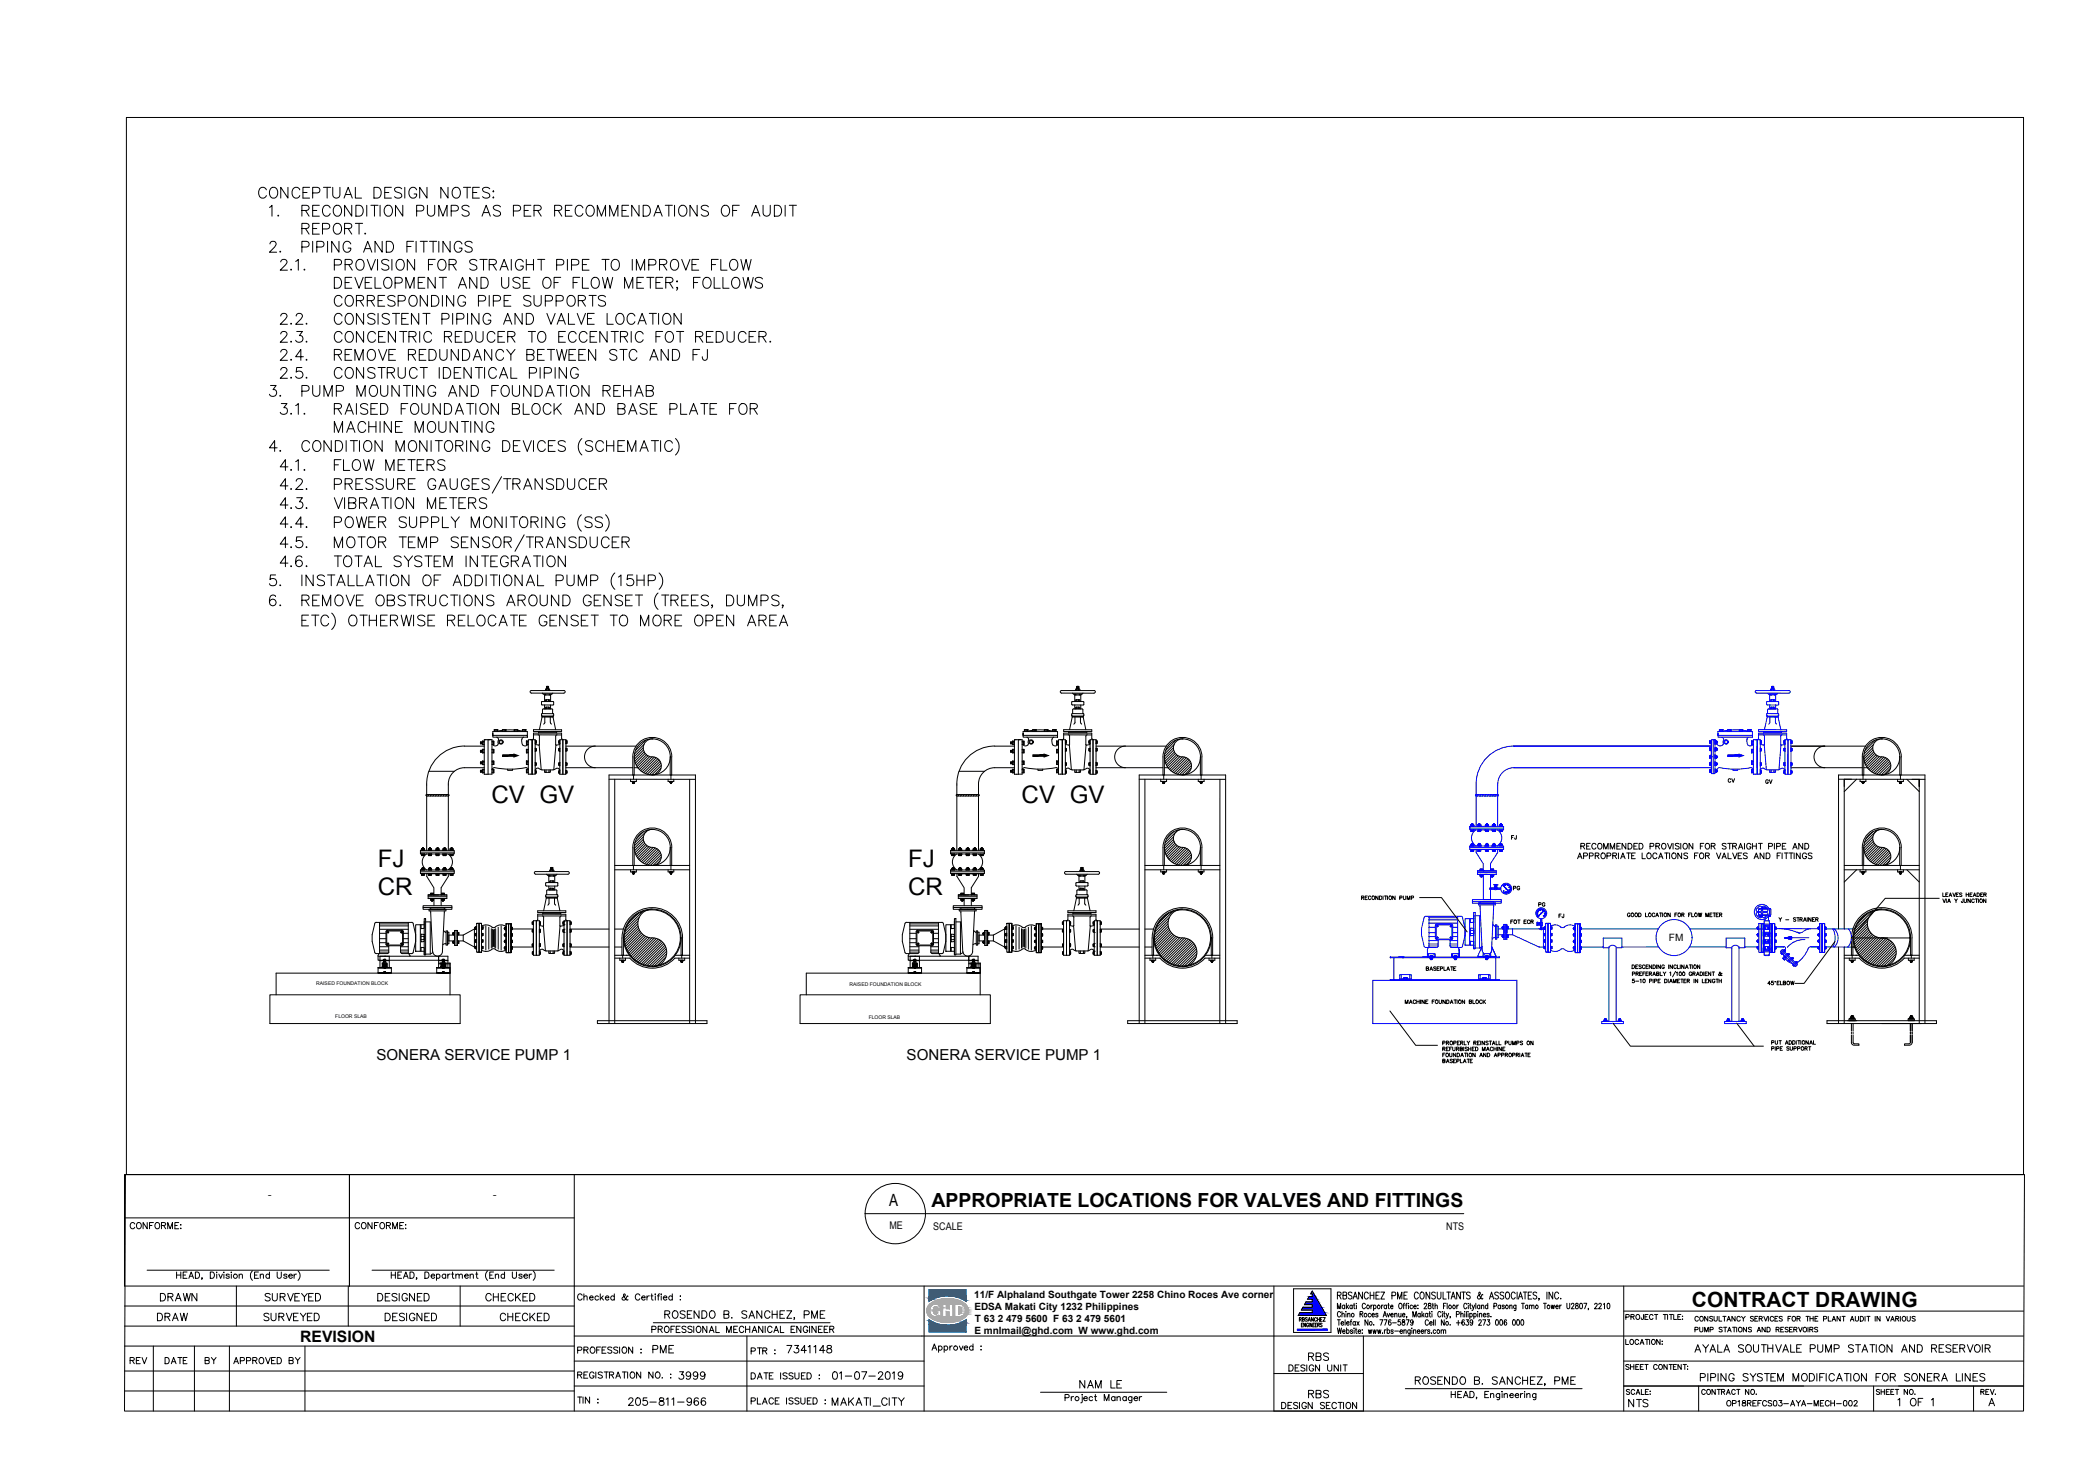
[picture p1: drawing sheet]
<svg xmlns="http://www.w3.org/2000/svg" width="841mm" height="594mm" viewBox="0 0 841 594" stroke-linecap="round" stroke-linejoin="round" font-family="sans-serif">
<defs><g id="words">
<g font-size="9.7">
<text x="196.9" y="321.5">CV GV</text>
<text x="409.3" y="321.5">CV GV</text>
<text x="151.4" y="347.1">FJ</text>
<text x="363.8" y="347.1">FJ</text>
<text x="151.4" y="358.3">CR</text>
<text x="363.8" y="358.3">CR</text>
</g>
<text font-size="8.4" x="677.9" y="523.4">CONTRACT DRAWING</text>
<text font-size="7.8" x="373.2" y="483.4">APPROPRIATE LOCATIONS FOR VALVES AND FITTINGS</text>
<g font-size="7.1">
<text x="265.3" y="529.9">ROSENDO B. SANCHEZ, PME</text>
<text x="565.9" y="556.3">ROSENDO B. SANCHEZ, PME</text>
</g>
<text font-size="6.8" x="356.3" y="483">A</text>
<g font-size="6.6">
<text x="63.1" y="522.5">DRAWN</text>
<text x="105.1" y="522.5">SURVEYED</text>
<text x="150.3" y="522.5">DESIGNED</text>
<text x="193.3" y="522.5">CHECKED</text>
<text x="260.3" y="543.3">PME</text>
<text x="314" y="543.3">7341148</text>
<text x="678" y="542.9">AYALA SOUTHVALE PUMP STATION AND RESERVOIR</text>
<text x="270.9" y="553.9">3999</text>
<text x="332.3" y="553.9">01-07-2019</text>
<text x="431.4" y="557.4">NAM LE</text>
<text x="680.2" y="554.6">PIPING SYSTEM MODIFICATION FOR SONERA LINES</text>
<text x="523.2" y="561.3">RBS</text>
<text x="332.3" y="564.4">MAKATI_CITY</text>
<text x="759.2" y="564.4">1 OF 1</text>
</g>
<text font-size="6.3" x="120.3" y="537.7">REVISION</text>
<g font-size="6.2">
<text x="61.7" y="530.2">DRAW</text>
<text x="104.4" y="530.2">SURVEYED</text>
<text x="153.1" y="530.2">DESIGNED</text>
<text x="199.3" y="530.2">CHECKED</text>
<text x="260" y="535.2">PROFESSIONAL MECHANICAL ENGINEER</text>
<text x="523.2" y="546.1">RBS</text>
<text x="250.5" y="564.1">205-811-966</text>
<text x="651.2" y="564.8">NTS</text>
</g>
<g font-size="6">
<text x="150.8" y="424.7">SONERA SERVICE PUMP 1</text>
<text x="363.3" y="424.7">SONERA SERVICE PUMP 1</text>
</g>
<g font-size="5.7">
<text x="50.8" y="493.5">CONFORME:</text>
<text x="141.1" y="493.5">CONFORME:</text>
<text x="230.4" y="543.3">PROFESSION :</text>
<text x="299.9" y="543.6">PTR :</text>
<text x="50.8" y="547.5">REV</text>
<text x="64.9" y="547.5">DATE</text>
<text x="80.8" y="547.5">BY</text>
<text x="92.4" y="547.5">APPROVED BY</text>
<text x="515.1" y="550.3">DESIGN UNIT</text>
<text x="230.4" y="553.2">REGISTRATION NO. :</text>
<text x="299.9" y="553.5">DATE ISSUED :</text>
<text x="299.9" y="563.7">PLACE ISSUED :</text>
<text x="512.2" y="565.5">DESIGN SECTION</text>
</g>
<g font-size="5.3">
<text x="650.2" y="550">SHEET CONTENT:</text>
<text x="650.5" y="559.9">SCALE:</text>
<text x="680.5" y="559.9">CONTRACT NO.</text>
<text x="750.7" y="559.9">SHEET NO.</text>
<text x="792.3" y="559.9">REV.</text>
<text x="690.7" y="564.4">OP18REFCS03-AYA-MECH-002</text>
</g>
<g font-size="4.9">
<text x="615.2" y="364.4">PG</text>
<text x="623.4" y="369">FJ</text>
<text x="678" y="534.8">PUMP STATIONS AND RESERVOIRS</text>
</g>
<g font-size="4.8">
<text x="107.4" y="479.9">-</text>
<text x="197.5" y="479.9">-</text>
</g>
<g font-size="4.4">
<text x="691.1" y="314.7">CV</text>
<text x="706.3" y="315">GV</text>
<text x="604.3" y="337.3">FJ</text>
<text x="605" y="357.7">PG</text>
<text x="604" y="371.1">FOT ECR</text>
</g>
<g font-size="4.2">
<text x="356.4" y="492.4">ME</text>
<text x="373.9" y="492.7">SCALE</text>
<text x="579.5" y="492.6">NTS</text>
</g>
<g font-size="4">
<text x="668.7" y="377">FM</text>
<text x="390.4" y="519.8">11/F Alphaland Southgate Tower 2258 Chino Roces Ave corner</text>
<text x="390.4" y="524.7">EDSA Makati City 1232 Philippines</text>
<text x="390.6" y="529.4">T 63 2 479 5600 F 63 2 479 5601</text>
<text x="390.4" y="534.3">E mnlmail@ghd.com W www.ghd.com</text>
</g>
<g font-size="3.1" fill="#00f">
<text x="603.2" y="357.7">12</text>
<text x="614.9" y="366.5">6</text>
</g>
<g font-size="2.6" fill="#00f">
<text x="601.1" y="356.3">0</text>
<text x="602.9" y="356">6</text>
<text x="603.2" y="356.7">9</text>
<text x="615.6" y="365.8">9</text>
<text x="619.5" y="366.5" transform="rotate(-90 619.5 366.5)">15</text>
</g>
<g font-size="2">
<text x="126.7" y="394.7">RAISED FOUNDATION BLOCK</text>
<text x="340.4" y="395.1">RAISED FOUNDATION BLOCK</text>
<text x="134.3" y="407.7">FLOOR SLAB</text>
<text x="348.1" y="408.1">FLOOR SLAB</text>
</g>
</g></defs>
<!-- layer: 0 -->
<g fill="none" stroke="#000" stroke-width=".4">
<path d="M50.6 47.1h760.2v423.4h-760.2zM212.9 276.6h13M212.9 276.6l-.5 .5 .5 .6M217.3 277.7l.3 .3h3.5l.4-.3M218 278l.2 .4M218.2 278.4h2.4M218.2 278.4v2.6M218.6 276.6l.1-.6h1.4l.1 .6M218.6 278l.2 .4M218.6 278.2l-.2 .2M218.9 276h.3M219 275.1v.9"/>
<path d="M219 275.9l.9 .1M219 275.6l.8 .1M219 275.5l.8 .1M219 275.4l.8 .1M219 275.3l.8 .1M219 275.2l.8 .1M219 275.1l.8 .1M219 275.8l.8 .1M219 275.7l.8 .1M219 276.1v.5M219.1 274.9l.7 .2h-.8M219.8 276.1v.5"/>
<path d="M219.8 275.1v.9M220.2 278l-.2 .4M220.2 278.2l.2 .2M220.6 278.4v2.6M220.8 278l-.2 .4M225.9 276.6l.6 .5-.6 .6h-13M425.3 276.6h13M425.4 276.6l-.6 .5 .6 .6h12.9l.6-.6-.5-.5M429.7 277.7l.4 .3h3.4l.4-.3M430.5 278l.1 .4M430.6 278.4h2.4M430.6 278.4v2.6"/>
<path d="M431 276.6l.1-.6h1.4l.2 .6M431 278l.2 .4M431 278.2l-.2 .2M431.3 276h.3M431.4 275.1h.9M431.4 275.1v.9M431.4 275.9l.9 .1M431.4 275.6l.8 .1M431.4 275.5l.8 .1M431.4 275.4l.8 .1M431.4 275.3l.8 .1M431.4 275.1l.8 .2"/>
<path d="M431.4 275.8l.8 .1M431.4 275.7l.8 .1M431.5 276.1v.5M431.5 274.9l.7 .2M432.2 276.1v.5M432.3 275.1l-.1 .9M432.6 278l-.2 .4M432.6 278.2l.2 .2M433 278.4v2.6M433.2 278l-.2 .4M192.5 297.9h.1M192.5 297.3v.6"/>
<path d="M192.5 297.9h.8M192.5 297.3h.8M192.5 297.3h.1M192.6 297.3v.6M192.7 297.9v-.6v.6M192.8 297.3v.6M192.9 297.3v.6M193.1 297.3v.6M193.2 297.3v.6M193.3 296.8l.1 .2M193.3 298.3h.7M193.4 297h.6"/>
<path d="M193.4 297.5h.6M193.4 298.1h.6M193.5 297v.5M193.5 297.5v.6M193.5 298.1l-.2 .2M194 296.3h1.6v13.9h-1.6zM194 298.9h-7.9a15.2 15.2 0 0 0-15.1 15.1v26.6M194 296.3h.8M194 296.9h-.7v1.4M196.4 296.3h-.8h1.5v13.8h-1.5M197.1 297h.6M197.1 297.5h.6"/>
<path d="M197.1 296.9h.7M197.1 298.3h.7M197.1 298.1h.6M197.5 293.8v-.7h13.8v1.5M197.5 294.6v-.8v.8M197.5 294.6h13.8v.7h-13.8zM197.7 298.1l.2 .2M197.7 297.5v.6M197.7 297v.5M197.8 296.9v1.4M197.9 296.9l-.2 .1M198.1 292.3l.1 .1"/>
<path d="M198.7 292.5h-.5v.6M198.7 292.5v.6M198.7 292.5h.6M199 295.3l.5 .3 .3 .8M199.2 292.5v.6M199.4 292.3h-1.4v.8M199.4 292.3v.8M199.5 292.3l-.3 .2M199.8 296.4l-.3 .7a1.22 1.22 0 0 1-.5 1.6 1.22 1.22 0 0 1-1.6-.4M201.3 292.6l-1.8 .3M201.4 292.3l.1 .1M201.5 292.5v.6"/>
<path d="M201.5 292.5h.6M202 292.5v.6M202 292.5h.6M202.5 292.5v.6M202.7 292.3h-1.4v.8M202.7 292.3v.8M202.8 292.3l-.3 .2M202.8 292.4h3.2M206.1 292.3l.1 .1M206.7 292.5h-.5v.6M206.7 292.5v.6M206.7 292.5h.6"/>
<path d="M207.2 292.5v.6M207.4 292.3h-1.4v.8M207.4 292.3v.8M207.5 292.6l1.8 .3M207.5 292.3l-.3 .2M209.4 292.3l.1 .1M209.5 292.5v.6M209.5 292.5h.6M209.8 295.3a2.07 2.07 0 0 0 .4 3.5l1.3-.5M210 292.5v.6M210 292.5h.6M210.5 292.5v.6"/>
<path d="M210.7 292.3h-1.4v.8M210.7 292.3v.8M210.8 292.3l-.3 .2M210.9 296.8v1.5h.8M210.9 296.8h.8M210.9 296.8l.8 .2M211.1 297.5h.6M211.1 298.1h.6M211.1 297v1.1M211.1 298l-.1 .2M212.4 296.3h.8v13.8v-13.8M213.2 296.3h-1.5v13.8h2.7v-13.8h-1.2"/>
<path d="M213.8 292.3h11.2v.7h-11.2zM213.8 294.4h11.2M214.4 296.6h.1M214.4 297.9h.1M214.4 299.7h.1M214.5 297l.4 .1M214.5 296.7l.4 .1v.9l-.4 .1M214.5 297.5l.4 .1M214.5 299.8l.4 .1v.9l-.4 .1M214.5 298l.1 .2M214.9 296.9l-.1 .1M214.9 297.4l-.1 .1"/>
<path d="M215.6 294.3l.6 .6-.1 3.4M215.7 293v.7M215.8 293.4h7.2M216 298.4l.8 9.9M216.1 298.2l-.2 .3-1.3-.2M216.1 292.3l1.1-5.1 4.4 .1 1 5M217 286.7l.2 .5M217.2 287h4.4M217.2 286.8h4.4M217.2 281l-.2 .2 .2 1.2h4.4M217.2 281h4.4l.2 1.2-.2 .2M217.4 284.3l-.1 1.6"/>
<path d="M217.4 284.3l.3-.3h3.6l.2 .3M218.1 289.8l-.3 .3M218.2 282.4v1.6M218.3 287.3v2M218.3 289.3l-.2 .5M218.3 284h2.1M218.3 281h2.1M218.6 283.9l.1-.6h1.4l.1 .6M218.6 281l.1-.7h1.4l.1 .7M218.9 280.3h.3M218.9 283.3h.3M219 280.5v.5"/>
<path d="M219 283.4v.5M219.6 280.3h.3M219.6 283.3h.3M219.8 280.5v.5M219.8 283.4v.5M220.5 287.3v2M220.5 289.3l.5 .8M220.6 282.4v1.6M221.4 284.3v1.5M221.5 285.8l.1 .1M221.6 285.9h-4.4l-.2 .2 .2 .7M221.6 285.9l.2 .7-.2 .2"/>
<path d="M221.8 286.7l-.2 .5M222.6 298.2l.3 .3 1.2-.2M222.7 298.4l-.8 10M223.1 293v.7M223.2 294.3l-.6 .6v3.4M223.9 296.9v.2M223.9 297.4v.2M224 297h.3M224 297.5h.3M224.3 296.7l-.4 .1v.9l.4 .1M224.3 299.8l-.4 .1v.9l.4 .1M224.3 296.6h.1"/>
<path d="M224.3 297.9h.1M224.3 299.7h.1M224.3 298l-.1 .2M224.3 296.3h2.5l-.1 13.9h-2.4zM225 295.8v-2.1h-11.2v2.1l-.6 .5M225.1 295.8l.5 .5M225.5 296.3v13.9M226.8 297l.4 .1M226.8 296.7l.4 .1v.9l-.4 .1M226.8 299.7v1.4M226.8 299.8l.4 .1v.9l-.4 .1M226.8 298.9h28.1"/>
<path d="M226.8 297.5h.3M226.8 296.6v1.3M227.2 297.4v.2M227.2 296.9l-.1 .1M238.5 298.9a4.3 4.3 0 0 0-4.3 4.3 4.3 4.3 0 0 0 4.3 4.3M257.7 299.5l-3.6 3.7v7.3M258 298.3l-3.8 3.7M258.8 296.5l-4.2 4.1M260.2 296.1l-.2 .2M261.4 296a3.7 3.7 0 0 0-3.6 4 3.7 3.7 0 0 0 4.2 3.2 3.6 3.6 0 0 1 3 3.9 3.6 3.6 0 0 1-3.6 3.3M405 297.9h.7M405 297.3v.6"/>
<path d="M405 297.3h.7M405.1 297.9v-.6v.6M405.1 297.3v.6M405.2 297.3v.6M405.3 297.3v.6M405.4 297.3v.6M405.6 297.3v.6M405.7 298.3h.8M405.7 296.8l.2 .2M405.9 297h.6M405.9 297.5h.6M405.9 298.1h.6"/>
<path d="M405.9 297v.5M405.9 297.5v.6M405.9 298.1l-.2 .2M406.5 296.3h1.5v13.9h-1.5zM406.5 298.9h-7.9a15.2 15.2 0 0 0-15.2 15.1v26.6M406.5 296.3h.7M406.5 296.9h-.8v1.4M408.8 296.3h-.8h1.5v13.8h-1.5M409.5 297.5h.6M409.5 296.9h.8M409.5 298.3h.8M409.5 298.1h.6"/>
<path d="M409.9 293.8v-.7h13.8v1.5M409.9 294.6v-.8v.8M409.9 294.6h13.8v.7h-13.8zM410.2 297l.1 1.3M410.3 296.9v1.4M410.3 296.9l-.8 .1M410.5 292.3l.1 .1M411.2 292.5h-.6v.6M411.2 292.5v.6M411.2 292.5h.5M411.4 295.3a1.12 1.12 0 0 1 .5 1.8 1.22 1.22 0 0 1-.5 1.6 1.22 1.22 0 0 1-1.6-.4M411.7 292.5v.6"/>
<path d="M411.9 292.3h-1.5v.8M411.9 292.3v.8M411.9 292.3l-.2 .2M413.8 292.6l-1.9 .3M413.9 292.3l.1 .1M413.9 292.5v.6M414 292.5h.5M414.5 292.5v.6M414.5 292.5h.5M415 292.5v.6M415.2 292.3h-1.4v.8M415.2 292.3v.8"/>
<path d="M415.2 292.4h3.3M415.2 292.3l-.2 .2M418.5 292.3l.1 .1M419.2 292.5h-.6v.6M419.2 292.5v.6M419.2 292.5h.5M419.7 292.5v.6M419.9 292.3h-1.5v.8M419.9 292.3v.8M419.9 292.6l1.9 .3M419.9 292.3l-.2 .2M421.9 292.3v.1"/>
<path d="M422.3 295.3a2.07 2.07 0 0 0 .3 3.5l1.3-.5M422.5 292.5h-.5v.6M423 292.5v.6M423 292.5h-.5v.6M423.2 292.3h-1.5v.8M423.2 292.3v.8M423.2 292.3l-.2 .2M423.4 296.8l.1 .2M423.5 297h.6M423.5 297.5h.6M423.5 297v.5M423.5 297.5v.6h.6"/>
<path d="M423.6 298l-.2 .2M424.1 296.8h-.7v1.5h.7M424.9 296.3h.7v13.8l.1-13.8M425.6 296.3h-1.5v13.8h2.8v-13.8h-1.2M426.2 294.4h11.2M426.2 292.3h11.2v.7h-11.2zM426.9 296.6v1.3M426.9 299.7v1.3M426.9 297l.4 .1M426.9 296.7l.4 .1v.9l-.4 .1M426.9 297.5l.4 .1M426.9 299.8l.4 .1v.9l-.4 .1"/>
<path d="M426.9 298l.2 .2M427.3 296.9l-.1 .1M427.3 297.4l-.1 .1M428.1 294.3l.5 .6M428.2 293v.7M428.2 293.4h7.2M428.5 298.4l.8 9.9M428.6 298.2l-.3 .3-1.3-.2M428.6 294.9v3.4M429.5 286.7l.2 .5M429.6 287.2l4.4 .1 1.1 5M429.6 287h4.4"/>
<path d="M429.6 286.8h4.4M429.6 287.2l-1 5.1M429.7 281h4.3l.3 1.2-.3 .2M429.7 281l-.3 .2 .3 1.2h4.3M429.8 284.3l-.1 1.6M429.8 284.3l.3-.3h3.6l.2 .3M430.6 282.4v1.6M430.7 287.3v2.2l-.5 .6M430.8 284h2.1M430.8 281h2.1M431 283.9l.1-.6h1.4l.2 .6M431 281l.1-.7h1.4l.2 .7"/>
<path d="M431.3 280.3h.3M431.3 283.3h.3M431.4 283.4v.5M431.5 280.5v.5M432.1 280.3h.2M432.1 283.3h.2M432.2 280.5v.5M432.2 283.4v.5M432.9 287.3l.1 2.2 .4 .6M433 282.4v1.6M433.9 284.3l.1 1.6M434 285.9h-4.4l-.2 .2 .2 .7"/>
<path d="M434 285.9l.3 .7-.3 .2M434.2 286.7l-.2 .5M435.1 298.2l.2 .3 1.3-.2M435.2 298.4l-.9 10M435.5 293v.7M435.6 294.3l-.5 .6v3.4M436.3 296.9v.2M436.3 297.4v.2M436.4 297h.3M436.4 297.5h.3M436.7 296.7l-.4 .1v.9l.4 .1M436.7 299.8l-.4 .1v.9l.4 .1"/>
<path d="M436.7 296.6h.1M436.7 297.9h.1M436.7 299.7h.1M436.8 298l-.2 .2M436.8 296.3h2.4l-.1 13.9h-2.3zM438 296.3v13.9M438 296.3l-.6-.5v-2.1h-11.2v2.1l-.5 .5M439.2 299.7v1.4M439.2 299.8l.4 .1v.9l-.4 .1M439.2 298.9h28.1M439.2 296.6v1.3M439.2 297.5h.3"/>
<path d="M439.2 297l.4 .1M439.2 296.7l.4 .1v.9l-.4 .1M439.6 297.4v.2M439.6 296.9l-.1 .1M451 298.9a4.3 4.3 0 0 0-4.4 4.3 4.3 4.3 0 0 0 4.4 4.3M470.2 299.5l-3.7 3.7v7.3M470.4 298.3l-3.7 3.7M471.2 296.5l-4.2 4.1M472.6 296.1l-.2 .2M473.8 296a3.7 3.7 0 0 0-3.6 4 3.7 3.7 0 0 0 4.2 3.2 3.6 3.6 0 0 1 3 3.9 3.6 3.6 0 0 1-3.6 3.3M717.6 298.9h29.9M731.2 298.9a4.3 4.3 0 0 0-4.4 4.3 4.3 4.3 0 0 0 4.4 4.3"/>
<path d="M750.4 299.5l-3.6 3.7v7.3M750.6 298.3l-3.7 3.7M751.4 296.5l-4.2 4.1M752.8 296.1l-.2 .2M754 296a3.7 3.7 0 0 0-3.6 4 3.7 3.7 0 0 0 4.2 3.2 3.6 3.6 0 0 1 3 3.9 3.6 3.6 0 0 1-3.6 3.3M171 318.3h8.6M171 318.3l-.3 .2M171 318.3l-.3 .3 .3 .2 8.6 .1M171.8 309h10.2M172 318.3l-.6 .6M173 318.3l-.6 .6M174 318.3l-.6 .6"/>
<path d="M175 318.3l-.5 .6M176 318.3l-.5 .6M177.1 318.3l-.6 .6M178.1 318.3l-.6 .6M179.1 318.3l-.6 .6M179.7 318.3l.2 .3-.2 .2M179.9 318.5l-.4 .4M192.5 300.6v.6M192.5 308.6v.6M192.5 301.2h.1M192.5 309.2h.1M192.5 300.6h.8"/>
<path d="M192.5 301.2h.8M192.5 308.6h.8M192.5 309.2h.8M192.5 300.6h.1M192.5 308.6h.1M192.6 300.6v.6M192.6 305.3v.6M192.6 308.6v.6M192.7 301.2v-.6v.6M192.7 305.9v-.6v.6M192.7 309.2v-.6v.6M192.8 300.6v.6"/>
<path d="M192.8 305.3v.6M192.8 308.6v.6M192.9 300.6v.6M192.9 305.3v.6M192.9 308.6v.6M193.1 300.6v.6M193.1 305.3v.6M193.1 308.6v.6M193.2 300.6v.6M193.2 305.3v.6M193.2 308.6v.6M193.3 300.1l.1 .2"/>
<path d="M193.3 304.8l.1 .2M193.3 308.1l.1 .2M193.3 305.3h-.8v.6h.8M193.3 306.3h.7M193.3 301.6h.7M193.3 309.6h.7M193.4 300.8h.6M193.4 300.3h.6M193.4 305h.6M193.4 305.5h.6M193.4 306.1h.6M193.4 308.3h.6"/>
<path d="M193.4 308.8h.6M193.5 300.3v.5M193.5 305v.5M193.5 308.3v.5M193.5 300.8v.6h.5M193.5 305.5l-.2 .8M193.5 308.9v.5h.5M193.5 301.4l-.2 .2M193.5 309.4l-.2 .2M194 307.5h-7.9a6.5 6.5 0 0 0-6.5 6.5v26.6M194 300.2h-.7v1.4M194 304.9h-.7v1.4"/>
<path d="M194 308.2h-.7v1.4M197.1 309.4h.6M197.1 300.8h.6M197.1 300.3h.6M197.1 300.2h.7M197.1 301.6h.7M197.1 301.4h.6M197.1 305h.6M197.1 305.5h.6M197.1 308.3h.6M197.1 308.2h.7M197.1 308.8h.6"/>
<path d="M197.1 309.6h.7M197.1 304.8h.7v1.5h-.7M197.1 306.1h.6M197.7 306.1l.2 .2M197.7 308.8l.2 .8M197.7 305.5v.6M197.7 300.8l.2 .8M197.7 308.3v.5M197.7 305v.5M197.7 300.3v.5M197.8 300.2v1.4M197.8 308.2v1.4"/>
<path d="M197.9 308.2l-.2 .1M197.9 304.9l-.2 .1M197.9 300.2l-.2 .1M198.1 307.5l-1 .6M198.1 307.5a31.6 31.6 0 0 0 12.7 0M203.4 308.1v.5h2v-.5M210.8 307.5l.9 .6M210.9 301.6h.8M210.9 306.3h.8M210.9 304.8h.8M210.9 304.8v1.5M210.9 308.1l.8 .2"/>
<path d="M210.9 304.8l.8 .2M210.9 300.1l.8 .2M211.1 300.8h.6M211.1 305.5h.6M211.1 308.8h.6M211.1 309.4h.6M211.1 306.1h.6M211.1 301.4h.6M211.1 308.3l-.1 1.3M211.1 305l-.1 1.2M211.1 300.3l-.1 1.3M211.7 300.2h-.8v1.4"/>
<path d="M211.7 308.2h-.8v1.4h.8M214.4 308.5h.1M214.4 309.9h.1M214.4 305.4h.1M214.4 306.8h.1M214.4 301h.1M214.5 308.7l.4 .1v.9h-.4M214.5 305.5l.4 .1v.9l-.4 .1M214.5 300.6l.4 .1M214.5 309h.3M214.5 309.4h.3M214.5 305.8h.3"/>
<path d="M214.5 306.3h.3M214.5 300.1h.3M214.8 306.3l.1 .1M214.8 300.1l.1 .1M214.8 308l-.4 .4M214.9 309.4v.1M214.9 308.9v.2M214.9 305.8v.1M214.9 306.2l-.1 .1M214.9 300l-.1 .1M214.9 300.5l-.1 .1M215.9 307.9l1.3 .5"/>
<path d="M215.9 307.8l-.5-.1-.6 .3M218.2 308.4l.2 1h2l.1-1M218.6 309.4h.4M218.8 308.4v.8M220 308.4l-.2 1M220 309.2l.1 .2M222.8 307.8l.6-.1 .5 .3M222.9 307.9l-1.3 .5h-4.4M223.9 305.8h.4M223.9 308.9l.4 .1M223.9 300v.2M223.9 306.2l.1 .2"/>
<path d="M223.9 309.4h.1M223.9 300.5l.1 .1M223.9 308l.4 .4M224 309.4h.3M224 306.4h.3M224 300.1h.3M224 306.4h-.1M224 305.8l-.1 .1M224 309l-.1 .1M224 309.4l-.1 .1M224.3 305.5l-.4 .1v.9l.4 .1M224.3 308.7l-.4 .1v.9h.4"/>
<path d="M224.3 300.6l-.4 .1M224.3 305.4h.1M224.3 306.8h.1M224.3 301.1h.1M224.3 308.6v1.3M226.7 308.6v1.3M226.7 307.5h26.8M226.7 305.4v1.4M226.8 305.5l.4 .2M226.8 308.7l.4 .1v.9h-.4M226.8 309.4h.3M226.8 305.8h.3"/>
<path d="M226.8 306.4h.3M226.8 300.1h.3M226.8 300.6h.3M227.1 309l.1 .1M227.2 306.3v.1M227.2 305.8v.1M227.2 305.7v.8l-.4 .1M227.2 309.4v.1M227.2 308.9l-.4 .1M227.2 300v.2M227.2 300.5v.2M244 312.2h34.7"/>
<path d="M246.3 312.2v97.8M252.7 312.2v.8h2.3v-.8M253.2 313l1.2 .1zM253.4 313.1l.2 .3zM253.5 313.5h.7M253.5 310.5v-7.3a7.8 7.8 0 0 1 7.9-7.8 7.8 7.8 0 0 1 7.8 7.8l-.1 7.3M253.6 313.1h.5v.4l-.5-.1M253.6 313.5v.1M253.6 313.6v.2M253.6 313.8h.4M253.6 313.6h.5M253.6 313.7l.5 .1"/>
<path d="M253.6 313.7h.4M253.6 313.6h.4M253.8 310.5v1.7M254 313.7h.1M254 313.8h-.4M254.1 313.8h-.1M254.1 307.5h1.4M254.1 313.1h.2M254.1 313.4h.2M254.3 313.2v.3M257.8 300.5l-3.6 3.6M258.1 301.2l-3.8 3.8"/>
<path d="M258.5 301.8l-3.9 4M259 302.4l-4.1 4.1M259.6 302.8l-4.4 4.3M260.3 303.1l-4.6 4.6M261.2 303.2l-5 5.1M262.1 303.3l-5.4 5.5M262.9 303.6l-5.6 5.6M263.5 304l-5.6 5.6M264 304.4l-5.4 5.5M264.5 305l-5.2 5.2M264.8 305.8l-4.6 4.5M264.8 307.7l-2.5 2.6"/>
<path d="M264.9 306.6l-3.8 3.8M267.7 312.2v.8h2.3v-.8M268.2 313l1.3 .1zM268.4 313.2v.3M268.4 313.1h.7M268.5 313.5h.7M268.5 303.2v7.3M268.6 313.2v.3M268.6 313.5v.1M268.6 313.6v.2M268.6 313.8h.4M268.7 313.6h.4"/>
<path d="M268.7 313.8h.4M268.7 313.7h.3M268.7 313.6h.3M268.8 310.5v1.7M269 313.7h.1M269 313.8h-.3M269.1 313.8h-.1M269.1 313.2v.3M269.1 313.1l.2 .4-.2-.1M269.1 313.4h-.7M276.3 312.2v97.8M383.1 318.5l.3-.2h8.7l.3 .3-.3 .2-8.7 .1"/>
<path d="M383.4 318.3l-.3 .3 .3 .2M384.3 309h10.2M384.4 318.3l-.6 .6M385.4 318.3l-.6 .6M386.4 318.3l-.6 .6M387.4 318.3l-.5 .6M388.5 318.3l-.6 .6M389.5 318.3l-.6 .6M390.5 318.3l-.6 .6M391.6 318.3l-.6 .6M392.4 318.5l-.4 .4M405 305.3v.6"/>
<path d="M405 300.6h.7M405 300.6v.6M405 308.6v.6M405 301.2h.7M405 305.3h.7M405 305.9h.7M405 308.6h.7M405 309.2h.7M405.1 301.2v-.6v.6M405.1 305.9v-.6v.6M405.1 309.2v-.6v.6M405.1 300.6v.6"/>
<path d="M405.1 305.3v.6M405.1 308.6v.6M405.2 300.6v.6M405.2 305.3v.6M405.2 308.6v.6M405.3 300.6v.6M405.3 305.3v.6M405.3 308.6v.6M405.4 300.6v.6M405.4 305.3v.6M405.4 308.6v.6M405.6 300.6v.6"/>
<path d="M405.6 305.3v.6M405.6 308.6v.6M405.7 306.3h.8M405.7 301.6h.8M405.7 309.6h.8M405.7 300.1l.2 .2M405.7 304.8l.2 .2M405.7 308.1l.2 .2M405.9 300.8h.6M405.9 300.3h.6M405.9 305h.6M405.9 305.5h.6"/>
<path d="M405.9 306.1h.6M405.9 308.3h.6M405.9 308.8h.6M405.9 300.3v.5M405.9 305v.5M405.9 308.3v.5M405.9 300.8v.6h.6M405.9 305.5l-.2 .8M405.9 308.9v.5h.6M405.9 301.4l-.2 .2M405.9 309.4l-.2 .2M406.5 307.5h-7.9a6.5 6.5 0 0 0-6.5 6.5v26.6"/>
<path d="M406.5 300.2h-.8v1.4M406.5 304.9h-.8v1.4M406.5 308.2h-.8v1.4M409.5 309.4h.6M409.5 300.8h.6M409.5 300.2h.8M409.5 301.6h.8M409.5 301.4h.6M409.5 305.5h.6M409.5 308.2h.8M409.5 308.8h.6M409.5 309.6h.8"/>
<path d="M409.5 304.8h.8v1.5h-.8M409.5 306.1h.6M410.2 308.3l.1 1.3M410.2 305l.1 1.3M410.2 300.3l.1 1.3M410.3 300.2v1.4M410.3 308.2v1.4M410.3 308.2l-.8 .1M410.3 304.9l-.8 .1M410.3 300.2l-.8 .1M410.5 307.5l-1 .6M410.5 307.5a31.6 31.6 0 0 0 12.7 0"/>
<path d="M415.9 308.1v.5h1.9v-.5M423.2 307.5l.9 .6M423.4 308.1l.1 .2M423.4 304.8l.7 .2M423.4 300.1l.1 .2M423.4 301.6h.7M423.4 306.3h.7M423.5 300.8h.6M423.5 300.3h.6M423.5 305.5h.6M423.5 308.3h.6M423.5 308.8h.6"/>
<path d="M423.5 309.4h.6M423.5 306.1h.6M423.5 301.4h.6M423.5 308.3v.5M423.5 305v.5M423.5 300.3v.5M423.5 308.8v.6M423.5 305.5v.6M423.5 300.8v.6M423.6 309.4l-.2 .2M423.6 306l-.2 .2M423.6 301.4l-.2 .2"/>
<path d="M424.1 300.2h-.7v1.4M424.1 308.2h-.7v1.4h.7M424.1 304.8h-.7v1.5M426.9 305.4v1.4M426.9 308.5v1.4M426.9 308.7l.4 .1v.9h-.4M426.9 305.5l.4 .1v.9l-.4 .1M426.9 300.6l.4 .1M426.9 309h.3M426.9 309.4h.3M426.9 305.8h.3M426.9 306.3h.3"/>
<path d="M426.9 300.1h.3M427.2 306.3l.1 .1M427.2 300.1l.1 .1M427.3 309.4v.1M427.3 308.9v.2M427.3 308l-.4 .4M427.3 305.8v.1M427.3 306.2l-.1 .1M427.3 300l-.1 .1M427.3 300.5l-.1 .1M428.3 307.9l.8 .4M428.4 307.8l-.6-.1-.5 .3"/>
<path d="M429.1 308.2l4.9 .2M430.6 308.4l.2 1h2l.2-1M431.1 309.4h.3M431.2 308.4v.8M432.4 308.4l-.2 1M432.4 309.2l.2 .2M434.6 308.2l-.6 .2M435.3 307.8h.8l.7 .6M435.3 307.9l-.7 .4M436.3 305.8h.4M436.3 308.9l.4 .1M436.3 300v.2"/>
<path d="M436.3 306.2l.1 .2M436.3 309.4h.1M436.3 300.5l.1 .1M436.4 309.4h.3M436.4 306.4h.3M436.4 300.1h.3M436.4 306.4h-.1M436.4 305.8l-.1 .1M436.4 309l-.1 .1M436.4 309.4l-.1 .1M436.7 305.5l-.4 .1v.9l.4 .1M436.7 308.7l-.4 .1v.9h.4"/>
<path d="M436.7 308.6l.1 1.3M436.7 300.6l-.4 .1M436.7 308.6h.1M436.7 305.4h.1M436.7 306.8h.1M436.7 301.1h.1M439.1 308.6v1.3M439.1 307.5h26.9M439.1 306.8h.1M439.2 305.5l.4 .2M439.2 308.7l.4 .1v.9h-.4M439.2 309.4h.3"/>
<path d="M439.2 305.8h.3M439.2 306.4h.3M439.2 300.1h.3M439.2 300.6h.3M439.5 309l.1 .1M439.6 306.3v.1M439.6 305.8v.1M439.6 305.7v.8l-.4 .1M439.6 309.4v.1M439.6 308.9l-.4 .1M439.6 300v.2M439.6 300.5v.2"/>
<path d="M456.5 312.2h34.6M458.7 312.2v97.8M465.1 312.2v.8h2.3v-.8M465.6 313l1.3 .1zM465.9 313.5h.7M466 313.1h.5M466 313.4h.5M466 313.1l-.2 .4 .2-.1M466 313.5l.1 .4 .3-.1M466 313.2v.3M466.1 313.6h.4M466.1 313.7l.4 .1"/>
<path d="M466.1 313.7h.3M466.1 313.6h.3M466.3 310.5v1.7M466.4 313.7h.1M466.4 313.8h-.3h.3M466.5 313.8h-.1M466.5 313.2v.3M466.5 307.5h1.5M466.5 313.1h.2l-.2 .3M470.3 300.5l-3.7 3.6M470.5 301.2l-3.7 3.8M470.9 301.8l-3.9 4"/>
<path d="M471.4 302.4l-4.1 4.1M472 302.8l-4.3 4.3M472.8 303.1l-4.7 4.6M473.6 303.2l-5 5.1M474.6 303.3l-5.5 5.5M475.3 303.6l-5.6 5.6M476 304l-5.7 5.6M476.5 304.4l-5.5 5.5M476.9 305l-5.1 5.2M477.2 305.8l-4.6 4.5M477.2 307.7l-2.5 2.6M477.4 306.6l-3.8 3.8"/>
<path d="M480.1 312.2v.8h2.3v-.8M480.6 313l1.3 .1zM480.9 313.5h.7M481 303.2v7.3M481 313.2v.3M481 313.1h.5M481 313.4h.5M481 313.1l-.2 .4 .2-.1M481 313.5v.3M481 313.8h.5M481.1 313.6h.4M481.1 313.8h.4"/>
<path d="M481.1 313.7h.4M481.3 310.5v1.7M481.5 313.7h.1M481.5 313.8h-.4M481.5 313.8h.1M481.5 313.2v.3M481.5 313.1l.2 .4-.2-.1M481.6 303.2v7.3M481.6 303.2a7.8 7.8 0 0 0-7.8-7.8 7.8 7.8 0 0 0-7.8 7.8v7.3M488.8 312.2v97.8M717.6 307.5h28.6M736.7 312.2h34.6"/>
<path d="M738.9 312.2v59.9M741.9 312.2h-3v2.9M743.9 312.2l-5 4.9M745.3 312.2v.8h2.3v-.8M745.8 313l1.3 .1zM746.1 313.5h.7M746.2 310.5v-7.3a7.8 7.8 0 0 1 7.8-7.8 7.8 7.8 0 0 1 7.8 7.8v7.3M746.2 313.1l-.2 .4 .2-.1M746.2 313.5v.1M746.2 313.6v.2M746.2 313.8h.5M746.2 313.2v.3"/>
<path d="M746.3 313.4h.6M746.3 313.6h.4M746.3 313.8h.4M746.3 313.7h.4M746.5 310.5v1.7M746.7 313.8h.1M746.7 313.7h.1M746.7 313.2v.3M746.7 313.8h-.4M746.8 307.5h1.4M746.9 313.2v.3M746.9 313.1h-.6"/>
<path d="M750.5 300.5l-3.7 3.6M750.8 301.2l-3.8 3.8M751.1 301.8l-3.9 4M751.6 302.4l-4.1 4.1M752.2 302.8l-4.3 4.3M753 303.1l-4.7 4.6M753.8 303.2l-5 5.1M754.8 303.3l-5.5 5.5M755.5 303.6l-5.6 5.6M756.2 304l-5.7 5.6M756.7 304.4l-5.5 5.5M757.1 305l-5.1 5.2"/>
<path d="M757.4 305.8l-4.6 4.5M757.4 307.7l-2.5 2.6M757.6 306.6l-3.8 3.9M760.3 312.2v.8h2.3v-.8M760.8 313l1.3 .1zM761 313.2v.3M761 313.1h.7M761.1 313.5h.7M761.2 303.2v7.3M761.2 313.2v.3M761.3 313.5v.1M761.3 313.6v.2"/>
<path d="M761.3 313.8h.4M761.3 313.6h.4M761.3 313.7h.4M761.5 310.5v1.7M761.7 313.7h.1M761.7 313.8h-.4M761.7 313.8h.1M761.7 313.2v.3M761.7 313.1l.2 .4-.2-.1M761.7 313.4h-.7M764 312.2l5 4.9M766.1 312.2h2.9v97.8"/>
<path d="M168.9 340h1.1M168.9 340h.1M169.3 339.7v.7M169.3 339.7l.4 .2-.4-.1M169.3 339.9l.4 .1M169.3 339.9l.2 .1M169.3 339.7h.4M169.3 339.6l.4 .1M169.3 339.6v.1M169.6 339.7v.7M170 340h.1M171.7 340h1.2l-.1 .5h-1.1"/>
<path d="M171.7 340h.1M172.1 339.7v.7M172.1 339.7l.4 .2-.4-.1M172.1 339.9l.4 .1M172.1 339.9l.2 .1M172.1 339.7h.3M172.1 339.6v.1M172.4 339.6h-.3M172.4 339.7v.7M175.1 339.7v.7M175.4 339.7h-.3M175.5 339.6v.1"/>
<path d="M175.5 339.7v.7M175.5 339.6l-.4 .1M175.5 339.9l-.2 .1M175.5 339.9l-.3 .1M175.5 339.7l-.3 .2 .3-.1M177.9 339.7v.7M178 339.8h.3M178.3 339.7h-.4M178.3 339.6l.1 .1M178.3 339.6l-.4 .1M178.3 339.7v.7M178.3 339.9l-.2 .1"/>
<path d="M178.3 339.9l-.3 .1M178.3 339.7l-.3 .1M178.7 340h-1.1v.5M178.7 340h.1M180.7 339.7v.7M181.1 339.7h-.4M181.1 339.6l.1 .1M181.1 339.6l-.4 .1M181.1 339.7v.7M181.1 339.9l-.2 .1M181.1 339.9l-.3 .1M181.1 339.7l-.4 .2 .4-.1"/>
<path d="M254.1 339.5v7.2M257.7 333.2l-2.6 2.7M257.7 336.3l-3.6 3.6M257.8 335.2l-3.7 3.7M258 337.1l-3.8 3.7M258.3 337.8l-3.9 3.8M258.7 338.4l-4 4M259.3 338.8l-4.2 4.3M259.5 332.5l-5.1 5.1M259.9 339.2l-4.4 4.5M260.7 332.3h.1M260.7 339.4l-4.8 4.8"/>
<path d="M261.4 332.2a3.7 3.7 0 0 0-3.6 4.1 3.7 3.7 0 0 0 4.3 3.2 3.6 3.6 0 0 1 2.9 3.9 3.6 3.6 0 0 1-3.6 3.3M261.7 339.5l-5.3 5.2M262.5 339.7l-5.5 5.5M268.5 339.5v7.2M381.4 340h1M381.4 340h-.1M381.7 339.7l.4 .2-.4-.1M381.7 339.9l.4 .1M381.7 339.9l.3 .1M381.7 339.7h.3M381.8 339.6l-.1 .8M382.1 339.6h-.4"/>
<path d="M382.1 339.7v.7M382.4 340h.1M384.1 340h1.1M384.1 340h.1M384.5 339.7l.4 .2-.4-.1M384.5 339.9l.4 .1M384.5 339.9l.3 .1M384.5 339.7h.4M384.5 339.6l.4 .1M384.5 339.6v.8M384.9 339.7v.7M385.2 340h.1"/>
<path d="M387.2 340h1.1v.5M387.2 340h.1M387.5 339.7v.7M387.6 339.7h.4M387.6 339.6l-.1 .1M387.9 339.7v.7M388 339.6l-.4 .1M388 339.9l-.3 .1M388 339.9l-.4 .1M388 339.7l-.4 .2 .4-.1M390.4 339.7v.7M390.7 339.7h-.3"/>
<path d="M390.7 339.6l.1 .1M390.7 339.6l-.3 .1M390.8 339.7v.7M390.8 339.9l-.3 .1M390.8 339.9l-.4 .1M390.8 339.7l-.4 .2 .4-.1M392.8 340h1.1v.5h-1.1zM393.2 339.7v.7M393.2 339.7h.3M393.2 339.6v.1M393.5 339.6l.1 .1M393.5 339.6l-.3 .1"/>
<path d="M393.5 339.7v.7M393.5 339.9l-.2 .1M393.5 339.9l-.3 .1M393.6 339.7l-.4 .2 .4-.1M466.5 339.5v7.2M470.2 333.2l-2.7 2.7M470.2 336.3l-3.6 3.6M470.2 335.2l-3.6 3.7M470.4 337.1l-3.7 3.7M470.7 337.8l-3.8 3.8M471.1 338.4l-3.9 4M471.7 338.8l-4.2 4.3"/>
<path d="M471.9 332.5l-5.1 5.1M472.4 339.2l-4.5 4.5M473.1 339.4l-4.8 4.8M473.8 332.2a3.7 3.7 0 0 0-3.6 4.1 3.7 3.7 0 0 0 4.3 3.2 3.6 3.6 0 0 1 2.9 3.9 3.6 3.6 0 0 1-3.6 3.3M474.1 339.5l-5.2 5.2M475 339.7l-5.6 5.5M481 339.5v7.2M481.6 339.5v7.2M481.6 339.5a7.8 7.8 0 0 0-7.8-7.8 7.8 7.8 0 0 0-7.8 7.8v7.2M746.7 339.5v7.2M750.4 333.2l-2.7 2.7M750.4 336.3l-3.6 3.6"/>
<path d="M750.4 335.2l-3.6 3.7M750.6 337.1l-3.7 3.7M750.9 337.8l-3.8 3.8M751.3 338.4l-3.9 4M751.9 338.8l-4.2 4.3M752.1 332.5l-5.1 5.1M752.6 339.2l-4.5 4.5M753.4 339.4l-4.8 4.8M754 332.2a3.7 3.7 0 0 0-3.6 4.1 3.7 3.7 0 0 0 4.3 3.2 3.6 3.6 0 0 1 2.9 3.9 3.6 3.6 0 0 1-3.6 3.3M754.3 339.5l-5.2 5.2M755.2 339.7l-5.6 5.5M761.2 339.5v7.2"/>
<path d="M168.5 348.5h13.5v1.5h-13.5zM168.5 340.6h13.5v1.5h-13.5zM168.5 349.2h13.5M168.5 341.4h13.5M168.8 350l1.4 .1zM168.8 348.4l1.4 .1zM168.8 342.1l1.4 .1zM168.8 340.5l1.4 .1zM168.9 340.5h.1M168.9 350.6h.1M168.9 340v.5M168.9 347.9v.4"/>
<path d="M168.9 350.1v.5M168.9 348.3v.1M168.9 350.5h.7M168.9 348.3h.4M168.9 347.9h.7M168.9 342.6h.4M168.9 340.4h.7M168.9 340h.7M168.9 347.8h1.1M168.9 350.1h.1M168.9 342.2v.5M168.9 347.8v.1"/>
<path d="M169.3 347.6h.4M169.3 342.2v.5M169.3 347.6v.7M169.3 350.1v.4M169.3 348.3h.3M169.3 342.6h.3M169.3 347.6l.4 .1zM169.3 347.7l.2 .1M169.3 347.5h.3M169.6 347.5l.1 .1M169.6 347.6l.1 .7h.4M169.6 342.2l.1 .4h.4"/>
<path d="M169.6 350.1v.4M169.7 350.5h.4M169.7 347.9h.4M169.7 340.4h.4M169.7 340h.4M170 342.2v.6l-1.1-.1M170 350.1h.1M170 347.8v.1M170 350.1v.5h-1.1M170 348.3v.1M170 340v.5M170 347.9v.4"/>
<path d="M170 340.5h.1M171 342a3.8 3.8 0 0 0 0 6.5M171.5 359.9l6.7 .2-1.4-.2M171.5 358.5h4.2M171.5 358.5h7.5v1.4h-7.5zM171.5 358.5h7.5M171.5 350l1.5 .1zM171.5 348.4l1.5 .1zM171.5 342.1l1.5 .1zM171.5 340.5l1.5 .1zM171.5 359.2h7.5M171.7 340.5h.1"/>
<path d="M171.7 340v.5M171.7 347.9v.4M171.7 350.1v.5M171.7 350.6h.1M171.7 348.3v.1M171.7 342.2v.5M171.7 350.1h.1M171.7 347.8l1.2 .1M171.7 347.8v.1M171.7 350.5h1.2M171.7 347.9h1.2M171.7 348.3h.4"/>
<path d="M171.7 342.6h.4M171.7 340h1.2M171.7 340.4h1.2M172.1 342.2v.5M172.1 347.6v.7M172.1 350.1v.4M172.1 347.6l.4 .1zM172.1 347.7l.2 .1M172.1 347.5l.3 .1v.7M172.1 348.3h.8M172.1 342.6h.8M172.4 347.5l-.3 .1"/>
<path d="M172.4 358.5h1.4v-2.9l-2.8-4.5v-1.1h8.6v1.1l-2.8 4.5v2.9h1.4M172.4 359.9h1.4M172.4 342.2v.5M172.4 350.1v.4M172.6 357.9l1.1-.1v.6M172.6 357.9v.5M172.6 357.9h.3M172.8 350.1v.5h-1.1M172.8 342.2v.6l-1.1-.1M172.9 347.9l-.1 .5h-1.1M172.9 358.4l.2-.6 .2 .6M173.4 357.9h.3"/>
<path d="M173.9 360v2.8M174.6 350h1.4M174.6 348.4l1.4 .1zM174.6 342.1l1.4 .1zM174.6 340.5l1.4 .1zM174.8 350.1v.5h1v-.5M174.8 342.2v.6l1.1-.1M174.8 340.5v-.5h1v.5M174.8 347.8l1.1 .1M174.8 347.8v.6M174.8 350.5h.3M174.8 347.9h.3"/>
<path d="M174.8 340.4h.3M174.8 340h.3M175.1 347.6v.7h-.3M175.1 342.2v.4h-.3M175.1 350.1v.4M175.1 347.5h.3M175.2 347.7l.3-.1zM175.2 350.5h.7M175.2 348.3h.3M175.2 347.9h.7M175.2 342.6h.3M175.2 340.4h.7"/>
<path d="M175.2 340h.7M175.2 347.5l-.1 .1M175.5 342.2v.5M175.5 347.6v.7M175.5 350.1v.4M175.5 347.6h-.4M175.5 347.7l-.2 .1M175.5 348.3h.4M175.5 342.6h.4M175.8 342.2l.1 .5M175.9 347.9l-.1 .5M176.8 360v2.8"/>
<path d="M176.9 357.9l1.1-.1v.6M176.9 357.9v.5M176.9 357.9h.4M177.3 357.9v.5M177.3 357.9h.8M177.4 348.4l1.4 .1zM177.4 350h1.4M177.4 340.5l1.4 .1zM177.4 342.1l1.4 .1zM177.6 350.1v.5h1.1M177.6 342.2v.6l1.1-.1M177.6 347.8v.6"/>
<path d="M177.6 347.8h1.1M177.6 350.5h.3M177.6 347.9h.3M177.6 340h.3M177.6 340.4h.3M177.6 357.9v.5M177.9 347.6v.7h-.3M177.9 342.2v.4h-.3M177.9 350.1v.4M178 350.5h.7M178 347.9h.7M178 348.3h.3"/>
<path d="M178 342.6h.3M178 340h.7M178 340.4h.7M178 347.5h.3M178 347.5l-.1 .1M178.1 347.8h.2h-.3M178.3 342.2v.5M178.3 347.6v.7M178.3 350.1v.4M178.3 347.7h-.4M178.3 347.6l-.3 .1M178.3 348.3h.4"/>
<path d="M178.3 342.6h.4M178.4 347.6h-.5M178.7 342.2v.5M178.7 350.1h.1M178.7 347.8v.1M178.7 340v.5M178.7 347.9v.4M178.7 350.1v.5M178.7 350.6h.1M178.7 348.3v.1M178.7 340.5h.1M179.4 342.1a3.7 3.7 0 0 1 0 6.4"/>
<path d="M180.2 348.5h1.4M180.2 340.6h1.4M180.2 350h1.4M180.2 342.1h1.4M180.4 340h1.1v.5h-1.1zM180.4 350.5h.7M180.4 347.9h.7M180.4 348.3h.3M180.4 342.6h.3M180.4 340h.7M180.4 340.4h.7M180.4 350.1v.5h1.1v-.5"/>
<path d="M180.4 342.2v.6l1.1-.1M180.4 347.8v.6h1.1v-.5M180.4 347.8l1.1 .1M180.7 342.2v.5M180.7 347.6v.7M180.7 350.1v.4M180.7 347.7l.4-.1zM180.8 347.5h.3M180.8 347.5l-.1 .1M180.9 347.8h.2h-.3M181.1 347.6v.7h-.4M181.1 342.2v.4h-.4"/>
<path d="M181.1 350.1v.4M181.1 347.7h-.4M181.2 347.6h-.5M181.2 350.5h.3M181.2 347.9h.3M181.2 348.3h.3M181.2 342.6h.3M181.2 340h.3M181.2 340.4h.3M181.5 342.2v.5M214.6 349.2h13l.5 .5-.5 .5h-13M214.6 349.1l-.5 .5 .5 .6"/>
<path d="M218.6 358.7l.3 .7h4.4l.2-.3M218.7 359.3l.2 .4M218.9 359.6h4.4M218.9 355h4.4M219 350.2l.3 .4h3.5l.4-.4M219 356.9l-.1 1.5M219 356.8l.4-.3h3.6l.2 .3M219.7 350.6l.2 .4M219.9 351h2.4M219.9 351v2.6M219.9 355v1.5M220 359.8v2.2l-.5 .6"/>
<path d="M220 356.5h2.1M220 353.6h2.1M220.2 353.5l.2-.6h1.4l.1 .6M220.2 356.5l.2-.7h1.4l.1 .7M220.3 349.2l.1-.7h1.4l.1 .7M220.3 350.6l.1 .4M220.3 350.8l-.2 .2M220.6 352.9h.2M220.6 348.5h.2M220.6 355.8h.2M220.7 347.6h.8M220.7 347.6v.9"/>
<path d="M220.7 348.2l.6 .3M220.7 348.6v.6M220.7 353v.5M220.7 356v.5M220.7 348.1l.8 .1M220.7 348l.8 .1M220.7 347.9l.8 .1M220.7 347.8l.8 .1M220.7 347.7l.8 .1M220.7 347.6l.8 .1M220.7 347.5l.8 .1M221.3 355.8h.3"/>
<path d="M221.3 352.9h.3M221.3 348.5h.3M221.5 348.6v.6M221.5 353v.5M221.5 356v.5M221.5 347.6v.9M221.9 350.6l-.2 .4M221.9 350.8l.2 .2M222.2 359.8v2.2l.4 .6M222.3 351v2.6M222.3 355v1.5M222.4 350.6l-.1 .4"/>
<path d="M223.1 356.9l.1 1.5M223.3 358.4h-4.4l-.2 .3M223.3 358.4l.2 .3M223.5 359.3l-.2 .4M223.5 353.8v.9M223.5 358.7v.4M223.5 353.8l-.2-.2h-4.4l-.3 .2 .3 1.1M223.5 354.7l-.2 .2M246.3 346.7h30M246.3 348.4h30M252.7 348.4v.9h2.3v-.9M253.2 349.3l1.2 .1z"/>
<path d="M253.3 349.4v.3M253.4 349.4l.2 .3h-.2M253.5 349.7h.7M253.5 346.7v-7.2a7.8 7.8 0 0 1 7.9-7.8 7.8 7.8 0 0 1 7.8 7.8l-.1 7.2M253.6 349.4h.5v.3h-.5M253.6 349.7v.2M253.6 349.9v.2M253.6 350.1h.4zM253.6 350h.5M253.6 350h.4M253.8 346.7v1.7M254.1 349.8h.1"/>
<path d="M254.1 350l-.1 .1M254.1 349.8l-.5 .1M254.1 349.7l-.1 .1M254.1 349.4h.2M254.1 349.7h.2M254.3 349.4v.3M263.2 340l-5.6 5.6M263.8 340.4l-5.6 5.6M264.3 341l-5.3 5.3M264.5 344.9l-1.4 1.3M264.6 341.6l-4.9 4.9M264.9 342.4l-4.3 4.3"/>
<path d="M264.9 343.4l-3.3 3.3M267.7 348.4v.9h2.3v-.9M268.2 349.3l1.3 .1zM268.4 349.4v.3M268.5 349.7h.7M268.6 349.4v.3M268.6 349.7v.2M268.6 349.9v.2M268.6 350.1h.4zM268.6 350h.5M268.6 350h.4M268.8 346.7v1.7"/>
<path d="M269.1 349.8h.1M269.1 350l-.1 .1M269.1 349.8l-.5 .1M269.1 349.4l-.1 .4M269.1 349.4l.1 .3h-.8M269.1 349.4h-.7M380.9 348.5h13.5v1.5h-13.5zM380.9 340.6h13.5v1.5h-13.5zM380.9 349.2h13.5M380.9 341.4h13.5M381.2 350l1.4 .1zM381.2 348.4l1.4 .1z"/>
<path d="M381.2 342.1l1.4 .1zM381.2 340.5l1.4 .1zM381.3 350.6h.1M381.3 340v.5M381.3 347.9v.4M381.3 350.1v.5M381.3 348.3l.1 .1M381.3 340.5h.1M381.3 350.5h.4M381.3 347.9h.4M381.3 340.4h.4M381.3 340h.4"/>
<path d="M381.4 347.8h1M381.4 350.1h-.1M381.4 342.2l-.1 .5M381.4 347.8l-.1 .1M381.7 342.2v.4h-.4M381.7 350.1v.4M381.7 347.6l.4 .1zM381.7 347.7l.4 .1M381.7 347.5h.3l.1 .8M381.7 350.5h.8M381.7 348.3h.8M381.7 347.9h.8"/>
<path d="M381.7 342.6h.8M381.7 340.4h.8M381.7 340h.8M382 347.8h-.3h.4M382.1 347.5h-.4v.8h-.4M382.1 342.2v.5M382.1 350.1v.4M382.4 342.2v.6l-1.1-.1M382.4 350.1h.1M382.4 347.8l.1 .1M382.5 350.1l-.1 .5h-1M382.5 348.3l-.1 .1"/>
<path d="M382.5 340v.5M382.5 347.9v.4M382.5 340.5h-.1M383.4 342a3.8 3.8 0 0 0 0 6.5M383.9 359.9l6.7 .2-1.4-.2M384 358.5h7.5v1.4h-7.5zM384 350l1.4 .1zM384 348.4l1.4 .1zM384 342.1l1.4 .1zM384 340.5l1.4 .1zM384 359.2h7.5M384.1 348.3v.1"/>
<path d="M384.1 340v.5M384.1 347.9v.4M384.1 350.1v.5M384.1 350.6h.1M384.1 340.5h.1M384.1 348.4h1.1M384.1 347.8h1.1M384.1 340.5h1.1M384.1 342.2v.5M384.1 350.1h.1M384.1 347.8v.1M384.2 350.5h.7"/>
<path d="M384.2 347.9h.7M384.2 348.3h.7M384.2 342.6h.7M384.2 340h.7M384.2 340.4h.7M384.5 342.2v.5M384.5 350.1v.4M384.5 347.6l.4 .1zM384.5 347.7h.4M384.5 347.5h.3M384.8 347.8h-.3h.4M384.8 347.5l.1 .1"/>
<path d="M384.9 358.5h1.4M384.9 359.9h1.4M384.9 347.6v.7h.4M384.9 342.2v.4h.4M384.9 350.1v.4M384.9 347.6l-.4-.1v.8M384.9 350.5h.4M384.9 347.9h.4M384.9 340h.4M384.9 340.4h.4M385 357.9h.4v.5M385 358.4v-.6h1.1v.6"/>
<path d="M385.2 350.1v.5h-1.1M385.2 342.2v.6l-1.1-.1M385.2 347.8l.1 .1M385.3 340v.5M385.3 347.9v.4M385.3 348.3l-.1 .1M385.3 340.5h-.1M385.4 357.9h.4v.5M385.8 357.9h.4M386.3 358.5v-2.9l-2.9-4.5v-1.1h8.7v1.1l-2.9 4.5v2.9h1.4M386.3 360v2.8M387 350h1.5"/>
<path d="M387 348.4l1.5 .1zM387 342.1l1.5 .1zM387 340.5l1.5 .1zM387.2 348.3v.1M387.2 340v.5M387.2 347.9v.4M387.2 340.5h.1M387.2 342.2v.6l1.1-.1M387.2 347.8l1.1 .1M387.2 350.1h.1M387.2 347.8v.1M387.2 350.5h1.1"/>
<path d="M387.2 348.3h.4M387.2 347.9h1.1M387.2 342.6h.4M387.2 340.4h1.1M387.2 340h1.1M387.5 342.2v.5M387.5 347.6v.7M387.5 350.1v.4M387.6 347.5h.3M387.6 347.7l.4-.1zM387.6 348.3h.3M387.6 342.6h.3"/>
<path d="M387.6 347.5l-.1 .1M387.9 347.5l.1 .1M387.9 342.2v.5M387.9 347.6v.7M387.9 350.1v.4M388 347.5l-.4 .1M388 347.7l-.3 .1M388 348.3h.3M388 342.6h.3M388.2 358.5h-4.2h7.5M388.3 350.1v.5h-1.1v-.5M388.3 342.2v.5"/>
<path d="M388.3 347.9v.5M389.2 360v2.8M389.3 357.9l1.1-.1v.6M389.3 357.9l.1 .5M389.4 357.9h.6l.1 .5M389.7 357.9v.5M389.8 340.5l1.5 .1zM389.8 342.1l1.5 .1zM389.8 348.4l1.5 .1zM389.8 350h1.5M389.9 347.9l.1 .5M389.9 347.9h1.2"/>
<path d="M390 350.5h1.1M390 347.9h1.1M390 348.3h.4M390 342.6h.4M390 340h1.1M390 340.4h1.1M390 350.1v.5h1.1v-.5M390 342.2v.6l1.1-.1M390 340.5v-.5h1.1v.5M390.1 357.9h.4M390.4 342.2v.5M390.4 347.6v.7"/>
<path d="M390.4 350.1v.4M390.4 347.7l.4-.1zM390.4 348.3h.3M390.4 342.6h.3M390.4 347.5h.3M390.4 347.5v.1M390.8 342.2v.5M390.8 347.6v.7M390.8 350.1v.4M390.8 347.7l-.3 .1M390.8 348.3h.3M390.8 342.6h.3"/>
<path d="M390.8 347.6h-.4M391.1 342.2v.5M391.1 347.9v.5M391.9 342.1a3.7 3.7 0 0 1 0 6.4M392.7 348.5h1.4M392.7 340.6h1.4M392.7 350h1.4M392.7 342.1h1.4M392.8 347.9v.5h1.1v-.5M392.8 347.9h1.1M392.8 350.5h.4M392.8 347.9h.4"/>
<path d="M392.8 340h.4M392.8 340.4h.4M392.8 350.1v.5h1.1v-.5M392.8 342.2v.6l1.1-.1M393.2 347.6v.7h-.4M393.2 342.2v.4h-.4M393.2 350.1v.4M393.2 347.7l.4-.1zM393.2 347.5h.3M393.2 350.5h.8M393.2 347.9h.8M393.2 348.3h.4"/>
<path d="M393.2 342.6h.4M393.2 340h.8M393.2 340.4h.8M393.2 347.5v.1M393.5 342.2v.5M393.5 347.6v.7M393.5 350.1v.4M393.6 347.7l-.3 .1M393.6 347.6h-.4M393.6 348.3h.4M393.6 342.6h.4M393.9 342.2v.5"/>
<path d="M427.1 349.1l-.6 .5 .6 .6h12.9l.6-.5-.6-.5h-13M431.1 358.7v.4M431.2 359.3l.1 .4M431.3 358.4h4.4l.3 .3M431.3 359.6h4.4M431.3 355h4.4M431.3 354.9l-.2-1.1 .2-.2h4.4l.3 .2-.3 1.1M431.3 358.4l-.2 .3M431.4 350.2l.4 .4h3.4l.4-.4M431.5 356.9l-.1 1.5M431.5 356.8l.3-.3h3.6l.2 .3M432.2 350.6l.1 .4"/>
<path d="M432.3 351h2.4M432.3 351v2.6M432.3 355v1.5M432.4 359.8v2.2l-.5 .6M432.4 356.5h2.2M432.4 353.6h2.2M432.7 356.5l.1-.7h1.4l.1 .7M432.7 353.5l.1-.6h1.4l.2 .6M432.7 349.2l.1-.7h1.4l.2 .7M432.7 350.6l.2 .4M432.7 350.8l-.2 .2M433 352.9h.3"/>
<path d="M433 348.5h.3M433 355.8h.3M433.1 347.6h.8M433.1 347.6v.9M433.1 348.2l.8 .2h-.8l.9 .1M433.1 348.6v.6M433.1 353v.5M433.1 356v.5M433.1 348.1l.8 .1M433.1 348l.8 .1M433.1 347.9l.8 .1M433.1 347.8l.8 .1"/>
<path d="M433.1 347.7l.8 .1M433.1 347.6l.8 .1M433.2 347.5l.7 .1M433.8 352.9h.2M433.8 355.8h.2M433.9 348.6v.6M433.9 353v.5M433.9 356v.5M433.9 347.6v.9M434.3 350.6l-.2 .4M434.3 350.8l.2 .2M434.6 359.8l.2 2.5"/>
<path d="M434.7 351v2.6M434.7 355v1.5M434.9 350.6l-.2 .4M435.5 356.9l.2 1.5M435.9 359.3l-.2 .4M435.9 358.7l-.2 .7h-4.4l-.2-.3M458.7 346.7h30.1M458.7 348.4h30.1M465.1 348.4v.9h2.3v-.9M465.6 349.3l1.3 .1zM465.9 349.7h.7M466 349.4h.5"/>
<path d="M466 349.7h.5M466 349.4l-.2 .3h.2M466 349.7l.1 .4M466 349.4v.3M466.1 350h.4M466.1 350h.3M466.1 350.1h.3M466.3 346.7v1.7M466.5 349.8h.1M466.4 350.1h-.3M466.5 350l-.1 .1M466.5 349.8l-.4 .1"/>
<path d="M466.5 349.4v.3M466.5 349.7l-.1 .1M466.5 349.4h.2l-.2 .3M475.6 340l-5.6 5.6M476.2 340.4l-5.5 5.6M476.7 341l-5.3 5.3M476.9 344.9l-1.4 1.3M477.1 341.6l-4.9 4.9M477.3 342.4l-4.3 4.3M477.4 343.4l-3.3 3.3M480.1 348.4v.9h2.3v-.9M480.6 349.3l1.3 .1z"/>
<path d="M480.9 349.7h.7M481 349.4v.3M481 349.4h.5M481 349.7h.5M481 349.4l-.2 .3h.2M481 349.7v.4M481 350.1h.5zM481.1 350h.4M481.3 346.7v1.7M481.5 349.8h.1M481.5 350v.1M481.5 349.8l-.4 .1"/>
<path d="M481.5 349.4v.3M481.5 349.7v.1M481.5 349.4l.2 .3h-.2M568.8 359.6h8.8l10.3 13.7M738.9 346.7h30.1M738.9 348.4h30.1M743.9 348.4l-5 4.9M745.3 348.4v.9h2.3v-.9M745.8 349.3l1.3 .1zM746 349.4l.2 .3zM746.1 349.7h.7M746.2 346.7v-7.2a7.8 7.8 0 0 1 7.8-7.8 7.8 7.8 0 0 1 7.8 7.8v7.2"/>
<path d="M746.2 349.4h.5v.3h-.5M746.2 349.7v.2M746.2 349.9v.2M746.2 350.1h.1M746.3 350h.4M746.3 350h.3M746.3 350.1h.3M746.5 346.7v1.7M746.7 349.8h.1M746.6 350.1h-.3M746.7 350l-.1 .1M746.7 349.8l-.4 .1"/>
<path d="M746.7 349.7l-.1 .1M746.7 349.4h.2M746.7 349.7h.2M746.9 349.4v.3M755.8 340l-5.6 5.6M756.4 340.4l-5.5 5.6M756.9 341l-5.3 5.3M757.1 344.9l-1.4 1.3M757.3 341.6l-4.9 4.9M757.5 342.4l-4.2 4.3M757.6 343.4l-3.3 3.3M760.3 348.4v.9h2.3v-.9"/>
<path d="M760.8 349.3l1.3 .1zM761 349.4v.3M761.1 349.7h.7M761.2 349.4v.3M761.3 349.7v.2M761.3 349.9v.2M761.3 350.1h.4zM761.3 350h.4M761.5 346.7v1.7M761.7 349.8h.1M761.7 350v.1M761.7 349.8l-.4 .1"/>
<path d="M761.7 349.7v.1M761.7 349.4v.3M761.7 349.4l.2 .3h-.2M761.7 349.4h-.7M761.7 349.7h-.7M764 348.4l5 4.9M777 359.9h-21.6l-13.6 15.9M150.2 370a14.6 14.6 0 0 0 .3 11.9l4.7 .1 .6-.6M150.7 369.5h14.2M150.7 369.5l-.6 .4M152.1 376h2.6M152.1 377.6h2.6"/>
<path d="M152.1 379.3h3.7M152.1 373.9h2.6M152.1 372.3h11.5M152.1 370.9h11.5M152.1 370.1h11.5M152.1 369.5v12.5M155 378.1h.8M155 373.5h.8M155.5 373.1v.8M155.5 377.6v.8M155.8 378.9v2.5h-3.7M160.4 378.1h.8"/>
<path d="M160.4 373.5h.8M160.5 378.9v2.5h3.1M160.5 379.3h3.1M160.8 373.1v.8M160.8 377.6v.8M161 372.9h-5.7l-.3 .3 .1 5.3 5.9 .1M161 372.6h-5.7l-.6 .6 .1 5.5 6.2 .2M161 372.9l.3 .3M161 372.6l.6 .6M161.3 373.2v5.1M161.3 378.3l-.3 .3M161.6 376h2"/>
<path d="M161.6 377.6h2M161.6 373.9h2M161.6 373.2v5.1M161.6 378.3l-.6 .6M163.6 369.5v12.5M165 369.5l.6 .4M165.5 370a15.1 15.1 0 0 1-.3 11.9l-4.1 .1-.6-.6M166.6 370.4h1.8v10.7h-1.8zM168.4 370.4h1.6M168.7 374.2l1.3 .1v2.9l-1.3 .1zM168.7 375.1h1.3v1.3h-1.3M169.5 362.8h11.6v1.5h-11.6z"/>
<path d="M169.5 363.5h11.6M170 368h.5v14.6h-.5zM170 369v2.9l-1.3 .1v-1.6M170.5 369.3h1.9v12.9M171.9 364.3h6.8v.6h-6.8zM172.6 364.3v-.7h5.4v.7M172.6 364.9l.7 16.3M172.6 360.1v.5M172.6 360.6h.1M172.6 360.2h.3M172.6 360.5h.3M172.6 360.6h1.1"/>
<path d="M172.6 360.1h.1M172.9 360.9l.2-.8 .2 .8M172.9 360.9h.5M173 360.5h.3M173 360.8l.4-.1-.4 .2M173 360.7l.3-.1zM173.2 360.6h-.2M173.4 360.2h.3M173.4 360.5h.3M173.7 360.1h.1M173.7 360.6h.1M173.7 360.1v.5"/>
<path d="M176.9 360.1v.5M176.9 360.6h.1M176.9 360.1h1.1M176.9 360.6h1.1M176.9 360.1h.1M176.9 360.2h.4M176.9 360.5h1.2M177.3 360.9h.4M177.3 360.2v.7M177.3 360.8l.4-.1-.4 .2M177.3 360.7l.4-.1zM177.3 360.2h.8"/>
<path d="M177.5 360.6h-.2M177.6 360.2v.7M177.7 372.7l.8 .7M178 360.1h.1M178 364.9l-.7 16.3M178 360.1v.5M178 360.6h.1M178.4 378.1h.3M178.4 373.5h.3M178.5 378l-1.1 .4M178.7 372.9h.6v5.7h-.6zM179.3 373.5h.5v4.6h-.5"/>
<path d="M179.8 374.6h2.3M181.3 373.9v.2M181.3 377.3v.3M181.4 373.9h.6M181.4 377.3h.6M181.4 373.8v.3l.6 .1M181.4 377.3v.3h.6M181.4 373.8l.1 .3zM181.4 377.3l.1 .3zM181.5 373.8l.1 .2M181.5 377.3l.1 .2M181.6 374.4v.1"/>
<path d="M181.6 373.6v.8M181.6 377v.9M181.6 377.9h.1M181.6 373.5h.4M181.6 374.5h.4M181.6 377h.4M181.6 377.9h.4M181.6 373.5v.1M181.6 377h.1M181.7 373.5v1M181.7 377v.9M182 374.2v.3"/>
<path d="M182 373.5v.3M182 373.8v.3M182 377.6v.3M182 377v.3M182 377.3v.3M182 373.5v.1M182 377h.1M182 377v.9M182 374.4v.1M182 377.9h.1M182.1 372.7h1.2v6h-1.2zM182.1 372.7v5.4v-1.2h-2.3"/>
<path d="M182.1 373.5l-.1 1.1M182.7 372.7v6M183.3 373.5l.1 1.1h2.2M183.3 376.1v-3.4v6M183.3 378.1h.1M183.4 377.6h.3M183.4 373.9h.3M183.4 374.2h.3M183.4 377.3h.3M183.8 373.8v.3M183.8 374.2v.3M183.8 373.5v.3"/>
<path d="M183.8 377.3v.3M183.8 377.6v.3M183.8 377v.3M183.8 373.5l-.4 .1M183.8 377h-.4M183.8 373.5v.1M183.8 377h.1M183.8 373.6v.8h-.4M183.8 377v.9h-.4M185.6 376.9h-2.3l.1 1.2M185.6 376.9l4.5 2.5M185.6 374.6v2.3"/>
<path d="M190.1 372.1l-4.5 2.5M190.2 379.4h.6v.3M190.2 379.4v.3h.6M190.2 376.8v.3h.6M190.2 376.8h.6M190.2 374.2v.4h.6M190.2 374.2h.6M190.2 371.6v.3h.6M190.2 371.6h.6M190.3 379.4l.2 .2M190.3 376.8l.1 .3M190.3 374.2l.2 .2"/>
<path d="M190.3 371.6l.1 .3M190.4 372.1h-.3v7.3h.3M190.4 372.2v-.9h.5v1M190.4 376.5v.9h.5M190.4 374.8h.1M190.4 372.2l.1 .1M190.4 374v.8M190.4 379.2v.8M190.5 377l-.1 .1M190.5 371.8l-.1 .1M190.5 372.3h.4M190.5 379.1l.4 .1v.9"/>
<path d="M190.5 376.5h.4M190.5 373.9h.4M190.5 374.8h.4M190.5 379.1l-.1 .1M190.5 376.5h-.1M190.5 373.9l-.1 .1M190.5 379.4v.6M190.5 379.1v.3M190.5 376.5v.9M190.5 373.9v.9M190.5 371.3v.9M190.8 379.7v.3"/>
<path d="M190.8 379.1v.3M190.8 377.1v.3M190.8 376.5v.3M190.8 376.8v.3M190.8 374.5v.3M190.8 373.9v.3M190.8 374.2v.3M190.8 371.9v.3M190.8 371.3v.3M190.8 371.6v.3M190.9 373.9v.9M190.9 376.5v.9"/>
<path d="M191 369.9h1v11.6h-1zM191 379v1.1M191 376.4v1.2M191 373.8v1.1M191 371.2v1.1M191.2 369.9h1.5M192 369.9h.9v11.6h-.9zM192 369.9v11.6M192.9 369.9v11.6zM192.9 379v1.1M192.9 376.4v1.2M192.9 373.8v1.1"/>
<path d="M192.9 371.2v1.1M193 371l1.2-.5h1.2l1.7 .9M193.1 379.4h.4v.3M193.1 379.2l.4-.1v1l-.4-.1M193.1 376.5h.4v.9h-.4M193.1 374l.4-.1v.9h-.4M193.1 371.3h.4v1l-.4-.1M193.1 379.7h.3M193.1 377.1h.3M193.1 376.8h.3M193.1 374.6h.3M193.1 374.2h.3"/>
<path d="M193.1 371.9h.3M193.1 371.6h.3M193.5 379.7v.3M193.5 379.1v.3M193.5 376.8v.3M193.5 377.1v.3M193.5 376.5v.3M193.5 374.2v.3M193.5 374.5v.3M193.5 373.9v.3M193.5 371.6v.3M193.5 371.9v.3"/>
<path d="M193.5 371.3v.3M194.7 370.9v9.7M195.8 371.5v8.7M196.9 372v7.8M197.1 371.4l.7 .2 .7-.2M197.4 372.2v7.3M197.8 372.4v6.8M198.1 372.2v7.3M198.6 372v7.8M199.6 371.5v8.7M200.8 370.9v9.7M202 371.8l.7 .2-.7 .1z"/>
<path d="M202.2 379.6l.1 .3M202.2 377v.3M202.2 374.4v.3M202.2 371.8v.3M202.2 379.9v-.3v.3M202.2 379.3v.9h.5M202.2 374.1v.9h.5M202.2 372.4h.1M202.2 371.8l.1 .2M202.3 374.1h.4M202.3 379.3h.4M202.3 372.4h.4"/>
<path d="M202.3 379.3h-.1M202.3 374.1h-.1M202.3 379.6v.2M202.3 377v.1M202.3 371.8v.1M202.3 374.6v.1M202.4 379.9v.3M202.4 379.3v.6M202.4 377.3v.3M202.4 376.7v.6l-.2-.3M202.4 374.7v.3M202.4 374.1v.6"/>
<path d="M202.4 371.8v.6M202.4 371.5v.3M202.6 377h-.6v.3h.6v.3M202.6 379.6h-.6v.3h.6M202.6 374.4h-.6v.3h.6M202.6 379.9v.3M202.6 379.3v.2M202.6 379.6v.3M202.6 376.7v.6M202.6 374.4v.6M202.6 374.1v.3M202.6 372.1v.3"/>
<path d="M202.6 371.5v.3M202.7 376.7h-.5v.9h.5M202.7 376.7h.1M202.7 374.1h.1M202.7 377.7h.1M202.7 375.1h.1M202.7 371.5h-.5v.9M202.7 372.5h.1M202.7 377.6h.1M202.7 372.4h.1M202.8 370.1h1v11.5h-1zM202.8 379.2l-.1 1.1"/>
<path d="M202.8 376.6l-.1 1.1M202.8 374l-.1 1.1M202.8 371.4l-.1 1.1M202.8 371.2v9.3M202.8 371.2l-1.9-.7-1.3 .2-1.2 .7M203.8 370.1h1v11.5h-1zM204.8 370.1v11.5zM204.8 379.2v1.1M204.8 376.6v1.1M204.8 374v1.1M204.8 371.4v1.1M204.9 377.3h.4v.3"/>
<path d="M204.9 371.8l.4 .1v.5M204.9 371.5h.4v.9h-.4M204.9 377h.3M204.9 379.3l8.8 .1M204.9 372.1h8.8M204.9 379.9h.3M204.9 379.6h.3M204.9 374.7h.3M204.9 374.4h.3M205.3 379.6v.3M205.3 379.9v.3M205.3 379.3v.2"/>
<path d="M205.3 376.7v.6M205.3 374.4v.6M205.3 374.1v.3M205.3 371.5v.3M205.3 379.3v.9h-.4M205.3 376.7v.9h-.4M205.3 374.1v.9h-.4M205.3 374.1h-.4M205.3 376.7h-.4M213.2 378.8v.2M213.2 378.3v.2M213.2 378.2v.9l.5 .1"/>
<path d="M213.2 369.9v.2M213.2 372.6v.1M213.2 373v.2M213.2 369.5l.1 .1M213.3 372.6h.4M213.3 370h.4M213.3 373.2h.4M213.4 378.9h.3M213.4 378.4h.3M213.7 378.1l-.5 .1M213.7 369.6h-.5M213.7 369.3h-.5v.9l.5 .1"/>
<path d="M213.7 372.3l-.5 .2v.8l.5 .1M213.7 372.2v1.4M213.7 377.9v1.4M213.7 368.8h2.4v13.9h-2.4zM213.7 369.1v1.3M214.9 368.8v13.9M214.9 368.8l.5-.5v-2.1l11.3 .1v2.1l.5 .4v13.9M215.4 366.9h11.3M215.4 364.9h11.3v.6h-11.3zM216.1 378.1l.4 .1M216.1 372.3l.4 .2v.8l-.4 .1M216.1 373.2h.4"/>
<path d="M216.1 378.9h.4M216.1 372.6h.4M216.1 377.9v1.4M216.1 378.4h.4M216.1 369.1h.1M216.1 372.2v1.4M216.2 369.6h.3M216.2 369.3h.3v.9l-.4 .1M216.2 370l.3 .1M216.2 369.1l-.1 1.3M216.2 370.6l.1 .2M216.5 378.9v.1"/>
<path d="M216.5 372.6v.1M216.5 378.2v.9l-.4 .1M216.5 378.3v.2M216.5 378.8v.1M216.5 369.5v.1M216.5 369.9v.1M216.5 372.6h.1M216.5 373v.2M217.3 366.9l.6 .5-.1 3.4M217.4 365.5v.7M217.5 365.9h7.2M217.7 371l.8 9.9"/>
<path d="M217.8 370.8l-.2 .2-1.3-.2M217.8 364.9l1.1-5.1h4.4l1 5.1M224.4 371l-.8 9.9M224.7 365.5v.7M224.9 366.9l-.6 .5 .1 3.5 1.4-.1M225.6 378.3l.3 .1M225.6 369.5v.1M225.6 369.9v.2M225.6 372.6v.2M225.6 378.8l.1 .1M225.6 373.1l.1 .1M225.7 378.9h.2"/>
<path d="M225.7 372.6h.3M225.7 369.6h.3M225.7 370h.3M225.7 378.9l-.1 .1M225.7 378.4l-.1 .1M225.9 378.1l-.3 .1v.9l.3 .1M225.9 377.9h.1M225.9 379.3h.1M226 368.8h2.4v13.9h-2.4zM226 369.3h-.4v.9l.4 .1M226 372.4l-.4 .1v.9l.4 .1M226 373.2h-.4"/>
<path d="M226 370.6l-.1 .2M228.4 377.9v1.4M228.4 379.3l15.6 .1M228.4 369.1v1.3M228.4 378.1l.5 .1v.9l-.5 .1M228.4 369.6h.5M228.4 369.3h.5v.9l-.5 .1M228.4 372.2v1.4M228.4 372.4l.5 .1v.9l-.5 .1M228.4 378.9h.4M228.4 378.4h.4M228.4 370h.4"/>
<path d="M228.4 373.2h.4M228.4 372.7h.4M228.9 378.8v.2M228.9 378.3v.2M228.9 369.9v.2M228.9 372.6v.2M228.9 373.1v.1M228.9 369.5l-.1 .1M244 372.2h-15.6M246.3 372.2h3.4M246.3 379.4h2.9M249.8 375.7v7"/>
<path d="M255.5 366.1l-3.8 3.8M255.5 370.1l-5.4 5.5M255.6 369l-5.5 5.5M255.7 371l-5.6 5.6M255.9 371.8l-5.7 5.7M256.1 367.5l-5.8 5.8M256.2 372.6l-5.8 5.8M256.6 373.2l-6 6M257 373.8l-6.1 6.1M257.4 365.2l-6.6 6.6M257.5 374.3l-6.3 6.3M258.1 374.7l-6.6 6.6"/>
<path d="M258.7 375.1l-6.8 6.8M259.4 375.4l-7.1 7.1M260.2 375.7l-7.4 7.4M261.2 375.7l-7.9 7.9M261.4 364.2a5.8 5.8 0 0 0-5.8 6.3 5.8 5.8 0 0 0 6.7 5.3 5.8 5.8 0 0 1 4.8 6.1 5.8 5.8 0 0 1-5.7 5.4M262.1 375.8l-8.3 8.3M262.9 376l-8.5 8.6M263.7 376.2l-8.8 8.8M264.4 376.6l-8.8 8.8M265 377l-8.8 8.8M265.5 377.5l-8.6 8.6M266 378.1l-8.3 8.3"/>
<path d="M266.4 378.7l-7.9 7.9M266.7 379.4l-7.4 7.4M272.9 375.7v7M362.6 370a14.4 14.4 0 0 0 .3 11.9l4.7 .1 .6-.6M363.2 369.5h14.2M363.2 369.5l-.6 .4M364.5 369.5v12.5M364.5 376h2.6M364.5 377.6h2.6M364.5 379.3h3.7M364.5 373.9h2.6M364.5 372.3h11.5"/>
<path d="M364.5 370.9h11.5M364.5 370.1h11.5M367.3 372.8h6.6v5.9h-6.6zM367.5 378.1h.8M367.5 373.5h.8M367.5 372.9h6.1l.1 5.5-6.2 .1zM367.9 373.1v.8M367.9 377.6v.8M368.2 378.9v2.5h-3.7M372.8 378.1h.8M372.8 373.5h.8M373 378.9v2.5h3"/>
<path d="M373 379.3h3M373.2 373.1v.8M373.2 377.6v.8M374 376h2M374 377.6h2M374 373.9h2M376 369.5v12.5M377.4 369.5l.6 .4M378 370l1 4.4v2.7l-1 4.4M379 370.4h1.8v10.7h-1.8zM380.8 370.4h1.6M381.1 374.2l1.3 .1v2.9l-1.3 .1z"/>
<path d="M381.1 375.1h1.3v1.3h-1.3M381.9 362.8h11.6v1.5h-11.6zM381.9 363.5h11.6M382.4 368h.6v14.6h-.6zM382.4 369v2.9l-1.3 .1v-1.6M383 369.3h1.8v12.9M384.4 364.3h6.7v.6h-6.7zM385 364.3v-.7h5.5v.7M385 364.9l.8 16.3M385 360.5h.4M385.4 360.8l.4-.1-.4 .2M385.4 360.7l.4-.1z"/>
<path d="M385.4 360.5h.4M385.6 360.6h-.2M385.8 360.2h.4M385.8 360.5h.4M386.1 360.1h.1M386.1 360.1v.5h-1.1v-.5l.4 .1v.7l.3 .1 .1-.8h-.4M389.3 360.1v.5M389.3 360.6h.1M389.4 360.1h1M389.4 360.6h1M389.4 360.1h-.1M389.4 360.2h.7v.7"/>
<path d="M389.4 360.5h.7M389.7 360.2v.7h.4M389.7 360.8h.4M389.7 360.7l.4-.1zM390 360.6h-.3M390.1 360.9h-.4M390.1 360.2h.4M390.1 360.5h.4M390.1 372.7l1.1 .8M390.4 360.1h.1M390.5 364.9l-.8 16.3M390.5 360.1v.5"/>
<path d="M390.5 360.6h-.1M390.9 378.1h.3M390.9 378l-1.1 .4M391.2 372.9h.5v5.7h-.5zM391.7 373.5h.6v4.6h-.6M392.3 374.6h2.3M393.8 377.3v.3h.6M393.8 373.9v.3h.6M393.8 377.3h.6M393.9 373.8v.3l-.1-.3 .6 .1M393.9 377.3l.1 .3-.2-.3M394 373.8l.1 .3z"/>
<path d="M394 377.3l.1 .3zM394.1 373.8v.2M394.1 377.3v.2M394.1 373.5v1M394.1 377v.9M394.4 374.2v.3M394.4 373.5v.3M394.4 373.8v.3M394.4 377.6v.3M394.4 377v.3M394.4 377.3v.3M394.4 373.5l-.4 .1v.8l.4 .1"/>
<path d="M394.4 373.5l.1 .1M394.4 377h-.4v.9h.4M394.4 377h.1M394.5 377v.9M394.5 374.4l-.1 .1M394.5 377.9h-.1M394.6 372.7h1.1v6h-1.1zM394.6 372.7v5.4v-1.2h-2.3M394.6 373.5l-.1 1.1M395.2 372.7v6M395.7 373.5l.1 1.1M395.7 376.1v-3.4v6"/>
<path d="M395.7 374.6h2.3M395.8 377.6h.4M395.8 373.9h.4M395.8 373.5v.1M395.8 374.4v.1M395.8 377h.1M395.8 377.9h.1M395.8 374.2h.4M395.8 373.5h.4M395.8 377.3h.4M395.8 377h.4M396.2 373.8v.3"/>
<path d="M396.2 374.2v.3M396.2 373.5v.3M396.2 377.3v.3M396.2 377.6v.3M396.2 377v.3M396.2 373.5l.1 .9-.5 .1M396.2 377l.1 .9h-.5M398 376.9h-2.3v1.2M398 376.9l4.5 2.5M398 374.6v2.3M402.5 372.1l-4.5 2.5M402.6 379.4l.7 .2-.7 .1z"/>
<path d="M402.9 372.1h-.4v7.3h.4M402.9 376.5v.9h.4M402.9 372.2v.1M402.9 374v.8M402.9 379.2v.8M402.9 374.8h.1M402.9 377.1l-.1-.3v.3M402.9 371.9l-.1-.3v.3M402.9 372.3h.4M402.9 379.1h.4M402.9 379.1v.1M402.9 376.5h.4"/>
<path d="M402.9 376.5h.1M402.9 373.9h.4M402.9 373.9v.1M402.9 374.8h.4M402.9 379.6l-.1-.2v.3M402.9 377v.1M402.9 374.4l-.1-.2v.3M402.9 371.8v.1M403 379.4v.6M403 379.1v.3M403 376.5v.9M403 373.9v.9"/>
<path d="M403 371.3v.9M403.2 376.8h-.6v.3h.6M403.2 374.2h-.6v.4h.6M403.2 371.6h-.6v.3h.6M403.3 379.7v.3M403.3 379.1v.3M403.3 377.1v.3M403.3 376.5v.3M403.3 376.8v.3M403.3 374.5v.3M403.3 373.9v.3M403.3 374.2v.3"/>
<path d="M403.3 371.9v.3M403.3 371.3v.3M403.3 371.6v.3M403.3 376.5h.1M403.3 373.9v.1M403.3 379.1v.1M403.3 371.3h-.4v.9M403.3 371.3v.9M403.3 374v.8M403.3 376.5v.9M403.3 379.2v.8M403.3 374.8h.1"/>
<path d="M403.3 372.2v.1M403.4 369.9h1v11.6h-1zM403.4 379v1.1M403.4 376.4v1.2M403.4 373.8v1.1M403.4 371.2v1.1M403.7 369.9h1.4M404.4 369.9h1v11.6h-1zM404.4 369.9v11.6M405.4 371l1.2-.5h1.2l1.7 .9M405.4 369.9v11.6zM405.4 379v1.1"/>
<path d="M405.4 376.4v1.2M405.4 373.8v1.1M405.4 371.2v1.1M405.5 379.4h.4v.3M405.5 371.3h.4v.9l-.4 .1M405.5 379.7h.4M405.5 377.1h.4M405.5 376.8h.4M405.5 374.8h.1M405.5 374.6h.4M405.5 374.2h.4M405.5 372.2v.1"/>
<path d="M405.5 371.9h.4M405.5 371.6h.4M405.5 379.1l.4 .1v.8l-.4 .1M405.5 379.1v.1M405.5 376.5h.1M405.5 376.5h.4M405.5 373.9v.1M405.5 373.9h.4M405.9 379.7v.3M405.9 379.1v.3M405.9 376.8v.3M405.9 377.1v.3"/>
<path d="M405.9 376.5v.3M405.9 374.2v.3M405.9 374.5v.3M405.9 373.9v.3M405.9 371.6v.3M405.9 371.9v.3M405.9 371.3v.3M405.9 376.5v.9h-.4M405.9 373.9v.9h-.4M407.1 370.9v9.7M408.3 371.5v8.7M409.3 372v7.8"/>
<path d="M409.5 371.4l.7 .2 .7-.2M409.8 372.2v7.3M410.2 372.4v6.8M410.5 372.2v7.3M410.8 371.4l1.2-.7 1.3-.2 1.9 .7v9.3l-1.2 .6h-1.3l-1.9-.8M411 372v7.8M412 371.5v8.7M413.2 370.9v9.7M414.5 374.4v.3h.6M414.5 379.6v.3h.6M414.5 379.6h.6M414.5 374.4h.6"/>
<path d="M414.5 379.6l.2 .2M414.5 377l.2 .1M414.5 374.4l.2 .3M414.5 371.8l.2 .1M414.7 372.4h.1M414.7 372.4v-.9h.4v.9M414.7 379.3v.9h.4M414.7 374.1v.9h.4M414.7 374.1h.4M414.7 379.3h.4M414.7 372.4h.4M414.7 379.3h.1"/>
<path d="M414.7 374.1h.1M414.7 374.6v.1M414.8 379.3v.9M414.8 377.3v.3M414.8 376.7v.6M414.8 374.1v.9M414.8 371.8v.6M414.8 371.5v.3M415.1 371.8h-.6v.3h.6M415.1 377h-.6v.3h.6M415.1 379.3v.9M415.1 377.3v.3"/>
<path d="M415.1 376.7v.6M415.1 374.1v.9M415.1 371.8v.6M415.1 371.5v.3M415.1 376.7h-.4v.9h.4M415.1 376.7v.9M415.1 374.1h.1M415.1 379.3h.1M415.1 372.4h.1M415.2 370.1h1v11.5h-1zM415.2 379.2v1.1M415.2 376.6v1.1"/>
<path d="M415.2 374v1.1M415.2 371.4v1.1M416.2 370.1h1v11.5h-1zM417.2 370.1v11.5zM417.2 379.2v1.1M417.2 376.6v1.1M417.2 374v1.1M417.2 371.4v1.1M417.3 377.3h.4v.3M417.3 371.8l.4 .1v.5M417.3 371.5h.5v.9h-.5M417.3 377h.4"/>
<path d="M417.3 372.1h8.8M417.3 379.9h.4M417.3 379.6h.4M417.3 374.7h.4M417.3 374.4h.4M417.3 372.4h.1M417.3 374.1h.4M417.3 379.3l8.8 .1M417.3 379.3h.1M417.3 374.1h.1M417.7 379.6v.3M417.7 379.9v.3"/>
<path d="M417.7 379.3v.2M417.7 376.7v.6M417.7 374.4v.6M417.7 374.1v.3M417.7 371.5v.3M417.7 379.3l.1 .9h-.5M417.7 376.7l.1 .9h-.5M417.7 374.1l.1 .9h-.5M417.7 376.7h-.4M425.7 369.9v.2M425.7 372.6v.1M425.7 373v.2"/>
<path d="M425.7 369.5l.1 .1M425.7 378.8v.2M425.7 378.3v.2M425.7 378.2v.9l.4 .1M425.8 370h.3M425.8 378.9h.3M425.8 372.6h.3M425.8 378.4h.3M425.8 373.2h.3M426.1 378.1l-.4 .1M426.1 369.6h-.4M426.1 369.3h-.4v.9l.4 .1"/>
<path d="M426.1 372.2v1.4M426.1 372.3l-.4 .2v.8l.4 .1M426.1 372.2h.1M426.1 377.9h.1M426.1 369.1h.1M426.1 370.4h.1M426.1 368.8h2.5v13.9h-2.5zM427.9 364.9h11.2v.6h-11.2zM427.9 366.9h11.2M428.6 378.1l.4 .1M428.6 378.9h.3M428.6 372.2v1.4"/>
<path d="M428.6 378.4h.3M428.6 369.1v1.3M428.6 369.6h.4M428.6 369.3h.4v.9l-.4 .1M428.6 370l.4 .1M428.6 372.3l.4 .2v.8l-.4 .1M428.6 373.2h.4M428.6 372.6h.3M428.6 370.6l.2 .2M428.9 378.9l.1 .1M428.9 372.6l.1 .1M429 378.2v.9l-.4 .1"/>
<path d="M429 378.3v.2M429 378.8l-.1 .1M429 369.5l-.1 .1M429 369.9l-.1 .1M429 372.6h-.1M429 373l-.1 .2M429.7 366.9l.6 .5M429.9 365.5v.7M429.9 365.9h7.2M430.2 371l.8 9.9M430.2 370.8l-.2 .2-1.3-.2M430.2 364.9l1.1-5.1h4.4l1.1 5.1"/>
<path d="M430.2 367.4v3.4M434.8 362.3l.3 .3M436.9 371l-.9 9.9M437.1 365.5v.7M437.3 366.9l-.5 .5v3.5l1.4-.1M438 378.3l.4 .1M438 369.5v.1M438 369.9v.2M438 372.5v.9l.4 .1M438 372.6v.2M438 378.8l.1 .1M438 373.1l.1 .1"/>
<path d="M438.1 378.9h.3M438.1 372.6h.3M438.1 369.6h.3M438.1 378.9l-.1 .1M438.1 378.4l-.1 .1M438.1 370h.3M438.1 372.4h.3M438.1 372.4l-.1 .1M438.4 378.1l-.4 .1v.9l.4 .1M438.4 369.3h-.4v.9l.4 .1M438.4 373.2h-.4M438.4 372.2h.1"/>
<path d="M438.4 369.1h.1M438.4 370.4h.1M438.5 370.6l-.2 .2M438.5 368.8h2.3v13.9h-2.4zM440.8 377.9h.1M440.8 379.3l15.7 .1M440.8 369.1h.1M440.8 370.4h.1M440.9 378.1l.4 .1v.9l-.4 .1M440.9 369.6h.4M440.9 369.3h.4v.9l-.4 .1M440.9 372.4l.4 .1v.9l-.4 .1"/>
<path d="M440.9 378.9h.3M440.9 378.4h.3M440.9 370h.3M440.9 373.2h.3M440.9 372.7h.3M441.3 378.8v.2M441.3 378.3v.2M441.3 369.9v.2M441.3 372.6v.2M441.3 373.1v.1M441.3 369.5l-.1 .1M456.5 372.2h-15.6l-.1 1.4"/>
<path d="M458.7 372.2h3.5M458.7 379.4h2.9M461.6 375.7v7M461.7 375.7a12.1 12.1 0 0 1 12.1-12.1 12.1 12.1 0 0 1 12.1 12.1v7M462.2 375.7v7M467.9 366.1l-3.7 3.8M468 370.1l-5.5 5.5M468.1 369l-5.6 5.5M468.1 371l-5.6 5.6M468.3 371.8l-5.7 5.7M468.5 367.5l-5.7 5.8M468.6 372.6l-5.8 5.8"/>
<path d="M469 373.2l-6 6M469.4 373.8l-6.1 6.1M469.9 365.2l-6.7 6.6M469.9 374.3l-6.3 6.3M470.5 374.7l-6.6 6.6M471.1 375.1l-6.8 6.8M471.9 375.4l-7.2 7.1M472.7 375.7l-7.5 7.4M473.6 375.7l-7.9 7.9M473.8 364.2a5.8 5.8 0 0 0-5.8 6.3 5.8 5.8 0 0 0 6.7 5.3 5.8 5.8 0 0 1 4.8 6.1 5.8 5.8 0 0 1-5.7 5.4M474.6 375.8l-8.4 8.3M475.4 376l-8.6 8.6"/>
<path d="M476.1 376.2l-8.7 8.8M476.8 376.6l-8.8 8.8M477.4 377l-8.8 8.8M477.9 377.5l-8.5 8.6M478.4 378.1l-8.3 8.3M478.8 378.7l-7.9 7.9M479.1 379.4l-7.4 7.4M485.3 375.7v7M735.2 377.2l-12.3 16.7h-3.7M736.7 372.1v-61.6h34.6v99.5M736.7 379.4v30.6M738.9 379.4v30.6"/>
<path d="M741.8 379.4h1.2M742.4 372.2h.6M748.1 366.1l-3.7 3.8M748.2 370.1l-5.5 5.5M748.3 369l-5.5 5.5M748.3 371l-5.5 5.6M748.5 371.8l-5.7 5.7M748.7 367.5l-5.7 5.8M748.8 372.6l-5.8 5.8M749.2 373.2l-6 6M749.7 373.8l-6.2 6.1M750.1 365.2l-6.7 6.6"/>
<path d="M750.2 374.3l-6.4 6.3M750.7 374.7l-6.6 6.6M751.3 375.1l-6.7 6.8M752.1 375.4l-7.1 7.1M752.9 375.7l-7.5 7.4M753.8 375.7l-7.9 7.9M754 364.2a5.8 5.8 0 0 0-5.8 6.3 5.8 5.8 0 0 0 6.7 5.3 5.8 5.8 0 0 1 4.9 6.1 5.8 5.8 0 0 1-5.8 5.4M754.8 375.8l-8.4 8.3M755.6 376l-8.6 8.6M756.3 376.2l-8.7 8.8M757 376.6l-8.8 8.8M757.6 377l-8.8 8.8"/>
<path d="M758.1 377.5l-8.5 8.6M758.6 378.1l-8.3 8.3M759 378.7l-7.9 7.9M759.3 379.4l-7.4 7.4M765.5 375.7h-23.1v7M765.5 375.7v7M108.1 398.5h76.3v11.5h-76.3zM151.5 389.7l5.3 .1zM151.5 387.6l5.3 .2zM151.5 383.1h12.7M151.5 387.6v2.2M151.9 382l-.4 .7v2h.7"/>
<path d="M152.1 380.6h3.7M152.2 384.7h3.8l-3.8 .1M152.2 389.7h3.8M152.2 384.7v2.9M153.1 385.8h2v.4h-2zM153.1 387.2h2v.4h-2zM153.1 387.4h2M153.3 386.3l.6 .1M153.3 386.8h.6M153.4 384.6l1.3 .1zM153.4 389.6l1.3 .1zM153.6 385.8v-.5h1v.5"/>
<path d="M153.7 386.2l1.2 .2M153.8 389.5h.7M153.9 387.4h.5zM153.9 385.2h.5M153.9 384.3h.5M153.9 384.6h.5M153.9 384.8h.5M153.9 389.3h.5M153.9 387.8h.5zM153.9 386.4h.1M153.9 386.9h.5l-.3 .1M153.9 386.8v.1"/>
<path d="M153.9 385.2h.4M153.9 386.3h.2M153.9 386.3h.4M153.9 386.8h.1M153.9 386.8h.4M153.9 384.3v.3M153.9 384.9v.2M153.9 389.3v.2M153.9 389.3l-.1 .2M154 384.6h.4M154 384.3h.4M154 385.1h.4"/>
<path d="M154 384.9h.4M154 389.3h.4M154 387.4h.1M154 387.3h.1M154 387.3h.3M154 387.4h.3M154 388h.2M154 387.8h.2M154 387.3v.1M154.1 387.3h.1M154.1 387.8v.2M154.1 387.4h.2"/>
<path d="M154.1 387.3h.2M154.1 387.8h.2M154.1 388h.2M154.2 387.2l-.1 .1M154.2 387.3h.1M154.2 387.2v.1M154.2 387.3v.1M154.3 387.4h.1M154.3 387.3h.1M154.3 387h.1M154.3 387.8v.2M154.3 386.4h-.2"/>
<path d="M154.3 389.3l.1 .3h-.5M154.3 384.3v.3M154.3 384.9v.2M154.3 386.4h-.4M154.4 384.3v.3M154.4 384.9v.2M154.4 389.3l.1 .2M154.4 385.2h.1M154.4 386.3l-.1 .1M155 387.1l-1.8-.3 .4 .4M155 386.6l-1.9-.2 1.8 .6M155 387.1l.1 .1"/>
<path d="M155 386.6l.1 .3-.7 .1M155.1 386.2l-.1 .2-.6 .1M156 384.8v2.8M156.8 387.6v2.2M160.5 380.6h3.1M163.8 382l.4 1.1h11.5v1.6h-19.7v-1.6h-3.8v1.6M168.4 381.1h1.6M168.7 381.1v-1.6l1.3 .1v2.9M173.4 381.1a1.97 1.97 0 0 0 1.9 1.9 1.97 1.97 0 0 0 2-1.9M173.5 381.6l-1.1 .6h-1.9M175 389.7l5.3 .1zM175 387.6l5.3 .2z"/>
<path d="M175 387.6v2.2M175.7 384.7h3.8l-3.8 .1M175.7 384.7v-1.6h3.8v1.6M175.7 386.1h4.6M175.7 385.8h4.6v12.7M175.7 389.7h3.8M175.7 384.7v2.9M176.6 385.8h2.1v.4h-2.1zM176.6 387.2h2.1v.4h-2.1zM176.6 387.4h2.1M176.9 386.7l-.3 .3 .5 .2M176.9 386.2l-.1 .4 1.6 .4"/>
<path d="M177 384.6l1.3 .1zM177 389.6l1.3 .1zM177.2 385.8v-.5h1v.5M177.2 386.2l1.2 .2M177.3 384.9v.2M177.3 384.3l.1 .3zM177.3 385.1h.1M177.3 384.9l.1 .2M177.3 389.5h.1M177.3 385.2h.6M177.3 384.8l.6 .1h-.4M177.3 384.3h.6"/>
<path d="M177.3 384.6h.6M177.3 389.3h.6M177.3 386.7l-.5 .1 1.7 .3M177.3 386.2l-.5 .1 1.7 .3M177.4 386.3l.5 .1M177.4 386.9h.5l-.3 .1M177.4 386.7v.1M177.4 387.4h.5zM177.4 387.8h.5zM177.4 385.2v.1M177.4 386.8v.1M177.4 389.5l-.1-.2v.2l.6 .1"/>
<path d="M177.4 385.2h.5M177.4 386.3h.4M177.4 386.8h.2M177.4 386.8h.4M177.5 384.6h.4M177.5 384.3h.4M177.5 385.1h.4M177.5 389.5h.4M177.5 389.3h.4M177.5 387.8h.1M177.5 388h.1M177.5 388h.3"/>
<path d="M177.5 387.8h.3M177.5 387.8v.2M177.6 386.3h-.2M177.6 387.3h.1M177.6 387.3h.2M177.6 387.4h.2M177.6 387.3v.1M177.6 387.8v.2M177.6 387.4h.1M177.6 387.8h.1M177.6 388h.1M177.7 387.2l-.1 .1"/>
<path d="M177.7 387.3h.1M177.7 387.2v.1M177.7 387.3v.1M177.7 387.8v.2M177.7 387.8h.1M177.7 388h.1M177.7 387.4h.1M177.8 387.8v.2M177.8 389.5l.1-.2 .1 .2M177.8 387.3v.1M177.8 384.3l.2 .3zM177.8 384.9l.2 .2z"/>
<path d="M177.8 389.5h.2M177.9 386.4l-.1 .1M177.9 386.3v.1M177.9 387h-.1M177.9 385.2l-.5 .1M178.6 387.1l.1 .1M178.6 386.6l.1 .3-.8 .1M178.7 386.2l-.1 .2h-1M179.5 384.8v2.8M180.3 389.8h-69.7v8.7M190.4 380l.1 .1M190.5 380.1h.4"/>
<path d="M191.2 381.5h1.5M202.7 380.3h.1M202.8 380.5a3.6 3.6 0 0 1-4.7-.4l-.3-.1a4.5 4.5 0 0 1-4.8 .6M213.3 381.9v.1M213.3 381.4l.4 .1M213.4 382h.3M213.4 381.5l-.1 .1M213.7 381.2l-.4 .1v.9l.4 .1M213.7 381.1v1.3M216.1 381.1v1.3M216.1 381.2l.4 .1v.9l-.4 .1M216.1 381.5h.4"/>
<path d="M216.1 382h.4M216.5 380.6l-.4 .3M216.5 381.9v.1M216.5 381.4v.2M217.6 380.4l1.3 .5h4.3l1.3-.5M217.6 380.4l-.6-.2-.5 .3M219.9 380.9l.2 1.1h2l.1-1.1M220.3 382l.1-.3 .2 .3M220.4 380.9v.8M221.6 380.9l-.1 1.1M221.6 381.7l.2 .3M224.5 380.4l.9-.1 .6 .6"/>
<path d="M225.6 381.4l.3 .1M225.6 381.9l.1 .1M225.7 382h.2M225.7 381.5l-.1 .1M225.7 382l-.1 .1M225.9 381.2l-.3 .1v.9l.3 .1M225.9 381.1l.1 1.3M225.9 381.1h.1M228.4 381.1v1.3M228.4 381.2l.5 .1v.9l-.5 .1M228.4 382h.4M228.8 381.5l.1 .1"/>
<path d="M228.9 381.9v.2M228.9 381.4l-.5 .1M246.3 383.8h6a12.1 12.1 0 0 0 18.1 0h5.9M246.3 382.7h5.8M248.3 383.8v.9h2.3v-.9M248.8 384.7l1.3 .1zM249.1 385.1h.7M249.2 382.7v-7a12.1 12.1 0 0 1 12.2-12.1 12.1 12.1 0 0 1 12.1 12.1l-.1 7M249.2 384.8l.7-.1 .1 .4h-.7zM249.3 384.8l-.3 .3h.3M249.3 385.1v.2M249.3 385.3v.2l.4-.1"/>
<path d="M249.3 385.5h.4zM249.3 385.4l.4-.1zM249.3 385.2h.4M249.5 382.7v1.1M249.7 384.8v.4M249.7 385.2v.1M266.8 383.4l-3.5 3.4M266.9 380.1l-6.7 6.9M267.1 382.1l-4.9 4.9M267.1 381l-6 6M270.6 382.7h5.7M272 383.8v.9h2.3v-.9"/>
<path d="M272.5 384.7l1.3 .1zM272.7 384.8v.3M272.8 385.1h.7M272.9 382.7h.5h-.5M272.9 384.8v.3M272.9 385.1v.2M272.9 385.3v.2l.5-.1M272.9 385.5h.5zM273 385.4l.4-.1zM273 385.2h.4M273.1 382.7v1.1M273.4 385.2h.1"/>
<path d="M273.4 385.2v.1M273.4 385.1v.1M273.4 384.8l.2 .3zM273.4 384.8h-.7M273.4 385.1h-.7M320.6 398.5h76.2v11.5h-76.2zM363.9 389.7l5.3 .1zM363.9 387.6l5.3 .2zM363.9 383.1h12.8M363.9 387.6v2.2M364.3 382l-.4 .7v2h.8M364.5 380.6h3.7"/>
<path d="M364.7 384.7h3.7l-3.7 .1M364.7 384.7v2.9M364.7 389.7h3.7M365.6 385.8h2v.4h-2zM365.6 387.2h2v.4h-2zM365.6 387.4h2M365.9 384.6l1.3 .1zM365.9 389.6l1.3 .1zM366.1 385.8v-.5h.9v.5M366.1 386.2l1.3 .2-.5 .1M366.2 389.5l.1-.2h.6v.2M366.2 384.3h.7v.3h-.7z"/>
<path d="M366.2 389.5h.7M366.3 385.2h.5M366.3 384.3h.5M366.3 386.7l-.6 .1M366.3 386.2l-.6 .1M366.3 384.6h.5M366.3 389.3h.5M366.3 386.3l.1 .1M366.3 386.2v.1M366.3 386.9h.5l-.3 .1M366.3 386.7l.1 .1M366.3 387.4h.5z"/>
<path d="M366.3 387.8h.5zM366.3 386.4h.1M366.4 385.2l-.1 .1M366.4 386.8l-.1 .1M366.4 385.2h.4M366.4 384.3v.3M366.4 389.3l.4 .3M366.4 386.3h.1M366.4 386.3h.3M366.4 386.8h.1M366.4 386.8h.3M366.4 387.8v.2"/>
<path d="M366.4 385.1h.4M366.4 387.4h.1M366.4 387.3h.1M366.4 387.8h.1M366.4 388h.1M366.5 387.3h.2M366.5 387.4h.2M366.5 387.3v.1M366.5 388h.2M366.5 387.8h.2M366.5 387.3h.1M366.5 386.4h.3"/>
<path d="M366.5 387.8v.2M366.6 387.8h.1M366.6 388h.1M366.7 387.2l-.2 .1M366.7 387.3h.1M366.7 387.2v.1M366.7 387.3v.1M366.7 387.8v.2M366.7 387.4h.1M366.7 384.3v.3M366.7 384.9v.2M366.7 389.3v.2"/>
<path d="M366.8 384.9v.2M366.8 384.9h-.6l.2 .2M366.8 385.2l-.5 .1M366.8 385.2h.1M366.8 386.4l-.1 .1M366.8 386.3v.1M366.8 387h-.1M366.8 386.4h-.4M366.8 384.8l-.4 .1v.2M367.4 387.1l-1.8-.3 .5 .4M367.4 386.6l-1.8-.3 .1 .3 1.7 .4h-.5M367.4 387.1l.2 .1"/>
<path d="M367.4 386.6v.4M367.6 386.2l-.2 .2M368.4 384.8v2.8M369.2 387.6v2.2M373 381.4l.6 .6M373 380.6h3M373.6 382h3.8M376.2 382l.5 1.1h11.5v1.6h-19.8v-1.6h-3.7v1.6M378 381.5l-.6 .5M380.8 381.1h1.6M381.1 381.1v-1.6l1.3 .1v2.9M385.8 381.1a1.97 1.97 0 0 0 2 1.9 1.97 1.97 0 0 0 1.9-1.9"/>
<path d="M385.9 381.6l-1.1 .6h-1.8M387.4 389.7l5.3 .1zM387.4 387.6l5.3 .2zM387.4 387.6v2.2M388.2 384.7h3.7l-3.7 .1M388.2 384.7v-1.6h3.7v1.6M388.2 386.1h4.5M388.2 385.8h4.5v12.7M388.2 389.7h3.7M388.2 384.7v2.9M389.1 385.8h2v.4h-2zM389.1 387.2h2v.4h-2z"/>
<path d="M389.1 387.4h2M389.3 386.8l1.6 .3M389.3 386.3l1.6 .3M389.3 386.7l-.2 .3 .5 .2M389.3 386.2l-.1 .4 1.7 .4 .1-.4M389.4 384.6l1.3 .1zM389.4 389.6l1.3 .1zM389.6 385.8v-.5h1v.5M389.7 384.3v.3M389.7 384.9v.2M389.7 389.3v.2M389.7 384.6h.2"/>
<path d="M389.7 384.3h.2M389.7 389.3h.2M389.8 384.3h.6M389.8 384.6h.6M389.8 389.3h.6M389.8 389.6h.6M389.8 386.7l-.6 .1M389.8 386.2l-.6 .1M389.8 385.3h.5M389.8 386.3l.5 .1M389.8 386.9h.5M389.8 386.7l.1 .1"/>
<path d="M389.8 387.4h.5zM389.8 387.8h.6zM389.9 385.2l-.1 .1M389.9 386.8l-.1 .1M389.9 385.2h.4M389.9 386.3h.3M389.9 386.8h.1M389.9 386.8h.3M389.9 384.3v.3M389.9 384.9v.2M389.9 389.3v.2M389.9 384.9l.5-.1 .1 .3h-.6"/>
<path d="M389.9 384.9h.4v.4M389.9 384.3h.4l-.4 .3M389.9 385.1h.4M389.9 389.3l.4 .2M389.9 388h.3M389.9 387.3v.1M389.9 387.8v.2M389.9 387.8h.3M390 387.4h.1M390 387.3h.1M390 386.3h-.2M390 387.3h.2"/>
<path d="M390 387.4h.2M390 387.3v.1M390 386.4h.9M390.2 387.2l-.2 .1M390.2 387.3h.1M390.2 387.2v.1M390.2 387.3v.1M390.2 387.8v.2M390.2 387.8h.1M390.2 388h.1M390.2 387.8h-.3M390.2 387h.1"/>
<path d="M390.3 389.5h-.6M390.3 386.4l-.1 .1M390.3 387h.1M390.3 384.3v.3M390.3 389.5h.2M390.3 389.3l.2 .2M390.3 386.3v.1M390.3 386.9l-.3 .1M390.9 387h-.5M391 387.1l.1 .1M391.1 386.2l-.2 .2-1.3-.2M391.9 384.8v2.8"/>
<path d="M392.7 389.8h-69.6v8.7M402.9 380v.1M402.9 380.1h.4M403.3 380v.1M403.7 381.5h1.4M405.5 380v.1M410.9 380.3l-.7-.3a4.5 4.5 0 0 1-4.8 .6M425.7 381.9v.1M425.7 381.4l.4 .1M425.8 382h.3M425.8 381.5l-.1 .1M426.1 381.2l-.4 .1v.9l.4 .1"/>
<path d="M426.1 381.1v1.3M427.3 382.7l.1-13.9 .5-.5v-2.1l11.2 .1v2.1l.5 .4v13.9M428.6 380.9l.9-.7 1.6 .7h4.6M428.6 381.2l.4 .1v.9l-.4 .1M428.6 381.5h.3M428.6 382h.3M429 381.9v.1M429 381.4v.2M432.3 380.9l.2 1.1h2l.2-1.1M432.7 382l.2-.3 .1 .3M432.9 380.9v.8M434.1 380.9l-.2 1.1"/>
<path d="M434.1 381.7l.2 .3M435.7 380.9l1.8-.7 .9 .7M438 381.9l.1 .1M438.1 382h.3M438.1 382l-.1 .1M438.4 381.5l-.4 .1M438.4 381.2l-.4 .1v.9l.4 .1M438.4 381.1v1.3M440.8 381.1v1.3M440.9 381.2l.4 .1v.9l-.4 .1M440.9 382h.3M441.2 381.5l.1 .1"/>
<path d="M441.3 381.9v.2M441.3 381.4l-.4 .1M458.7 382.7h5.8M458.7 383.8h6M460.8 383.8v.9h2.3v-.9M461.3 384.7l1.2 .1zM461.6 385.1h.7M461.7 384.8v.3M461.7 384.8h.5M461.7 385.1h.5M461.7 384.8l-.3 .3h.3M461.7 385.1v.4"/>
<path d="M461.7 385.5h.4zM461.7 385.2h.4M461.9 382.7v1.1M462.2 385.1l-.5 .2 .5 .2-.5-.1M462.2 384.8v.3M462.2 384.8l.2 .3h-.2M464.7 383.8a12.1 12.1 0 0 0 18.1 0h6M479.2 383.4l-3.4 3.4M479.4 380.1l-6.8 6.9M479.5 381l-5.9 6M479.5 382.1l-4.9 4.9M483 382.7h5.8"/>
<path d="M484.4 383.8v.9h2.4v-.9M485 384.7l1.2 .1zM485.2 385.1h.8M485.3 382.7h.6h-.6M485.3 384.8v.3M485.4 384.8h.4v.3h-.4M485.4 384.8l-.3 .3h.3M485.4 385.1v.4M485.4 385.5h.4zM485.4 385.4l.4-.1zM485.4 385.2h.4M485.6 382.7v1.1"/>
<path d="M485.8 385.2h.1M485.8 385.4h-.4M485.8 385.2v.1M485.8 385.1v.1M485.9 384.8h.2M485.9 385.1h.2M486 384.8v.3M738.9 383.8h6.1a12.1 12.1 0 0 0 18 0h6M738.9 382.7h5.8M741 383.8v.9h2.3v-.9M741.5 384.7l1.3 .1zM741.8 385.1h.7"/>
<path d="M741.8 382.7l.1-7a12.1 12.1 0 0 1 12.1-12.1 12.1 12.1 0 0 1 12.1 12.1v7M741.9 384.8l-.2 .3h.2M741.9 385.1v.2M741.9 385.3v.2l.5-.1M741.9 385.5h.4zM741.9 385.4l.5-.1zM741.9 385.2h.4M742.1 382.7v1.1M742.3 385.2h.1M742.4 385.2l-.1 .1M742.4 385.1l-.1 .1M742.4 384.8v.3"/>
<path d="M742.4 384.8l.2 .3h-.2M742.4 384.8h-.5v.3h.5M759.4 383.4l-3.4 3.4M759.6 380.1l-6.8 6.9M759.7 381l-5.9 6M759.7 382.1l-4.9 4.9M763.2 382.7h5.8M764.6 383.8v.9h2.4v-.9M765.2 384.7l1.2 .1zM765.4 385.1h.8M765.5 382.7h.6h-.6M765.6 384.8h.7l-.1 .3h-.6"/>
<path d="M765.6 384.8l-.2 .3h.2M765.6 385.1v.2M765.6 385.3v.2l.4-.1M765.6 385.5h.4zM765.6 384.8v.3M765.6 385.4l.4-.1zM765.6 385.2h.4M765.8 382.7v1.1M766 385.2h.1M766 385.2v.1M766 385.1v.1M766 384.8v.3"/>
<path d="M239.4 408.9h43.9v1.1h-43.9zM244 410v-99.5h34.7v99.5M451.8 408.9h43.9v1.1h-43.9zM456.5 410v-99.5h34.6v99.5M556.9 405l10.3 13.7h8.8M646.3 409.9l7 9.2h49.5M695.8 409.9l7 9.2h3.8M732 408.9h43.9v1.1h-43.9zM740.8 408.9v-.7h2.6v.7M741.1 408.1l2 .1zM741.4 407.5v.5M741.4 408h.4"/>
<path d="M741.4 407.5h.4M741.6 407.4h1.1M741.7 407.5v.5M741.8 408h.8M741.8 407.5h.8M741.8 407.2v.2h.7M741.8 406.9l.7 .2M741.8 406.9h.7M741.8 407.1h.7l-.7 .3M741.8 414.6l.1 3.6 .9 .5h2v-.5l-2.2-.3-.1-3.3M741.8 410v3.1M741.8 413.5v.5"/>
<path d="M742.5 407h-.7M742.5 406.9v.5M742.5 410v3.1M742.5 413.5v.5M742.5 407.5v.5M742.6 407.5h.3v.5h-.3M764.6 408.9v-.7h2.5v.7M764.8 408.1l2 .1zM765.1 407.5h.3l-.1 .5h-.2zM765.2 407.4h1.2M765.4 410v3.1M765.4 413.5v.5"/>
<path d="M765.4 408h.8M765.4 407.5h.8M765.5 407.2v.2M765.5 406.9l.6 .2M765.5 406.9h.7zM765.5 407.1h.6l-.6 .2M766.1 407h-.6M766.1 407.3l-.6 .1M766.1 407.4h-.6M766.2 406.9v.5M766.2 414.6l-.2 3.6-.8 .5h-2.1v-.5l2.2-.3 .1-3.3v3M766.2 410v3.1"/>
<path d="M766.2 413.5v.5M766.2 407.5v.5M766.2 408h.4M766.2 407.5h.4M766.5 407.5v.5M94.7 515.2v16M139.5 515.2v16M184.4 515.2v16M370.3 515.2v50.1M510.4 515.2v50.1h35.9v-30.1M650.6 515.2v50.1M49.9 523.2h180.2"/>
<path d="M49.9 531.2h180.2M49.9 539.2h180.2M61.4 539.2v26.1M77.9 539.2v26.1M91.9 539.2v26.1M122.2 539.2v26.1M230.1 535.2h580.7M299.3 535.2v30.1M650.6 525.2h160.2M49.9 549.2h180.2M49.9 557.2h180.2M230.1 545.2h140.2"/>
<path d="M230.1 555.2h140.2M510.4 550.2h35.9M650.6 555.2h160.2h-20v10.1M650.6 545.2h160.2M680.6 555.2v10.1M750.7 555.2v10.1"/>
<circle cx="200.7" cy="297.3" r=".64"/>
<circle cx="200.7" cy="297.2" r=".87"/>
<circle cx="413.1" cy="297.3" r=".64"/>
<circle cx="413.2" cy="297.2" r=".87"/>
<circle cx="261.4" cy="303.2" r="7.2"/>
<circle cx="473.8" cy="303.2" r="7.2"/>
<circle cx="754" cy="303.2" r="7.2"/>
<circle cx="261.4" cy="339.5" r="7.2"/>
<circle cx="473.8" cy="339.5" r="7.2"/>
<circle cx="754" cy="339.5" r="7.2"/>
<circle cx="155.5" cy="378" r=".19"/>
<circle cx="155.5" cy="373.4" r=".19"/>
<circle cx="160.8" cy="378" r=".19"/>
<circle cx="160.8" cy="373.4" r=".19"/>
<circle cx="261.4" cy="375.7" r="11.5"/>
<circle cx="261.4" cy="375.7" r="11.2"/>
<circle cx="367.9" cy="378" r=".19"/>
<circle cx="367.9" cy="373.4" r=".19"/>
<circle cx="373.2" cy="378" r=".19"/>
<circle cx="373.2" cy="373.4" r=".19"/>
<circle cx="473.8" cy="375.7" r="11.5"/>
<circle cx="473.8" cy="375.7" r="11.2"/>
<circle cx="754" cy="375.7" r="11.5"/>
<circle cx="754" cy="375.7" r="11.2"/>
</g>
<g fill="#000">
<circle cx="226.8" cy="296.6" r=".17"/>
<circle cx="226.8" cy="297.9" r=".17"/>
<circle cx="226.8" cy="299.7" r=".17"/>
<circle cx="261.3" cy="296" r=".17"/>
<circle cx="439.2" cy="297.9" r=".17"/>
<circle cx="439.2" cy="299.7" r=".17"/>
<circle cx="473.7" cy="296" r=".17"/>
<circle cx="753.9" cy="296" r=".17"/>
<circle cx="439.2" cy="305.4" r=".17"/>
<circle cx="746.7" cy="313.5" r=".17"/>
<circle cx="473.1" cy="332.3" r=".17"/>
<circle cx="753.3" cy="332.3" r=".17"/>
<circle cx="175.3" cy="350" r=".17"/>
<circle cx="387.7" cy="350" r=".17"/>
<circle cx="181.4" cy="374.1" r=".17"/>
<circle cx="181.4" cy="377.6" r=".17"/>
<circle cx="181.4" cy="377.3" r=".17"/>
<circle cx="181.4" cy="373.9" r=".17"/>
<circle cx="193.5" cy="371.3" r=".17"/>
<circle cx="216.1" cy="372.2" r=".17"/>
<circle cx="216.1" cy="377.9" r=".17"/>
<circle cx="216.1" cy="373.6" r=".17"/>
<circle cx="216.1" cy="370.4" r=".17"/>
<circle cx="226" cy="369.1" r=".17"/>
<circle cx="226" cy="373.6" r=".17"/>
<circle cx="226" cy="370.4" r=".17"/>
<circle cx="226" cy="372.2" r=".17"/>
<circle cx="393.8" cy="377.6" r=".17"/>
<circle cx="393.8" cy="374.1" r=".17"/>
<circle cx="393.8" cy="373.9" r=".17"/>
<circle cx="393.8" cy="377.3" r=".17"/>
<circle cx="428.6" cy="379.3" r=".17"/>
<circle cx="428.6" cy="377.9" r=".17"/>
<circle cx="438.4" cy="373.6" r=".17"/>
<circle cx="438.4" cy="379.3" r=".17"/>
<circle cx="438.4" cy="377.9" r=".17"/>
<circle cx="154.1" cy="383.1" r=".17"/>
<circle cx="177.4" cy="386.4" r=".17"/>
<circle cx="250.9" cy="382.7" r=".17"/>
<circle cx="366.5" cy="383.1" r=".17"/>
<circle cx="389.9" cy="386.4" r=".17"/>
<circle cx="428.6" cy="381.1" r=".17"/>
<circle cx="428.6" cy="382.4" r=".17"/>
<circle cx="438.4" cy="381.1" r=".17"/>
<circle cx="463.4" cy="382.7" r=".17"/>
<circle cx="743.6" cy="382.7" r=".17"/>
</g>
<!-- layer: OUTSIDE -->
<g fill="#000" stroke="#000" stroke-width=".4">
<path d="M205.9 302.1l1.7 .6-1.7 .6zM418.4 302.1l1.6 .6-1.6 .6z"/>
<path d="M201.4 302.4v.6l4.5-.6zM201.4 303l4.5-.6v.6z"/>
<path d="M413.9 302.4v.6l4.5-.6zM413.9 303l4.5-.6v.6z"/>
</g>
<!-- layer: 0 -->
<g fill="none" stroke="#00f" stroke-width=".4">
<path d="M703.8 276.6h13M703.8 276.6l-.5 .5 .5 .6h13M708.2 277.7l.3 .3h3.5l.4-.3M708.9 278l.2 .4M709.1 278.4v2.6M709.1 278.4h2.4M709.4 276.6l.2-.6h1.4l.1 .6M709.5 278l.1 .4M709.5 278.2l-.2 .2M709.8 276h.2M709.9 275.1h.8M709.9 275.1v.9"/>
<path d="M709.9 275.9l.9 .1M709.9 276.1v.5M709.9 275.6l.8 .1M709.9 275.5l.8 .1M709.9 275.4l.8 .1M709.9 275.3l.8 .1M709.9 275.2l.8 .1M709.9 275.1l.8 .1M709.9 275.8l.8 .1M709.9 275.7l.8 .1M709.9 274.9l.8 .2M710.7 276.1v.5"/>
<path d="M710.7 275.1v.9M711.1 278l-.2 .4M711.1 278.2l.2 .2M711.5 278.4v2.6M711.6 278l-.1 .4M716.8 276.6l.5 .5-.5 .6M685.1 299.6v1.1h.5M685.1 299.6h.5M685.1 299.6h.1M685.1 297.5h.5M685.1 300h.5M685.1 297.2h.5"/>
<path d="M685.2 299.5v.8M685.2 296.8v.7M685.2 297.5v.4M685.6 299.6h.1M685.6 299.5l.1 1.3zM685.6 296.6l.1 1.5zM685.6 296.8h-.5v1.1h.5M685.6 297.9h.1M685.7 296.3h1.5v13.6h-1.5zM686.4 296.3v13.6M687.2 299.5l.1 1.3zM687.2 296.6l.1 1.5z"/>
<path d="M687.3 296.8h.5v1.1M687.3 297.9h.5M687.3 299.6h.5v1.1h-.5zM687.4 300h.7M687.4 297.2h.7M687.4 299.5v1.2M687.4 296.8v1.1M687.8 299.5v1.2M687.8 296.8v1.1M687.8 297.9h.1M687.9 300v.2M687.9 297.1v.3"/>
<path d="M687.9 297.1v.4M688 300l-.1 .3M688 300v.3zM688.1 297.1l-.2 .4zM688.1 300l-.1 .3h-.6M688.1 297.1l-.1 .4h-.6M688.1 297.1l.1 .4M688.1 299.9l.1 .4M688.2 297.5h-.1M688.4 293.8v-.7h13.8v1.5M688.4 294.6v-.8v.8M688.4 294.6h13.8v.7h-13.8z"/>
<path d="M689 292.3l.1 .1M689.6 292.5h-.5v.6M689.9 295.3a1.17 1.17 0 0 1 .5 1.8 1.35 1.35 0 0 1-.9 1.8 1.35 1.35 0 0 1-1.7-1M690.1 292.5v.6M690.3 292.3h-1.4v.8M690.3 292.3v.8M690.4 292.3h-.7l-.1 .8M691.1 296.8l.5-.2 .4 .2 .2 .5-.2 .4h-.9zM692.2 292.6l-1.8 .3M692.3 292.3l.1 .1M692.9 292.5h-.5v.6M693.4 292.5h-.5v.6"/>
<path d="M693.4 292.5v.6M693.6 292.3h-1.4v.8M693.6 292.3v.8M693.7 292.3l-.3 .2M693.7 292.4h3.2M696.9 293.1v-.8h1.4v.8M697 292.3l.1 .1M697.6 292.5v.6M697.6 292.5h-.5v.6M698.1 292.5v.6M698.4 292.6l1.8 .3M698.4 292.3l-.8 .2"/>
<path d="M700.3 292.3l.1 .1M700.7 295.3a2.1 2.1 0 0 0 .4 3.5l1.3-.5M700.9 292.5v.6M700.9 292.5h.5v.6M700.9 292.5h-.5v.6M701.6 292.3h-1.4v.8M701.6 292.3v.8M701.7 292.3l-.3 .2M701.8 296.8v1.5h.7M701.8 296.8h.7M701.8 296.8l.2 .2M701.9 297h.6"/>
<path d="M701.9 297.5h.6M702 297v.5M702 297.5v.6h.5M702 298l-.2 .2M702.5 296.3h2.8v13.8h-2.8zM703.3 296.3h.8v13.8v-13.8M704.6 295.8v-2.1h11.3v2.1l.5 .5v13.9M704.6 292.3h11.3v.7h-11.3zM704.6 294.4h11.3M704.7 295.8l-.6 .5M705.3 296.6h.1M705.3 297.9h.1"/>
<path d="M705.3 299.7h.1M705.3 297l.5 .1M705.3 296.7l.5 .1v.9l-.5 .1M705.3 297.5l.5 .1M705.3 299.8l.5 .1v.9l-.5 .1M705.3 298l.2 .2M705.5 298.3l1.2 .2M705.8 296.9l-.1 .1M705.8 297.4l-.1 .1M706.5 294.3l.5 .6v3.4M706.6 293.4h7.2M706.6 293v.7"/>
<path d="M706.9 298.4l.8 9.9M707 298.2l-.2 .3M707.8 281.2v1M707.8 286.1v.5M707.9 286.6l.2 .2M707.9 282.2l.2 .2h4.3M707.9 286.7l.2 .5M708.1 287.2l4.3 .1 1.1 5M708.1 287h4.4M708.1 286.8h4.3M708.1 281h4.3M708.1 287.2l-1.1 5.1"/>
<path d="M708.1 285.9l-.2 .2M708.1 281l-.2 .2M708.2 284.3l-.1 1.6M708.5 284h3.5l.4 .3M708.6 284l-.4 .3M709.1 282.4v1.6M709.1 287.3v2M709.2 289.3l-.5 .8M709.2 284h2.1M709.2 281h2.1M709.4 283.9l.2-.6h1.4l.1 .6M709.4 281l.2-.7h1.4l.1 .7"/>
<path d="M709.8 280.3h.2M709.8 283.3h.2M709.9 280.5v.5M709.9 283.4v.5M710.5 280.3h.3M710.5 283.3h.3M710.6 280.5v.5M710.6 283.4v.5M711.4 287.3l.2 2.5M711.5 282.4v1.6M711.6 289.8l.2 .3M712.3 284.3l.1 1.6h-4.3"/>
<path d="M712.5 285.9l.2 .7-.2 .2M712.5 281l.2 1.2-.2 .2M712.6 286.7l-.2 .5M713.5 298.2l.3 .3M713.6 298.4l-.8 9.9M713.9 293v.7M714 294.3l-.5 .6v3.4M714.8 296.9v.2M714.8 297.4v.2M714.9 297h.3M714.9 297.5h.3M715 298.3l-1.2 .2"/>
<path d="M715.2 296.7l-.4 .1v.9l.4 .1M715.2 299.8l-.4 .1v.9l.4 .1M715.2 298l-.2 .2M715.2 296.3h2.4v13.9h-2.4zM715.2 296.6v1.3M715.2 299.7v1.4M717.6 296.6h.1M717.6 297.9h.1M717.6 299.7h.1M717.6 297l.5 .1M717.6 296.7l.5 .1v.9l-.5 .1M717.6 299.7v1.4"/>
<path d="M717.6 299.8l.5 .1v.9l-.5 .1M717.6 297.5h.4M718.1 297.4v.2M718.1 296.9l-.1 .1M591.2 318.4l8.9-.1 .3 .3-.3 .3-8.6-.1zM591.4 318.3l-.2 .2M592.4 318.3l-.6 .6M593.4 318.3l-.5 .6M594.5 318.3l-.6 .6M595.5 318.3l-.6 .6M596.5 318.3l-.6 .6M597.5 318.3l-.5 .6"/>
<path d="M598.6 318.3l-.6 .6M599.6 318.3l-.6 .6M600.4 318.5l-.4 .4M685.1 306.5v.1M685.1 306.6h.5M685.1 305.8h.5M685.1 306.2h.5M685.1 300.3h.5M685.1 303.4h.5M685.1 308.6h.5M685.2 302.6v.4M685.2 306.2v.4"/>
<path d="M685.2 305.4v.4M685.2 305.8v.4M685.2 300.4v.3M685.2 308.2v.4M685.2 308.6v.4M685.6 303l-.5 .1 .1 .6M685.6 302.7h-.5v1h.5M685.6 305.5h-.5v1M685.6 309h-.4v.3M685.6 308.3h-.5v1.1h.5M685.6 306.5v.1M685.7 303.2h.1"/>
<path d="M685.7 302.5v1.4M685.7 308.1v1.4M685.7 305.3v1.4M687.2 302.5l.1 1.4zM687.2 308.1v1.4M687.2 305.3l.1 1.4zM687.3 306.5l.5 .1M687.3 308.2l.5 .1v1.1h-.5zM687.4 305.8h.6l.1 .4M687.4 303h.6l.1 .4M687.4 308.6h.6l.1 .4M687.4 309h.7"/>
<path d="M687.4 306.2h.7M687.4 303.4h.7M687.4 305.4v1.2M687.4 302.6v.4M687.4 303v.7M687.4 308.2v.8M687.4 309v.3M687.8 305.4v1.2M687.8 302.6v.4M687.8 303v.7M687.8 308.2v.8M687.8 309v.3"/>
<path d="M687.8 305.4l-.5 .1M687.8 302.6v1.1h-.5M687.8 302.6l-.5 .1M687.9 303v.4zM687.9 306v.2M687.9 303.1v.2M687.9 308.7v.3M687.9 305.8l.1 .4M687.9 308.6l.1 .4M687.9 303l.1 .4zM688 305.8l.1 .4zM688 308.6l.1 .4z"/>
<path d="M688.1 303h.1M688.1 305.8v.4M688.1 308.6l.1 .1M688.2 300.3h-.1M688.2 303.1l-.1 .3M688.2 308.7v.3M688.9 307.5l-.9 .6M688.9 307.5a31.6 31.6 0 0 0 12.7 0M694.3 308.1v.5h2v-.5M701.6 307.5l1 .6M701.8 304.8v1.5M701.8 306.3h.7"/>
<path d="M701.8 304.8h.7M701.8 301.6h.7M701.8 308.1l.2 .2M701.8 304.8l.7 .2M701.8 300.1l.2 .2M701.9 309.4h.6M701.9 308.8h.6M701.9 308.3h.6M701.9 306.1h.6M701.9 305.5h.6M701.9 301.4h.6M701.9 300.8h.6"/>
<path d="M701.9 300.3h.6M702 308.3v.5M702 305v.5M702 300.3v.5M702 308.8v.6M702 305.5v.6M702 300.8v.6M702 309.4l-.2 .2M702 306l-.2 .2M702 301.4l-.2 .2M702.5 300.2h-.7v1.4M702.5 308.2h-.7v1.4h.7"/>
<path d="M705.3 308.5h.1M705.3 309.9h.1M705.3 305.4h.1M705.3 306.8h.1M705.3 301h.1M705.3 308.7l.5 .1v.9h-.5M705.3 305.5l.5 .1v.9l-.5 .1M705.3 300.6l.5 .1M705.3 309h.4M705.3 309.4h.4M705.3 305.8h.4M705.3 306.3h.4"/>
<path d="M705.3 300.1h.4M705.7 306.3l.1 .1M705.7 300.1l.1 .1M705.7 308l-.4 .4M705.8 309.4v.1M705.8 308.9v.2M705.8 305.8v.1M705.8 306.2l-.1 .1M705.8 300l-.1 .1M705.8 300.5l-.1 .1M706.8 307.9l1.3 .5h4.3l1.3-.5M706.8 307.8l-.5-.1-.6 .3"/>
<path d="M709.1 308.4l.2 1h2l.1-1M709.5 309.4h.3M709.6 308.4v.8M710.8 308.4l-.1 1M710.8 309.2l.2 .2M713.7 307.8h.9l.6 .6M714.7 305.8h.5M714.7 308.9l.5 .1M714.7 306.2l.1 .2M714.7 309.4h.1M714.8 300v.2M714.8 300.5l.1 .1"/>
<path d="M714.8 309.4h.4M714.8 306.4h.4M714.8 306.4h-.1M714.8 305.8l-.1 .1M714.8 309l-.1 .1M714.8 309.4l-.1 .1M714.9 300.1h.3M715.2 305.5l-.5 .1v.9l.5 .1M715.2 308.7l-.5 .1v.9h.5M715.2 300.6l-.4 .1M715.2 308.6v1.3M715.2 305.4v1.4"/>
<path d="M717.6 308.6v1.3M717.6 305.4h.1M717.6 306.8h.1M717.6 305.5l.4 .2M717.6 308.7l.4 .1v.9h-.4M717.6 309.4h.3M717.6 305.8h.3M717.6 306.4h.3M717.6 300.1h.3M717.6 300.6h.3M717.9 309l.1 .1M718 306.3v.1"/>
<path d="M718 305.8v.1M718 305.7v.8l-.4 .1M718 309.4v.1M718 308.9l-.4 .1M718.1 300v.2M718.1 300.5v.2M588.9 338.9h13.6v1.4h-13.6zM588.9 331h13.6v1.4h-13.6zM588.9 339.6h13.6M588.9 331.7h13.6M589.2 338.8l1.4 .1zM589.2 332.4l1.4 .2z"/>
<path d="M589.2 330.9l1.4 .1zM589.3 338.7h.4M589.3 338.3h.4M589.3 333h.8M589.3 330.8h.4M589.3 330.4h.4M589.4 332.6v.5h1v-.5M589.4 330.3v.6M589.4 330.3l1.1 .1M589.7 330.4v.4M589.7 332.6v.4M589.7 337.9v.3"/>
<path d="M589.7 338.3v.4M589.7 338.3h.4v.4h-.4M589.8 337.9l.3 .3M589.8 338l.3 .1zM589.8 330.1h.3zM589.8 330.2l.3 .1zM589.8 338.1l.3 .1zM589.8 338.1l.2 .1M589.8 337.9h.3M589.8 330h.3M589.8 337.8l.3 .1M589.8 337.8l-.1 .1"/>
<path d="M590 330.3h-.2h.3M590.1 337.8v.1M590.1 330h.1M590.1 330.4v.4h-.4M590.1 330.1v.3h-.4M590.1 332.6v.4M590.1 330h-.3l-.1 .3M590.2 338.7h.3M590.2 338.3h.3M590.2 333h.3M590.2 330.8h.3M590.2 330.4h.3"/>
<path d="M590.5 338.3l-1.1-.1v.6M590.5 338.3l-.1 .5M590.5 330.4l-.1 .5M591.4 332.4a3.8 3.8 0 0 0 0 6.5M591.5 331v-17a15.1 15.1 0 0 1 15.1-15.1h79.1v8.6h-79.1a6.5 6.5 0 0 0-6.5 6.5v17M592 338.8l1.4 .1zM592 332.4l1.4 .2zM592 330.9l1.4 .1zM592.2 332.6v.5h1.1l-.1-.5M592.2 330.3v.6h1l.1-.5M592.2 338.2h1l.1 .5-1.1 .1zM592.2 330.3l1.1 .1"/>
<path d="M592.2 338.3h.3v.4h-.3M592.2 333h.3M592.5 337.9l.3 .3M592.5 330h.4M592.5 330.1v.3h-.3M592.5 330.4v.4h-.3M592.5 332.6v.4M592.5 337.9l.4 .1-.4 .1M592.5 330.1l.4 .1zM592.5 338h.4zM592.5 330.1l.3 .2M592.6 337.9h.3"/>
<path d="M592.6 330h.3M592.6 337.8l.3 .1M592.6 338.3h.3M592.6 338.7h.3M592.6 333h.7M592.6 330.4h.3M592.6 330.8h.3M592.6 337.8l-.1 .1M592.9 337.8v.1M592.9 330h.1M592.9 330.1v.2M592.9 330.4v.4"/>
<path d="M592.9 332.6v.4M592.9 338.3v.4M592.9 338.3h.4M592.9 338.7h.4M592.9 330.4h.4M592.9 330.8h.4M595.1 338.8l1.3 .1zM595.1 332.4l1.3 .2zM595.1 330.9l1.3 .1zM595.2 332.6v.5h1.1M595.2 330.4v.4M595.2 338.3v.4"/>
<path d="M595.2 338.3h1.1M595.2 338.7v.1M595.2 330.8v.1M595.2 338.7h.3M595.2 338.3h.3M595.2 333h.3M595.2 330.8h.3M595.2 330.4h.3M595.2 332.6h.1M595.2 330.3h1.1M595.2 330.3v.1M595.6 330.4l.1 .4h.7"/>
<path d="M595.6 330.1v.3h.8M595.6 332.6v.4M595.6 337.9l.4-.1zM595.6 330l.3 .3M595.6 338.1l.4-.1zM595.6 330.1h.4zM595.6 333h.8M595.6 337.8v.1M595.6 330h.1M595.9 330h.1M595.9 330.4v.4M595.9 332.6v.4"/>
<path d="M595.9 337.9v.3M595.9 338.3v.4M596 330h-.4M596 338.1l-.2 .1M596 330.2l-.2 .1M596 337.9h-.4v.3l.4-.1M596.3 332.6h.1M596.3 330.3v.1M596.3 330.4v.4M596.3 332.6v.5M596.3 338.3v.4M596.3 338.7v.1"/>
<path d="M596.3 333.1h.1M596.3 330.8v.1M596.4 338.3h-.8l.1 .4h.7M597.8 330.9l1.5 .1zM597.8 332.4l1.5 .2zM597.8 338.8l1.5 .1zM598 330.4v.4M598 338.3v.4M598 338.3h1.2M598 338.7v.1M598 330.8v.1M598 332.6v.5h1.1"/>
<path d="M598 330.3h1.1M598 330.3v.1M598 338.3h.8M598 338.7h.8M598 333h1.1M598 330.4h.8M598 330.8h.8M598.4 330.1v.2M598.4 330.4v.4M598.4 332.6v.4M598.4 337.9v.3M598.4 338.3v.4"/>
<path d="M598.4 337.9h.4zM598.4 338h.4zM598.4 330.2l.4-.1zM598.4 330h.3M598.5 337.8l-.1 .1M598.5 330h-.1M598.8 330h.1M598.8 330h-.4M598.8 337.9l-.3 .3M598.8 330.1v.2M598.8 330.4v.4M598.8 332.6v.4"/>
<path d="M598.8 338.3v.4M598.8 338.1h-.4M598.8 330.1l-.3 .2M598.8 337.9l-.4 .1M598.8 338.3h.3M598.8 338.7h.3M598.8 330.4h.3M598.8 330.8h.3M599.1 332.6h.1M599.1 330.3l.1 .1M599.2 330.4v.4M599.2 332.6v.5"/>
<path d="M599.2 338.3v.4M599.2 338.7l-.1 .1M599.2 333.1h-.1M599.2 330.8l-.1 .1M599.9 332.4a3.7 3.7 0 0 1 0 6.4M600.7 338.9h1.4M600.7 331h1.4M600.7 332.4h1.4M600.8 330.4v.4M600.8 338.3v.4M600.8 338.3l1.1-.1 .1 .5M600.8 338.7l.1 .1"/>
<path d="M600.8 330.8l.1 .1M600.8 338.3h.4M600.8 338.7h.4M600.8 333h.8M600.8 330.4h.4M600.8 330.8h.4M600.9 332.6v.5h1M600.9 338.8h1M600.9 330.3h1M600.9 330.9h1M600.9 330.3l-.1 .1M601.2 337.9h.4z"/>
<path d="M601.2 330.1v.2M601.2 330.4v.4M601.2 332.6v.4M601.2 338.3v.4M601.2 338h.4zM601.2 330.2l.4-.1zM601.2 338.3h.4M601.2 338.7h.4M601.2 330.4h.4M601.2 330.8h.4M601.2 330h.3M601.3 337.8l-.1 .1"/>
<path d="M601.3 330h-.1M601.5 330h.1M601.6 330h-.4M601.6 337.9l-.3 .3M601.6 330.1v.3h.4M601.6 330.4v.4h.4M601.6 332.6v.4M601.6 330.1l-.3 .2M601.6 337.9l-.4 .3 .4-.1M601.6 333h.4M601.9 332.6h.1M601.9 330.3l.1 .1"/>
<path d="M602 333.1h-.1M602 330.4v.4M602 332.6v.5M602 338.7l-.1 .1M602 330.8l-.1 .1M602 338.3h-.4v.4h.4M589.2 340.3l1.4 .1zM589.3 340.9h.4M589.4 340.4v.6h1v-.6M589.7 340.4v.5M590.1 340.4v.5h-.4M590.2 340.9h.3"/>
<path d="M592 350.3h6.6h-1.4v10.1h-2.9v-10.1M592 348.9h7.5v1.4h-7.5zM592 340.3l1.4 .1zM592 349.6h7.5M592.2 340.4v.6h1v-.6M592.5 340.4v.5h-.3M592.6 340.9h.3M592.9 348.9h1.4v-2.9l-2.8-4.5v-1.2h8.6v1.2l-2.9 4.5v2.9h1.4M592.9 350.3l1.4 .1M592.9 340.4v.5M592.9 340.9h.4M593 350.5v.4"/>
<path d="M593 350.9h1.2M593 348.3h.4M593 350.5h.4M593 350.8h.8M593.1 348.7v-.5h1v.5M593.1 350.4l-.1 .1M593.4 351.2l.1 .1M593.4 348.3v.4M593.4 350.5v.8M593.4 348.3h.4M593.4 350.5h.4M593.4 351.1h.4l-.4 .1"/>
<path d="M593.4 351.1l.4-.1zM593.4 351.3h.3M593.8 348.3v.4M593.8 350.5v.8M593.8 350.9l-.4 .1 .3-.1M593.8 351.2v.1M593.8 351.2l-.4 .1M593.8 348.3h.4M593.8 350.5h.4M593.8 350.8h.4M594.1 350.4l.1 .1M594.2 350.5v.4"/>
<path d="M595.1 340.3h1.3M595.2 340.5v.5h1.1M595.2 340.9h.3M595.2 340.4v.1M595.6 340.4l.1 .6 .7-.1M595.8 340.3h.1M595.9 340.4v.5M596.2 348.9h-4.2h7.5M596.3 340.4v.1M596.3 340.5v.4M596.3 340.9v.1M597 356h4.3"/>
<path d="M597.4 348.7v-.5h1v.5M597.4 348.3h.4l-.1 .4M597.4 350.5h.4l-.1 .8M597.4 350.8h.4M597.4 355.7a.36 .36 0 0 0-.4 0 .36 .36 0 0 0 0 .5 .36 .36 0 0 0 .4 .1M597.8 351.1h.3l-.3 .1M597.8 351.1l.3-.1zM597.8 351.3h.3M597.8 355.7v.6M597.8 348.3h.3M597.8 350.5h.3M597.8 350.8h.3"/>
<path d="M597.8 340.3h1.5M598 340.4v.6h1.1M598 340.9h.8M598.1 348.3v.4M598.1 350.5v.8M598.1 350.9l-.3 .1 .2-.1M598.1 351.2v.1M598.1 351.2h-.4M598.2 348.3h.3M598.2 350.5h.3M598.2 350.8h.3M598.4 340.4v.5"/>
<path d="M598.5 350.5v.4M598.5 350.5h-1.2l.1 .5 1.1-.1M598.6 354.5h1.3M598.6 354.5h.1M598.7 355.7h-1.5l-.2 .3 .2 .3h1.6v-.7l-.1 .7M598.8 355.2l1 .1zM598.8 340.4v.5M598.8 340.9h.3M598.8 356.2h.9M598.9 355.6l-.1 .1M598.9 355.3v.3M598.9 355.6h.7"/>
<path d="M599 354.8l.1 .2M599.1 355v.2M599.1 354.7v.3l.3-.3M599.1 340.4l.1 .1M599.1 354.7h.3M599.1 354.7h-.1M599.2 355h.1M599.2 340.5v.4M599.2 354.5v.2M599.2 340.9l-.1 .1M599.2 354.3v1.7M599.4 355h.1"/>
<path d="M599.4 354.5v.2M599.4 354.7l.1 .1M599.5 355v.2M599.5 354.8v.2M599.5 354.8v.1M599.5 355l-.6 .2M599.5 355l.1 .2M599.6 355.3v.3M599.6 355.6l.1 .1M599.7 355.6l.1 .7zM599.8 356.3h1.5M599.8 355.7h1.5"/>
<path d="M599.9 354.5h.1M600.7 340.3h1.4M600.8 340.9h.4M600.9 340.4v.6h1M601.2 340.4v.5M601.2 340.9h.4M601.6 340.4v.5h.4M601.9 340.4l.1 .1M602 340.5v.4M602 340.9l-.1 .1M572.4 379.5l-.5 .8v1.7M572.6 371.5h2.5"/>
<path d="M572.6 375.2h2.5M572.6 376.8h3.6M572.6 367.1v12.4M572.6 378.1h3.6M572.6 373.6h2.5M572.6 369.8h11.4M572.6 368.5h11.4M572.6 367.7h11.4M575.1 370.8v5l.6 .6M575.4 370.8v5l.3 .3M575.5 375.6h.8M575.5 371h.8"/>
<path d="M575.7 370.5h5.8M575.7 370.2h5.8M575.7 370.4l-.3 .4M575.7 370.1l-.6 .7M575.9 370.6v.8M575.9 375.2v.8M576.2 376.5v2.5h-3.6M576.3 378.9l-.7 .6M580.9 375.6h.8M580.9 371h.8M581 378.9l.6 .6h3.8l.5-.2a15.1 15.1 0 0 0-.2-12.2h-14.5l-.4 .2a14.2 14.2 0 0 0 .2 12.2h4.6M581 376.8h3"/>
<path d="M581 376.5v2.5M581 379h3M581 378.1h3M581.3 370.6v.8M581.3 375.2v.8M581.5 370.4l.3 .4M581.5 370.1l.6 .7M581.8 370.8l-.2 5.3-5.9 .1M582.1 370.8l-.2 5.4-6.2 .3M582.1 371.5h1.9M582.1 375.2h1.9M582.1 373.6h1.9"/>
<path d="M584 367.1v12.4M584.2 379.5l.5 1.1M587 368h1.9v10.6h-1.9zM588.9 368h1.5M588.9 378.6h1.5M589.2 371.8l1.2 .1v2.8l-1.2 .2zM589.2 378.6v-1.6l1.2 .2v2.8M589.2 372.7h1.2v1.3h-1.2M590 360.4h11.5v1.4h-11.5zM590 361.1h11.5M590.4 365.5h.6v14.6h-.6zM590.4 366.6v2.8l-1.2 .2v-1.6"/>
<path d="M591 366.8h1.9v13l1-.7M591 379.8h1.9M592.4 361.8h6.7v.7h-6.7zM593 361.8v-.6h5.5v.6M593 362.5l.9 18.1M597.7 379.3l1.8 3.8h-2.2M598.2 370.3l1 .7M598.5 362.5l-.9 18.1M598.9 375.6h.3M598.9 375.6l-1 .4M599.2 370.5h.6v5.7h-.6zM599.8 371h.5v4.6h-.5"/>
<path d="M600.3 374.5h2.2M600.3 372.1h2.2M602 371.7v-.3v.3M602.1 374.6l-.1 .9h.5v-.9M602.1 372.1h.4M602.1 374.6h.4M602.1 374.9v.1M602.1 371.7l-.1-.3 .1 .3M602.1 371.6v.4M602.1 371.1v.3M602.1 375.2v.3M602.1 374.6v.2"/>
<path d="M602.1 374.8l-.1 .4M602.4 374.9h-.6v.3h.6v.3M602.4 371.4h-.6v.3h.6M602.4 374.6v.5M602.5 371.1h-.5l.1 1M602.6 370.3h1.1v6h-1.1zM602.6 371l-.1 4.6 .1-1.1M603.2 370.3v6M603.7 370.3v6M603.7 372.5v1.2M603.9 375.2h.3v.3M603.9 374.9h.3"/>
<path d="M604.2 374.6v.5M604.2 374.6l.1 .9h-.4M604.2 374.6h-.3M606.1 374.5h-2.4v1.1M606.1 374.5l10.6 4.9h1.8M615.8 370.1h1.7M616.3 367.1a1.71 1.71 0 0 1 0-2.5 1.71 1.71 0 0 1 2.5 0 1.71 1.71 0 0 1 0 2.5M616.7 369.6v1M616.9 369.7h.3v.7h-.3M617.2 370.5l.7 .2zM617.2 369.6h.7zM617.2 370.5h.1"/>
<path d="M617.3 371.9a.36 .36 0 0 0 0 .5 .36 .36 0 0 0 .5 0 .36 .36 0 0 0 0-.5M617.3 370.7v1.4l.3 .3 .2-.3v-1.4M617.3 371.6h.5M617.3 368v1.6M617.3 369.7h-.1M617.5 368.1v4.2M617.8 368v1.6M617.8 369.7v.8M618.4 372.1h-12.3v2.4M618.5 379.4h.6v.3M618.5 374.2v.4h.6M618.5 379.4v.3h.6"/>
<path d="M618.5 376.8v.3h.6M618.5 376.8h.6M618.5 374.2h.6M618.5 371.6v.3h.6M618.5 371.6h.6M618.6 379.4l.2 .2M618.6 376.8l.1 .3M618.6 374.2l.2 .2M618.6 371.6l.1 .3M618.8 372.1h-.4v7.3h.4M618.8 377v.1M618.8 371.8v.1"/>
<path d="M618.8 376.5h.3M618.8 373.9h.3M618.8 373.9v.9M618.8 376.5v.9M618.8 377.4h.3M618.8 374.8h.3M618.8 372.3h.3M618.8 379.4v.6M618.8 379.1v.3M618.8 371.3v.9M619.1 379.7v.3M619.1 379.1v.3"/>
<path d="M619.1 377.1v.3M619.1 376.5v.3M619.1 376.8v.3M619.1 374.5v.3M619.1 373.9v.3M619.1 374.2v.3M619.1 371.9v.3M619.1 371.3v.3M619.1 371.6v.3M619.1 376.5h.1M619.1 379.1l-.3 .1v.9M619.1 373.9l.1 .1"/>
<path d="M619.1 379.1l.1 .1M619.2 371.3h-.4v1M619.2 371.3v.9M619.2 374v.8M619.2 376.5l-.1 .9M619.2 379.2v.8M619.2 374.8h-.1M619.2 372.2l-.1 .1M619.3 369.9h1v11.6h-1zM619.3 379v1.1M619.3 376.4v1.2M619.3 373.8v1.1"/>
<path d="M619.3 371.2v1.1M619.6 369.9h1.4M620.3 369.9h1v11.6h-1zM620.3 369.9v11.6M621.3 369.9v11.6zM621.3 379v1.1M621.3 376.4v1.2M621.3 373.8v1.1M621.3 371.2v1.1M621.3 371l1.2-.5h1.2l1.7 .9M621.4 379.4h.3v.3M621.4 379.1l.4 .1v.8l-.4 .1"/>
<path d="M621.4 371.3h.4v.9l-.4 .1M621.4 371.3h.1M621.4 374.6h.3M621.4 372.2v.1M621.4 373.9v.1M621.4 374.8h.1M621.4 376.5h.1M621.4 379.1v.1M621.4 379.7h.3M621.4 377.1h.3M621.4 376.8h.3M621.4 376.5h.4"/>
<path d="M621.4 374.2h.3M621.4 373.9h.4M621.4 371.9h.3M621.4 371.6h.3M621.7 379.7v.3M621.7 379.1v.3M621.7 376.8v.3M621.7 377.1v.3M621.7 376.5v.3M621.7 374.2v.3M621.7 374.5v.3M621.7 373.9v.3"/>
<path d="M621.7 371.6v.3M621.7 371.9v.3M621.7 371.3v.3M621.8 376.5v.9h-.4M621.8 373.9v.9h-.4M625.4 371.4l.7 .2 .6-.2M626.7 371.4l1.2-.7 1.3-.2 1.9 .7v9.3a3.7 3.7 0 0 1-4.7-.4l-1 .2M630.4 371.8l.6 .2-.6 .1zM630.4 379.6v.3h.6M630.4 379.6h.6M630.4 374.4v.3h.6M630.4 374.4h.6"/>
<path d="M630.4 379.6l.2 .2M630.4 377l.2 .1M630.4 374.4l.1 .3M630.4 371.8l.2 .1M630.6 372.4h.1M630.6 372.4v-.9h.4v.9M630.6 379.3v.9h.4M630.6 374.1v.9h.4M630.6 374.6v.1M630.6 379.3h.4M630.6 379.3h.1M630.6 374.1h.4"/>
<path d="M630.6 374.1h.1M630.6 372.4h.4M630.7 379.3v.9M630.7 377.3v.3M630.7 376.7v.6M630.7 374.1v.9M630.7 371.8v.6M630.7 371.5v.3M631 377h-.6v.3h.6v.3M631 376.7h-.4v.9h.4M631 376.7v.9M631 379.3h.1"/>
<path d="M631 374.1h.1M631 379.9v.3M631 379.3v.2M631 379.6v.3M631 376.7v.6M631 374.4v.6M631 374.1v.3M631 372.1v.3M631 371.5v.3M631 374.1v.9M631 379.3v.9M631 372.4h.1"/>
<path d="M631.1 370.1h1v11.5h-1zM631.1 379.2v1.1M631.1 376.6v1.1M631.1 374v1.1M631.1 371.4v1.1M632.1 370.1h1v11.5h-1zM633.1 370.1v11.5zM633.1 379.2v1.1M633.1 376.6v1.1M633.1 374v1.1M633.1 371.4v1.1M633.2 377.3h.3v.3"/>
<path d="M633.2 375h.4M633.2 371.8l.4 .1-.1 .5M633.2 372.4h.4M633.2 372.1h31.2M633.2 379.3l9.2 .1M633.2 371.5h.4v.9M633.2 379.9h.3M633.2 379.6h.3M633.2 377h.3M633.2 374.7h.3M633.2 374.4h.3M633.5 379.6v.3"/>
<path d="M633.5 379.9v.3M633.5 379.3v.2M633.5 376.7v.6M633.5 374.4v.6M633.5 374.1v.3M633.5 371.5v.3M633.6 376.7v.9h-.4M633.6 379.3h.1M633.6 376.7h-.4M633.6 374.1h-.4M633.6 374.1h.1M633.6 374.1v.9"/>
<path d="M633.6 379.3v.9M647.5 379.4v29.8M647.6 379.3a1.84 1.84 0 0 0-2.9 0v29.9M649.9 379.4v.3h-2.4M649.9 379.4v-3.6h-7.5v3.9h2.3M664.6 379.3l-14.7 .1M676.9 379.3h14.7M677.1 372.1h30.7M699.1 379.4v.3h-2.3M699.1 379.3h5.1M699.1 379.4v-3.6h-7.5v3.9h2.3M704 374.3h.6v.3"/>
<path d="M704 376.9h.6M704 376.9v.3h.6M704 374.3v.3h.6M704 379.5l.2 .1M704 376.9l.2 .2M704 374.3l.2 .2M704 371.7l.1 .3M704.2 374.9v-.9h.4v.9M704.2 374.9h.1M704.2 371.9l-.1-.2v.3M704.2 374.9h.4M704.3 379.8v.3"/>
<path d="M704.3 379.2v.6M704.3 376.6v.9M704.3 374.3v.6M704.3 374v.3M704.3 372v.3M704.3 371.4v.6M704.6 379.5h-.6v.3h.6v.3M704.6 371.7h-.6v.3h.6v.3M704.6 379.2h-.4v.9h.4M704.6 376.6h-.4v.9h.4M704.6 371.4h-.4v.9h.4M704.6 371.4v.9"/>
<path d="M704.6 376.6v.9M704.6 379.2v.9M704.6 379.2v.6M704.6 376.9v.6M704.6 376.6v.3M704.6 374.6v.3M704.6 374v.3M704.6 371.4v.6M704.6 365.6v.9h1.2M704.6 374.9h.1M704.7 370h1v11.5h-1zM704.7 379.1v1.1"/>
<path d="M704.7 376.5v1.1M704.7 373.9v1.1M704.7 371.3v1.1M704.8 366.5v.3h1M704.9 366.8h.9zM705 367.1h.2M705 366.8v.4l.7-.1M705.2 366.8v.3M705.2 367.1h.5M705.3 365.6h-1.4a1.52 1.52 0 0 0 1.3 2.1M705.4 365.6l.3 .2 .1 1.4-.6 .5M705.4 366.8v.3"/>
<path d="M705.6 366.8l.1 .3M705.7 370h1v11.5h-1zM705.8 364.7l-.1-1.5a1.5 1.5 0 0 0-1.8 1.9h1.4M705.8 364.2h-1.2v1M705.8 363.9h-1v.3M705.8 364.7l-.4 .4M705.9 370h.8v11.5h-.8zM705.9 370.3v1.5M705.9 373.3v1.6M705.9 376.6v1.5M705.9 379.7v1.5M706.2 364.7l.5 .4"/>
<path d="M706.2 366.5h2M706.2 366.8h1.8M706.2 364.2h2M706.2 363.9h1.8M706.2 363.8h1.7M706.5 363.7h1.3M706.6 363.8h1.1M706.6 365.6h1.5l.3 .6M706.7 365.6l-.4 .2-.1 1.4 .6 .5M706.7 374.7l.3 .3M706.7 377.7l.3 .3h1.8l.3-.3M706.7 371.1l.3-.3-.2 .5"/>
<path d="M706.7 373.8l.3-.3h1.8l.3 .3M706.7 370v11.5zM706.7 379.1l.1 1.1M706.7 376.5l.1 1.1M706.7 375l.1-1.1h2.3v1.1M706.7 372.4l.1-1.1h2.3v1.1M706.7 377.6h2.4M706.7 377.2h2.4M706.7 370.2h2.4v11.1h-2.4zM706.7 370.9h2.4M706.7 377.3v.3M706.7 374v.3h2.4"/>
<path d="M706.7 370.9v.4M706.8 379.8h.4v.3M706.8 374h.1M706.8 372h.4v.3M706.8 371.7h.4M706.8 379.5h.4M706.8 379.2h2.2v.9M706.8 376.9h.4M706.8 377.2h.4M706.8 374.6h.4M706.8 374h.4v.9M706.8 371.4h.1"/>
<path d="M706.8 374.9h.1M706.8 377.5h.1M706.9 369v1.2M706.9 368.9h2M706.9 368.9h.1M707 375h1.8M707 377.1l-.2 .5M707 373.9l-.2 .4M707 376.5l-.3 .3M707 379.1l-.3 .3M707.1 377.2l-.1 .4M707.1 373.9l-.1 .4"/>
<path d="M707.1 370.9l-.1 .4M707.2 377.1l-.1 .5M707.2 370.8l-.1 .5M707.2 374.3v-.4l-.1 .4M707.2 379.8v-.6v.9M707.2 376.9v.3M707.2 377.2v.3M707.2 376.9v-.3v.9M707.2 374.6v.3M707.2 372v-.6v.9h-.4M707.2 377.5h-.4M707.2 374.9h-.4"/>
<path d="M707.2 366.8v.7M707.2 368.2v.7M707.2 377.2v.4M707.2 373.9v.7M707.2 370.9v.4M708.3 364.5a1.59 1.59 0 0 0-2-1.3l-.1 1.5M708.3 366.2l-.4 .7-1.1 .8M708.3 374.3v.3h.6M708.4 364.5l-.3 .6h-1.5M708.5 379.5l-.1 .3M708.5 376.9l-.1 .3M708.5 374.3l-.1 .3"/>
<path d="M708.5 371.7l-.1 .3M708.5 379.5l.1 .2M708.5 376.9l.1 .3M708.5 374.3l.1 .3M708.5 371.7l.1 .3M708.5 374h.5v.9h-.5zM708.5 379.5l.1 .1M708.5 376.9l.1 .2M708.5 374.3l.1 .2M708.5 371.7l.1 .2M708.6 379.2l-.1 .9h.5M708.6 376.6l-.1 .9h.5v-.9h-2.2"/>
<path d="M708.6 371.4v.9M708.6 367.2v1.7M708.7 379.8v.3M708.7 379.2v.6M708.7 376.6v.9M708.7 374.3v.6M708.7 374v.3M708.7 372v.3M708.7 371.4v.6M708.7 363.9h.7v.3M708.8 366.8v.3M708.8 367.1h.2"/>
<path d="M708.8 376.5l.3 .3M708.8 379.1l.3 .3M708.8 370.8l.3 .3M708.8 364.2h.8v2.3h-.8M708.9 368.9h.1M708.9 379.5h-.6v.3h.6v.3M708.9 371.7h-.6v.3h.6v.3M708.9 376.9h-.6v.3h.6M708.9 369v1.2M708.9 379.2v.6M708.9 376.9v.6M708.9 376.6v.3"/>
<path d="M708.9 374.6v.3M708.9 374v.3M708.9 374.3v.3M708.9 371.4v.6M709 371.4v.9h-2l-.3-.3M709 374h.1M709 366.8v.3M709 367.1h.2M709.1 370h.8v11.5h-.8zM709.1 370h1v11.5h-1zM709.1 379.1l-.1 1.1M709.1 376.5l-.1 1.1"/>
<path d="M709.1 374.7l-.3 .3M709.1 372l-.3 .3M709.2 366.8v.4l-.7-.1h.3M709.4 366.5v.3h-.7h.6h-.6M709.9 370.3v1.5M709.9 372.1v3.6M709.9 376.6v1.5M709.9 379.7v1.5M710.1 370h.9v11.5h-.9zM710.1 370h.9v11.5v-11.5v11.5h-.9zM711 379.1v1.1M711 376.5v1.1"/>
<path d="M711 373.9v1.1M711 371.3v1.1M711.2 377.5h.4M711.2 371.4h.4v.9h-.4M711.2 372l17.9 .1M711.2 371.7h.4M711.2 379.3h3.6M711.2 379.8h.4M711.2 379.5h.4M711.2 374.3h.4M711.2 379.2h.4v.9M711.2 376.9h.4"/>
<path d="M711.2 376.6h.4v.9M711.2 374h.4v.9M711.2 377.2h.4M711.2 374.9h.1M711.2 374.6h.4M711.6 379.2v.6M711.6 379.8v.3M711.6 376.6v.9M711.6 374.3v.6M711.6 374v.3M711.6 371.4v.6M711.6 372v.3"/>
<path d="M711.6 374.9h-.4M713.1 372a19.7 19.7 0 0 1 8.1 2M714.8 379.3l.6 .3-.1 .7M714.9 375.7l2.7-.4v.9zM715.1 375.8h.1M715.2 375.8h.1M715.3 375.8h.1M715.4 375.7h.1M715.5 375.7h.1M715.5 375.9h.1M715.6 375.7h.1M715.6 375.9h.1"/>
<path d="M715.7 375.7h.1M715.7 375.9h.1M715.8 375.7h.1M715.8 375.9h.1M715.8 375.6h.1M715.9 375.7h.1M715.9 375.9h.1M716 375.6h.1M716 375.7h.1M716 375.9h.1M716.1 375.7h.1M716.1 375.9h.1"/>
<path d="M716.1 375.6h.1M716.2 375.7h.1M716.2 375.9h.1M716.2 375.6h.1M716.3 375.6h.1M716.3 375.9h.1M716.3 375.5h.1M716.3 375.7h.1M716.4 375.6h.1M716.4 375.9h.1M716.4 375.5h.1M716.4 375.7h.1"/>
<path d="M716.5 375.6h.1M716.5 375.9h.1M716.5 375.5h.1M716.5 375.7h.1M716.5 376h.1M716.6 375.5h.1M716.6 375.7h.1M716.6 375.9h.1M716.6 376h.1M716.6 375.6h.1M716.7 375.5h.1M716.7 375.7h.1"/>
<path d="M716.7 375.9h.1M716.7 376h.1M716.7 375.6h.1M716.8 375.4h.1M716.8 375.6h.1M716.8 375.9h.1M716.8 375.7h.1M716.8 376h.1M716.9 375.4h.1M716.9 375.6h.1M716.9 375.9h.1M716.9 375.7h.1"/>
<path d="M716.9 376h.1M717 375.4h.1M717 375.6h.1M717 375.9h.1M717 376.1h.1M717.1 375.7h.1M717.1 375.9h.1M717.1 376h.1M717.1 375.4h.1M717.1 375.6h.1M717.1 376.1h.1M717.2 375.4h.1"/>
<path d="M717.2 375.6h.1M717.2 375.9h.1M717.2 376.1h.1M717.2 375.7h.1M717.2 376h.1M717.3 375.4h.1M717.3 375.6h.1M717.3 375.9h.1M717.3 376.1h.1M717.3 375.3h.1M717.3 375.7h.1M717.3 376h.1"/>
<path d="M717.4 375.3h.1M717.4 375.7h.1M717.4 375.9h.1M717.4 376h.1M717.4 375.4h.1M717.4 375.6h.1M717.4 376.1h.1M717.5 375.3h.1M717.5 375.7h.1M717.5 375.9h.1M717.5 376h.1M717.5 376.2h.1"/>
<path d="M717.5 375.4h.1M717.5 375.6h.1M717.5 376.1h.1M717.6 375.7h7.2M720.3 373.5h.1M722.3 373.3l-.8 .4-1.2-.3M723.2 376.4a8.7 8.7 0 0 0-7 3.1M725.3 372l-1.4 .4-1.3 .7M725.5 379.3h3.6M725.5 379.3l-1 .6a13.1 13.1 0 0 1-4.4 5.7M728.3 374.3l.7 .2-.7 .1zM728.5 379.5v.3"/>
<path d="M728.5 376.9v.3M728.5 374.3v.3M728.5 371.7v.3M728.5 376.9l.1 .3M728.5 374.3l.1 .3M728.6 374h.1M728.6 374v.9h.4M728.6 376.6h.4v.9h-.4zM728.6 374h.4v.9M728.6 379.5v.1M728.6 376.9v.2M728.6 374.3v.2"/>
<path d="M728.6 371.7v.2M728.6 379.8v.3M728.6 379.2v.6l-.1-.3M728.6 377.2v.3M728.6 376.6v.6M728.6 374.6v.3M728.6 374v.3M728.6 374.3v.3M728.6 372v.3M728.6 371.4v.6l-.1-.3M728.9 379.5h-.6v.3h.6v.3M728.9 371.7h-.6v.3"/>
<path d="M728.9 376.9h-.6v.3h.6M728.9 379.2v.6M728.9 376.9v.6M728.9 376.6v.3M728.9 374.6v.3M728.9 374v.3M728.9 372v.3M728.9 371.4v.6M729 379.2h-.4v.9M729 379.2v.9h-.4M729 371.4h-.4v.9h.4M729 371.4v.9"/>
<path d="M729.1 370h1v11.5h-1zM729.1 379.1v1.1M729.1 376.5v1.1M729.1 373.9v1.1M729.1 371.3v1.1M730.1 370h1v11.5h-1zM731.1 370v11.5zM731.1 379.1v1.1M731.1 376.5v1.1M731.1 373.9v1.1M731.1 371.3v1.1M731.2 379.8h.3v.3"/>
<path d="M731.2 374.3h.3v.3M731.2 374h.4v.9h-.4M731.2 372h.3v.3M731.2 371.7h.3M731.2 379.5h.3M731.2 376.9h.3M731.2 377.2h.3M731.2 374.6h.3M731.5 379.2v.6M731.5 376.9v.6M731.5 376.6v.3M731.5 374.6v.3"/>
<path d="M731.5 374v.3M731.5 371.4v.6M731.6 379.2v.9h-.4M731.6 376.6v.9h-.4M731.6 371.4v.9h-.4M731.6 379.2h-.4M731.6 376.6h-.4M731.6 371.4h-.4M734.4 372.1a7.9 7.9 0 0 1 0 7.2M735 372.1a5.2 5.2 0 0 1 0 7.2M740.7 372.2a5.8 5.8 0 0 1-.3 7.2M742.4 372.1h-11.3v7.2l10.7 .1"/>
<path d="M550.1 392.7h57.7v17.3h-57.7zM557.1 383.4h43.7v.3h-43.7zM557.1 392.4h43.7v.3h-43.7zM558.5 383.7v8.7M560.8 392.2l3.8 .2zM561.4 390.4v1.8M561.7 392.2l3.8 .2zM562.4 391.7v.5M562.4 391.6h.4M562.4 392.1h.4M562.5 391.6h1.2M562.7 392.1h.9"/>
<path d="M562.7 391.6h.9M562.8 391.7v.5M563.6 391.7v.5M563.6 391.6h.3v.6l-.3-.1M564.9 390.4h.6v2M564.9 390.4h-4.1v2M564.9 390.4v1.8M571.9 383.2l2.5 .2zM572.3 382v1.2M572.5 383.2l2.5 .2zM573 383.7l.2 .3M573 383.7h.2"/>
<path d="M573.1 384.1h.7M573.1 382.8h.7M573.1 384.2l.1 .1M573.2 384.2h.6M573.2 384.1l-.1 .1M573.2 384.3l.6 .1zM573.2 384.3l-.1 .1M573.2 384h.6M573.2 383.2h.6M573.2 382.8h.6M573.2 382.8h-.2l.2 .3M573.2 384l.2-.3h.4v.3"/>
<path d="M573.2 382.8v.4M573.8 382.8v.4M573.8 383.7h.2M573.8 382.8h.2l-.2 .3M573.8 384.2l-.6 .1M574 383.7l-.2 .3M574.6 382h.4v1.4M574.6 382h-2.7v1.4M574.6 382v1.2M581.6 383.2l2.5 .2zM582 382v1.2M582.1 383.2l2.6 .2z"/>
<path d="M582.6 382.8v.4M582.6 383.7v.3M582.6 383.1h.3M582.6 384h.3M582.6 383.7h.3M582.7 384.1h.8M582.8 384.1l.1 .2M582.9 384.3l.6 .1M582.9 382.8v.4M582.9 382.8h.6M583.4 382.8v.4M583.4 383.7v.3"/>
<path d="M583.5 384.1v.1M583.5 384.2h-.6h.6M583.5 382.8l.2 .3-.8 .1M583.5 383.7h.2M583.5 383.7h-.6v.3M583.5 384.2v.1M583.5 382.8h-.9h.3M583.7 383.7l-.1 .4-.7-.1M584.3 382h.4v1.4M584.3 382h-2.7v1.4M584.3 382v1.2M584.7 383.4v-3.1v3.1"/>
<path d="M592.4 392.2l3.8 .2zM593 390.4v1.8M593.1 380.8l.7-1.5-1.8 3.8h2.2M593.3 392.2l3.7 .2zM593.9 380.7l.6 1.3M594 391.7v.5M594 391.6l.3 .1v.4h-.3M594.1 391.6h1.2M594.2 383.1h.1M594.2 383.2l2.5 .2zM594.4 391.6l1.1 .1-.2 .5-.9-.1M594.6 382v1.2"/>
<path d="M594.8 383.2l2.5 .2zM595.1 391.7v.5M595.2 383.7v.3M595.3 382.8l.2 .3M595.3 384h.2M595.3 383.7h.2M595.3 382.8h.2M595.3 384.1h.8l-.7 .3M595.3 382.8h.9M595.4 384.2v.1M595.4 384.3l.7 .1zM595.4 384.1v.1"/>
<path d="M595.4 384.2h.6M595.4 384.3v.1M595.5 384h.5M595.5 384l.2-.3h.3v.3M595.5 382.8v.4M595.5 382.8h.6M595.8 383.2v.5M596 384.2h-.6M596 382.8v.4M596 383.7h.2M596.1 382.8l.2 .3-.8 .1M596.2 383.7l-.2 .3"/>
<path d="M596.4 390.4h.6v2M596.4 390.4h-4v2M596.4 390.4v1.8M596.9 382h.4v1.4M596.9 382h-2.7v1.4M596.9 382v1.2M597.4 381.6l.3-1-.7 1.4M599.3 383.7v8.7M618.8 380.1h.3M619.2 380l-.1 .1M619.6 381.5h1.4M621.4 380v.1"/>
<path d="M625.4 380.3l-1.7 .8h-1.2l-1.2-.5M633.2 380.2h.4M706.7 380.2h2.4M706.8 380.2l-.1 .4h2.4M706.8 380.1h.1M706.8 380.1h.4M706.9 382.5v.1M706.9 381.3v1.3M706.9 382.6h2M707 380.2l-.2 .4M707.1 380.2l-.3 .4v-.4M707.2 382.6l.1 .2"/>
<path d="M707.2 380.2l-.1 .4M707.2 382.8h1.4M707.2 380.2v.4M708.6 382.6l.1 .1M708.9 381.3v1.3M709 382.5l-.1 .1M709 380.1h.1M709.1 380.4l-.3 .3M711.2 380.1h.1M711.2 380.1h.4M713.4 381.2l.7-.8 6.1 6-.8 .8zM713.7 381.5l.6 .6z"/>
<path d="M713.7 381.9l.4 .1M713.7 381.6v.3zM713.8 380.8l6 6M713.9 381.7l.3 .4-.1 .2-.5-.4M714 382.2l.1 .1M714.3 384l.6 .5M714.5 380.7l.7 .6zM714.5 382.3a4.9 4.9 0 0 0 3.8 3.7M714.7 380.8l.3 .3 .2-.2M714.9 383.3l-.6 .5 .6 .6M714.9 380.6l.3 .4M714.9 380.7l-.2 .1"/>
<path d="M714.9 380.7l-.2 .2M714.9 380.7l.3 .2M714.9 380.6h.1M715 380.6h.1M715 380.6l.3 .2M715 383.5l-.5 .5M715.1 380.5l.1 .3M715.1 380.5h.1M715.1 380.5l.2 .2M715.1 380.5l.2 .2zM715.1 383.4l.4 .3M715.2 380.9l.1 .1"/>
<path d="M715.2 383l.7 .7zM715.2 380.8v.1M715.2 383.4l.5 .2M715.2 381.1h-.2M715.2 384l-.3 .4M715.3 380.7l-.1 .1M715.4 383.3h-.3M715.4 383.2l.3 .3-.3 .2M715.4 384.2l-.5 .2M715.6 383.5l.1 .1M716 382.2l.7 .6zM716.2 382.2l.1 .1"/>
<path d="M716.4 382.1l.2 .6M716.4 382.2l.1 .4M716.4 382.2l-.3 .1M716.4 382.2l.3 .2M716.5 382.1l-.1 .1M716.5 382.1h.1M716.5 382.1l.2 .3M716.5 384.8l.4 .3M716.5 382l.3 .3M716.5 382.6l.2 .1M716.5 382h.1M716.6 382l.2 .3-.3-.2"/>
<path d="M716.6 384.4l.6 .6zM716.6 384.8l.3 .2M716.6 382l.2 .3zM716.6 382h.1M716.6 384.5v.3M716.7 384.5l-.1 .3M716.7 382.5l-.2 .1M716.7 382.4l.1 .1M716.7 382.3h.1M716.7 382.4h.1M716.7 382.3v.1M716.7 384.6l.3 .3"/>
<path d="M716.8 382.3h-.1M716.8 385l.2 .1M717 384.9l-.2 .1M717 384.9l.1 .1M717.1 385l-.2 .2M717.6 383.8l.7 .7zM717.9 383.7l.2 .5M717.9 383.7v.3M718.1 383.8l.3 .3zM718.2 383.7h.1M718.1 383.7v.1M718.2 383.7l.2 .2-.2-.1"/>
<path d="M718.2 383.7l.2 .2M718.2 383.7l.3 .2zM718.2 383.7l.3 .2M718.3 384.1l-.2 .1M718.4 386.5l.1 .1M718.4 384h-.1M718.4 386.6l.3 .4M718.4 383.9v.1M718.4 386.3l.7 .6zM718.4 384.2h-.2M718.5 383.9h-.1M718.5 386.6l.2 .3"/>
<path d="M718.5 386.4l-.2 .1M718.5 386.4l.1 .1M718.6 386.5l-.1 .2M718.6 386.5l.3 .2M718.7 386.9l.1 .1M718.9 386.7l-.2 .2M718.9 386.7l.1 .1M719 386.9l-.2 .1M719.2 385.5l.7 .6zM719.5 385.6l.2 .2M719.6 385.3l-.1 .3M719.6 385.3l.1 .1"/>
<path d="M719.6 385.3l.3 .4M719.6 385.4l-.1 .2M719.7 385.4l.2 .3M719.7 385.4h.1M719.8 385.4l.2 .1M719.8 385.8l.1 .1M719.8 385.3h.1M719.9 385.3l.2 .1M719.9 385.3l.2 .2M719.9 385.7l-.1 .2M720 385.6h-.1M720 385.8l-.1 .2"/>
<path d="M720.1 385.4l-.1 .2M728.6 380.1h.1M641.8 409.2h8.7v.8h-8.7zM642.4 409.1l1.6 .1zM642.6 408.6v.4M642.8 408.6h.9M643 408.3l.5-.1v.3M643 408.2h.5zM643.5 408.4h-.6v.6M643.5 408.5h-.5M643.5 408.5v.1M643.6 409h-.9"/>
<path d="M643.6 408.6v.4M643.6 409h.2M643.8 408.6v.4M643.8 408.6h-1.1M648.2 409.1l1.6 .1zM648.4 408.6v.4M648.4 409h.3M648.4 408.6h1M648.6 408.6h.8M648.7 408.5v.5M648.7 408.2h.5zM648.7 408.2h.6z"/>
<path d="M648.7 409h.7M649.2 408.2h-.5M649.2 408.4l-.5 .1M649.2 408.5h-.5M649.3 408.2v.8h.3v-.4M649.3 408.6h.3M691 409.2h8.7v.8h-8.7zM691.7 409.1l1.6 .1zM691.9 408.6v.4M691.9 409h.3M692 408.6h.9M692.2 408.5h.1"/>
<path d="M692.2 408.2h.5zM692.2 408.6v.4M692.2 409h.6M692.2 408.2h.6v.8M692.2 408.2h.1M692.2 408.2h.5M692.2 408.5v.1M692.7 408.4l-.5 .1M692.7 408.5h-.5M693.1 408.6v.4h-.3M693.1 408.6h-1.2M693.9 409.2v-29.9a1.84 1.84 0 0 1 2.9 0v29.9"/>
<path d="M697.4 409.1l1.6 .1zM697.7 408.6a.55 .55 0 0 0 .3 .5 .55 .55 0 0 0 .6-.1M697.8 408.6h.9M697.9 408.6v.4M698 408.3l.5-.1v.3M698 408.2h.5zM698 408.5v.1M698.5 408.4l-.5 .1M698.5 408.5h-.5M698.5 408.5v.1M698.6 408.6v.4M698.6 409h.2"/>
<path d="M698.8 408.6v.4M698.8 408.6h-1.1"/>
<circle cx="691.6" cy="297.2" r=".87"/>
<circle cx="603.5" cy="356" r="2.18"/>
<circle cx="575.9" cy="375.6" r=".19"/>
<circle cx="575.9" cy="371" r=".19"/>
<circle cx="581.3" cy="375.6" r=".19"/>
<circle cx="581.3" cy="371" r=".19"/>
<circle cx="617.6" cy="365.9" r="2.18"/>
<circle cx="670.8" cy="375.6" r="7.2"/>
<circle cx="706" cy="365.3" r="3.1"/>
<circle cx="706" cy="365.3" r=".06"/>
</g>
<!-- layer: OUTSIDE -->
<g fill="#00f" stroke="#00f" stroke-width=".4">
<path d="M696.8 302.1l1.7 .6-1.7 .6z"/>
<path d="M692.3 302.4v.6l4.5-.6zM692.3 303l4.5-.6v.6z"/>
</g>
<!-- layer: M-HVAC-PIPE-TEXT -->
<g fill="none" stroke="#000" stroke-width=".4">
<path d="M106.7 76.1a1.59 1.59 0 0 0-1.8-1.1 1.59 1.59 0 0 0-1.3 1.7 1.86 1.86 0 0 0 .4 2.1 1.86 1.86 0 0 0 2.1 .3l.6-.8M108.4 75.6a1.79 1.79 0 0 1 2.3-.2 1.79 1.79 0 0 1 .6 2.3 1.65 1.65 0 0 1-1.7 1.7 1.65 1.65 0 0 1-1.6-1.7v-1zM115.4 75v4.4l-2.9-4.4v4.4M120.1 76.1a1.59 1.59 0 0 0-1.8-1.1 1.59 1.59 0 0 0-1.3 1.7 1.81 1.81 0 0 0 .6 2.3 1.81 1.81 0 0 0 2.3-.2l.2-.5M121.4 77.1h1.6M124.1 75h-2.7v4.4h2.7M125.3 77.3h1.8a1.12 1.12 0 0 0 1.1-1.1 1.12 1.12 0 0 0-1.1-1.2h-1.8v4.4M129.6 75h2.9M131.1 75v4.4M133.3 75v3.1a1.45 1.45 0 0 0 1.5 1.3 1.45 1.45 0 0 0 1.4-1.3v-3.1M137.9 79.4l1.6-4.4 1.7 4.4M138.5 77.9h2.1"/>
<path d="M142.4 75v4.4h2.5M149.8 75h1.5a2.31 2.31 0 0 1 1.5 2.2 2.31 2.31 0 0 1-1.5 2.2h-1.5zM154.1 77.1h1.7M156.8 75h-2.7v4.4h2.7M161 75.6a1.64 1.64 0 0 0-2.9 .5l.4 .6 1.6 .6a1.06 1.06 0 0 1 .8 .8 1.06 1.06 0 0 1-.4 1 1.99 1.99 0 0 1-2.4-.3M162.2 75v4.4M166.9 76.1a1.59 1.59 0 0 0-1.8-1.1 1.59 1.59 0 0 0-1.3 1.7 1.79 1.79 0 0 0 .6 2.3 1.79 1.79 0 0 0 2.3-.2l.2-1.1h-1M171.1 75v4.4l-2.9-4.4v4.4M179.5 75v4.4l-2.9-4.4v4.4M181.6 75.6a1.6 1.6 0 0 1 1.8-.5 1.6 1.6 0 0 1 1.1 1.6 1.87 1.87 0 0 1-.4 2 1.87 1.87 0 0 1-2.1 .4 2.64 2.64 0 0 1-.4-3.5zM185.7 75h2.9M187.2 75v4.4"/>
<path d="M189.4 77.1h1.7M192.1 75h-2.7v4.4h2.7M196.2 75.6a1.64 1.64 0 0 0-2.8 .5l.3 .6 1.7 .6a1.06 1.06 0 0 1 .8 .8 1.06 1.06 0 0 1-.4 1 1.99 1.99 0 0 1-2.4-.3M197.5 76.7l.2-.2 .2 .2-.2 .2zM197.7 78.9l.2 .2-.2 .3-.2-.3zM108 83.1l1-.9v4.4M108.2 97.7l.2-.6 .6-.4 1.3 .2a1.01 1.01 0 0 1 .1 1.4l-2.4 2.7h2.8M111.5 86.2l-.2 .2 .2 .2 .2-.2M121 84.3h1.8a1.08 1.08 0 0 0 1-1.2l-.4-.6-.6-.3h-1.8v4.4M121 91.6h1.8a1.09 1.09 0 0 0 1-1.3l-.4-.6-.6-.2h-1.8v4.3M121 99h1.8a1.15 1.15 0 0 0 1.1-1.2 1.15 1.15 0 0 0-1.1-1.1h-1.8v4.3M122.4 84.3l1.4 2.3"/>
<path d="M122.4 91.6l1.4 2.2M125.3 84.3h1.6M125.3 91.6h1.6M125.3 96.7v4.3M126.9 99h1.9a1.15 1.15 0 0 0 1-1.2 1.15 1.15 0 0 0-1-1.1h-1.9v4.3M127.9 82.2h-2.6v4.4h2.6M127.9 89.5h-2.6v4.3h2.6M129.2 91.7h1.9a1.12 1.12 0 0 0 1-1.1 1.12 1.12 0 0 0-1-1.1h-1.9v4.3M131.2 96.7v4.3M132.3 83.3a1.59 1.59 0 0 0-1.8-1.1 1.59 1.59 0 0 0-1.3 1.7 1.89 1.89 0 0 0 .4 2.1 1.89 1.89 0 0 0 2.1 .4l.6-.9M134 82.9l.4-.4a2.07 2.07 0 0 1 2.4 .9 2.07 2.07 0 0 1-.4 2.6l-.4 .4a2.07 2.07 0 0 1-2.5-.9 2.07 2.07 0 0 1 .5-2.6zM134 90.1a1.79 1.79 0 0 1 2.3-.2 1.79 1.79 0 0 1 .5 2.2 1.65 1.65 0 0 1-1.6 1.8 1.65 1.65 0 0 1-1.7-1.8v-1z"/>
<path d="M135.8 96.7v4.3l-2.9-4.3v4.3M138.1 91.6l2.5-.3 .3-.6-.1-.8-.9-.4h-1.8v4.3M139.5 91.6l1.4 2.2M140.6 97.7a1.59 1.59 0 0 0-1.8-1 1.59 1.59 0 0 0-1.3 1.6 1.89 1.89 0 0 0 .4 2.1 1.89 1.89 0 0 0 2 .4l.7-.8v-.6h-1.1M140.9 82.2v4.4l-2.8-4.4v4.4M142.4 89.5h2.9M142.6 82.2h1.4a2.31 2.31 0 0 1 1.6 2.2 2.31 2.31 0 0 1-1.6 2.2h-1.4zM143.9 89.5v4.3M146.3 93.4l-.2 .2 .2 .2 .2-.2M146.3 99.6h2.1M147 82.2v4.4M148.6 82.2h2.9"/>
<path d="M150 82.2v4.4M152.3 82.2v4.4M153.1 96.7v4.3l-2.8-4.3v4.3M154.4 82.9l.4-.4a2.07 2.07 0 0 1 2.4 .9 2.07 2.07 0 0 1-.4 2.6l-.4 .4a2.08 2.08 0 0 1-2.4-.9 2.08 2.08 0 0 1 .4-2.6zM154.8 96.7h1.4a2.33 2.33 0 0 1 1.5 2.2 2.33 2.33 0 0 1-1.5 2.1h-1.4zM161.4 82.2v4.4l-2.9-4.4v4.4M163 98.7h1.7M165.7 96.7h-2.7v4.3M166.7 96.7v4.3M166.9 84.5h1.9a1.15 1.15 0 0 0 1.1-1.1 1.15 1.15 0 0 0-1.1-1.2h-1.9v4.4M168.4 96.7h2.9M169.8 96.7v4.3"/>
<path d="M171.3 82.2v3.1a1.47 1.47 0 0 0 1.4 1.3 1.47 1.47 0 0 0 1.5-1.3v-3.1M172.1 96.7h2.9M173.5 96.7v4.3M175.8 86.6v-4.4l1.7 4.4 1.6-4.4v4.4M175.8 96.7v4.3M180.4 96.7v4.3l-2.9-4.3v4.3M180.8 84.5h1.8a1.14 1.14 0 0 0 1.1-1.1 1.14 1.14 0 0 0-1.1-1.2h-1.8v4.4M185.1 97.7a1.59 1.59 0 0 0-1.8-1 1.59 1.59 0 0 0-1.3 1.6 1.91 1.91 0 0 0 .4 2.1 1.91 1.91 0 0 0 2.1 .4l.6-.8v-.6h-1.1M188 82.9a1.61 1.61 0 0 0-1.6-.7 1.61 1.61 0 0 0-1.3 1.1l.4 .6 1.7 .6a1.07 1.07 0 0 1 .4 1.9 1.92 1.92 0 0 1-2.5-.4M189.2 97.3a1.61 1.61 0 0 0-1.6-.7 1.61 1.61 0 0 0-1.3 1.1l.4 .6 1.7 .7a1.09 1.09 0 0 1 .4 1.8 1.97 1.97 0 0 1-2.5-.4M193.1 86.6l1.7-4.4 1.6 4.4M193.7 85.2h2.1"/>
<path d="M200.5 82.9a1.61 1.61 0 0 0-1.5-.7 1.61 1.61 0 0 0-1.3 1.1l.4 .6 1.6 .6a1.07 1.07 0 0 1 .4 1.9 1.92 1.92 0 0 1-2.4-.4M205.7 84.5h1.9a1.15 1.15 0 0 0 1-1.1 1.15 1.15 0 0 0-1-1.2h-1.9v4.4M210 84.3h1.7M212.7 82.2h-2.7v4.4h2.7M214 84.3h1.8a1.08 1.08 0 0 0 1-1.2l-.4-.6-.6-.3h-1.8v4.4M215.4 84.3l1.4 2.3M222.2 84.3l2.5-.2a.98 .98 0 0 0 0-1.6l-2.5-.3v4.4M223.7 84.3l1.4 2.3M226.5 84.3h1.7M229.2 82.2h-2.7v4.4h2.7M233.6 83.3a1.59 1.59 0 0 0-1.8-1.1 1.59 1.59 0 0 0-1.3 1.7 1.89 1.89 0 0 0 .4 2.1 1.89 1.89 0 0 0 2 .4l.7-.9M235.6 82.5a2.08 2.08 0 0 1 2.5 .9 2.08 2.08 0 0 1-.4 2.6l-.4 .4a2.07 2.07 0 0 1-2.5-.9 2.07 2.07 0 0 1 .4-2.6z"/>
<path d="M239.3 86.6v-4.4l1.7 4.4 1.6-4.4v4.4M244.3 86.6v-4.4l1.6 4.4 1.7-4.4v4.4M249.2 84.3h1.7M251.9 82.2h-2.7v4.4h2.7M256 82.2v4.4l-2.9-4.4v4.4M257.7 82.2h1.4a2.33 2.33 0 0 1 1.5 2.2 2.33 2.33 0 0 1-1.5 2.2h-1.4zM262 86.6l1.7-4.4 1.6 4.4M262.6 85.2h2.1M266.5 82.2h2.9M268 82.2v4.4M270.3 82.2v4.4M272.3 82.9a1.61 1.61 0 0 1 1.8-.6 1.61 1.61 0 0 1 1.1 1.6 1.92 1.92 0 0 1-.4 2.1 1.92 1.92 0 0 1-2.1 .4 2.78 2.78 0 0 1-.4-3.5z"/>
<path d="M279.3 82.2v4.4l-2.8-4.4v4.4M283.9 82.9a1.61 1.61 0 0 0-1.6-.7 1.61 1.61 0 0 0-1.3 1.1l.4 .6 1.7 .6a1.07 1.07 0 0 1 .3 1.9 1.92 1.92 0 0 1-2.4-.4M289.8 82.5a2.08 2.08 0 0 1 2.5 .9 2.08 2.08 0 0 1-.4 2.6l-.4 .4a2.07 2.07 0 0 1-2.5-.9 2.07 2.07 0 0 1 .4-2.6zM293.6 84.3h1.6M296.2 82.2h-2.6v4.4M301.2 86.6l1.6-4.4 1.7 4.4M301.8 85.2h2.1M305.7 82.2v3.1a1.45 1.45 0 0 0 1.5 1.3 1.45 1.45 0 0 0 1.4-1.3v-3.1M310.3 82.2h1.4a2.33 2.33 0 0 1 1.5 2.2 2.33 2.33 0 0 1-1.5 2.2h-1.4zM314.6 82.2v4.4M316.2 82.2h2.9M317.7 82.2v4.4"/>
<path d="M112.3 100.6l-.2 .2 .2 .2 .2-.2M112.5 104.9l.2-.6 .6-.4 1.3 .2a.96 .96 0 0 1 .2 1.5l-2.5 2.6h2.9M116.6 107.8l-.2 .2 .2 .2 .2-.2M118.5 104.7l1-.8v4.3M122 107.8l-.2 .2 .2 .2 .2-.2M134 106.2h1.8a1.12 1.12 0 0 0 1.1-1.2 1.12 1.12 0 0 0-1.1-1.1h-1.8v4.3M134 111.1h1.4a2.33 2.33 0 0 1 1.5 2.2 2.33 2.33 0 0 1-1.5 2.2h-1.4zM137 119.4a1.59 1.59 0 0 0-1.8-1.1 1.59 1.59 0 0 0-1.2 1.7 1.87 1.87 0 0 0 .4 2.1 1.87 1.87 0 0 0 2 .4l.6-.8M138.3 106l2.5-.2a1.05 1.05 0 0 0 0-1.7l-2.5-.2v4.3M138.3 113.2h1.6M138.7 118.9a1.6 1.6 0 0 1 1.8-.5 1.6 1.6 0 0 1 1.1 1.6 1.87 1.87 0 0 1-.4 2.1 1.87 1.87 0 0 1-2.1 .4 2.64 2.64 0 0 1-.4-3.6zM139.7 106l1.5 2.2"/>
<path d="M140.9 111.1h-2.6v4.4h2.6M142.2 111.1l1.7 4.4 1.6-4.4M143 104.5a1.6 1.6 0 0 1 1.8-.5 1.6 1.6 0 0 1 1.1 1.6 1.86 1.86 0 0 1-.4 2 1.86 1.86 0 0 1-2.1 .4 2.64 2.64 0 0 1-.4-3.5zM145.7 101l1.6-4.3 1.7 4.3M146.3 113.2h1.7M147.2 103.9l1.6 4.3 1.6-4.3M149 111.1h-2.7v4.4h2.7M150.3 111.1v4.4h2.4M151.3 103.9v4.3M154.1 118.3h-2.6v4.4h2.6M154.6 111.3a1.98 1.98 0 0 1 2.3 .7 1.98 1.98 0 0 1-.1 2.4 1.59 1.59 0 0 1-1.8 1.1 1.59 1.59 0 0 1-1.3-1.7 2.67 2.67 0 0 1 .9-2.5zM155.8 104.5a1.64 1.64 0 0 0-2.9 .4l.4 .7 1.7 .6a1.07 1.07 0 0 1 .4 1.8 1.99 1.99 0 0 1-2.5-.4"/>
<path d="M157 103.9v4.3M158.3 113.4h1.8a1.14 1.14 0 0 0 1.1-1.1 1.14 1.14 0 0 0-1.1-1.2h-1.8v4.4M158.3 118.9a1.68 1.68 0 0 0-2.9 .5l.4 .6 1.7 .6a1.06 1.06 0 0 1 .8 .8 1.06 1.06 0 0 1-.4 1.1 2.07 2.07 0 0 1-2.5-.4M159.1 104.5a1.6 1.6 0 0 1 1.8-.5 1.6 1.6 0 0 1 1.1 1.6 1.86 1.86 0 0 1-.4 2 1.86 1.86 0 0 1-2.1 .4 2.64 2.64 0 0 1-.4-3.5zM162.6 115.5v-4.4l1.7 4.4 1.6-4.4v4.4M164.3 118.9a1.6 1.6 0 0 1 1.8-.5 1.6 1.6 0 0 1 1 1.6 1.87 1.87 0 0 1-.4 2.1 1.87 1.87 0 0 1-2 .4 2.64 2.64 0 0 1-.4-3.6zM166.1 103.9v4.3l-2.9-4.3v4.3M167.6 113.2h1.6M170.2 111.1h-2.6v4.4h2.6M171.3 118.3v4.4l-2.9-4.4v4.4M171.7 106h1.6M172.9 118.3h1.5a2.31 2.31 0 0 1 1.5 2.2 2.31 2.31 0 0 1-1.5 2.2h-1.5z"/>
<path d="M174.4 103.9h-2.7v4.3M174.4 111.1v4.4l-2.9-4.4v4.4M175.8 104.5a1.79 1.79 0 0 1 2.4-.2 1.79 1.79 0 0 1 .5 2.3 1.65 1.65 0 0 1-1.6 1.7 1.65 1.65 0 0 1-1.7-1.7v-1zM176 111.1h2.9M177.3 118.3v4.4M177.5 111.1v4.4M179.9 106l2.5-.2a1.05 1.05 0 0 0 0-1.7l-2.5-.2v4.3M181.4 106l1.4 2.2M181.8 118.3v4.4l-2.9-4.4v4.4M183.7 115.5l1.6-4.4 1.7 4.4M184.2 114h2.1M186.5 119.4a1.59 1.59 0 0 0-1.8-1.1 1.59 1.59 0 0 0-1.3 1.7 1.87 1.87 0 0 0 .4 2.1 1.87 1.87 0 0 0 2.1 .4l.6-.8v-.7h-1"/>
<path d="M191.1 104.5a1.64 1.64 0 0 0-2.9 .4l.4 .7 1.7 .6a1.07 1.07 0 0 1 .3 1.8 1.99 1.99 0 0 1-2.4-.4M191.1 111.1v4.4l-2.9-4.4v4.4M192.3 103.9h2.9M192.7 111.1h1.5a2.33 2.33 0 0 1 1.5 2.2 2.33 2.33 0 0 1-1.5 2.2h-1.5zM193.7 103.9v4.3M196 106h1.9a1.09 1.09 0 0 0 1-1.3l-.4-.6-.6-.2h-1.9v4.3M196 118.3v4.4M197.5 106l1.4 2.2M200.3 108.2l1.7-4.3 1.6 4.3M201 111.1v3.1a1.45 1.45 0 0 0 1.4 1.3 1.45 1.45 0 0 0 1.4-1.3v-3.1M201 106.8h2M204.7 118.3h-2.7v4.4h2.7"/>
<path d="M204.9 103.9v4.3M208.4 111.7a1.61 1.61 0 0 0-1.6-.7 1.61 1.61 0 0 0-1.3 1.2l.4 .6 1.7 .6a1.09 1.09 0 0 1 .4 1.9 1.97 1.97 0 0 1-2.5-.5M209.6 104.9a1.62 1.62 0 0 0-1.8-1 1.62 1.62 0 0 0-1.3 1.7 1.81 1.81 0 0 0 .6 2.3 1.81 1.81 0 0 0 2.3-.3l.2-1h-1M209.6 113.2h1.7M210.9 106h2.9M210.9 103.9v4.3M212.3 111.1h-2.7v4.4h2.7M212.7 118.9a1.68 1.68 0 0 0-2.9 .5l.4 .6 1.7 .6a1.06 1.06 0 0 1 .8 .8 1.06 1.06 0 0 1-.4 1.1 2.07 2.07 0 0 1-2.5-.4M213.8 103.9v4.3M214 118.3v3.1a1.45 1.45 0 0 0 1.4 1.3 1.45 1.45 0 0 0 1.4-1.3v-3.1M215.4 103.9h2.9M216.8 103.9v4.3"/>
<path d="M217.9 111.7a1.61 1.61 0 0 1 1.8-.5 1.61 1.61 0 0 1 1.1 1.6 1.92 1.92 0 0 1-.4 2 1.92 1.92 0 0 1-2.1 .5 2.78 2.78 0 0 1-.4-3.6zM222 113.2h1.7M223 106.2h1.9a1.12 1.12 0 0 0 1.1-1.2 1.12 1.12 0 0 0-1.1-1.1h-1.9v4.3M224.7 111.1h-2.7v4.4M227.3 103.9v4.3M227.6 118.9a1.81 1.81 0 0 1 2.3-.2 1.81 1.81 0 0 1 .6 2.3 1.65 1.65 0 0 1-1.7 1.7 1.65 1.65 0 0 1-1.6-1.7zM229 106.2l2.5-.2a1.15 1.15 0 0 0 .4-1.3 1.15 1.15 0 0 0-1-.8h-1.9v4.3M229.6 113.2h1.7M232.3 111.1h-2.7v4.4M233.4 111.1v4.4h2.4M233.4 106h1.6M236 103.9h-2.6v4.3h2.6"/>
<path d="M236 118.3h2.9M237.5 118.3v4.4M237.7 111.3a2 2 0 0 1 2.3 .7 2 2 0 0 1 0 2.4 1.59 1.59 0 0 1-1.8 1.1 1.59 1.59 0 0 1-1.3-1.7 2.55 2.55 0 0 1 .8-2.5zM241.2 103.9h2.9M241.4 111.1l1 4.4 1-4.4 1.1 4.4 1-4.4M242.6 118.9a1.64 1.64 0 0 0-2.9 .5l.4 .6 1.7 .6a1.06 1.06 0 0 1 .8 .8 1.06 1.06 0 0 1-.4 1.1 1.99 1.99 0 0 1-2.5-.4M242.6 103.9v4.3M245.3 104.5a1.6 1.6 0 0 1 1.8-.5 1.6 1.6 0 0 1 1.1 1.6 1.86 1.86 0 0 1-.4 2 1.86 1.86 0 0 1-2.1 .4 2.64 2.64 0 0 1-.4-3.5zM250.2 115.5v-4.4l1.7 4.4 1.6-4.4v4.4M253.3 103.9v4.3M255 108.2v-4.3l1.6 4.3 1.7-4.3v4.3M255.2 113.2h1.7"/>
<path d="M257.9 111.1h-2.7v4.4h2.7M259.1 111.1h2.9M259.9 106.2h1.9a1.12 1.12 0 0 0 1.1-1.2 1.12 1.12 0 0 0-1.1-1.1h-1.9v4.3M260.6 111.1v4.4M262.8 113.2h1.7M264.3 106l2.5-.2a.99 .99 0 0 0 0-1.7l-2.5-.2v4.3M265.5 111.1h-2.7v4.4h2.7M265.7 106l1.5 2.2M266.8 113.2h1.8a1.08 1.08 0 0 0 1-1.2l-.4-.7-.6-.2h-1.8v4.4M268.2 113.2l1.4 2.3M269 104.5a1.81 1.81 0 0 1 2.4-.2 1.81 1.81 0 0 1 .5 2.3 1.65 1.65 0 0 1-1.6 1.7 1.65 1.65 0 0 1-1.7-1.7zM271.3 112.6l.2 .2-.2 .2-.2-.2z"/>
<path d="M271.3 115.5l-.2-.2 .2-.3a.77 .77 0 0 1-.2 1.3M273.1 103.9l1.7 4.3 1.7-4.3M277.3 106h1.6M277.9 113.2h1.6M280 103.9h-2.7v4.3h2.7M280.6 111.1h-2.7v4.4M282 111.7a1.61 1.61 0 0 1 1.8-.5 1.61 1.61 0 0 1 1.1 1.6 1.92 1.92 0 0 1-.4 2 1.92 1.92 0 0 1-2.1 .5 2.78 2.78 0 0 1-.4-3.6zM285.1 106h1.6M286.1 111.1v4.4h2.5M287.8 103.9h-2.7v4.3M288.8 103.9v4.3h2.5M289.7 111.1v4.4h2.4"/>
<path d="M292.7 104.5a1.79 1.79 0 0 1 2.4-.2 1.79 1.79 0 0 1 .5 2.3 1.65 1.65 0 0 1-1.6 1.7 1.65 1.65 0 0 1-1.7-1.7v-1zM294 111.3a1.98 1.98 0 0 1 2.3 .7 1.98 1.98 0 0 1-.1 2.4 1.59 1.59 0 0 1-1.8 1.1 1.59 1.59 0 0 1-1.3-1.7 2.67 2.67 0 0 1 .9-2.5zM296.9 103.9l1 4.3 1-4.3 1 4.3 1.1-4.3M297.7 111.1l1 4.4 1-4.4 1.1 4.4 1-4.4M305.5 111.7a1.64 1.64 0 0 0-1.6-.7 1.64 1.64 0 0 0-1.3 1.2l.4 .6 1.7 .6a1.06 1.06 0 0 1 .8 .8 1.06 1.06 0 0 1-.4 1.1 2 2 0 0 1-2.5-.5M112.5 126.6l.2-.6 .6-.5 1.3 .3a.97 .97 0 0 1 .2 1.4l-2.5 2.7h2.9M112.5 133.8l.2-.6 .6-.4 1.3 .2a.96 .96 0 0 1 .2 1.4l-2.5 2.7h2.9M116.6 129.5l-.2 .2 .2 .2 .2-.2M116.6 136.7l-.2 .2 .2 .2 .2-.2M118.7 126.6l.2-.6 .6-.5 1.2 .3a.97 .97 0 0 1 .3 1.4l-2.5 2.7h2.9M118.9 132.8h2.3l-1.3 1.6a1.39 1.39 0 0 1 1.5 1.6 1.39 1.39 0 0 1-1.9 1.1l-.6-.2-.4-.6M122.8 129.5l-.2 .2 .2 .2 .2-.2"/>
<path d="M122.8 136.7l-.2 .2 .2 .2 .2-.2M137 126.6a1.59 1.59 0 0 0-1.8-1.1 1.59 1.59 0 0 0-1.2 1.7 1.91 1.91 0 0 0 .4 2.1 1.91 1.91 0 0 0 2 .4l.6-.9M137 133.8a1.59 1.59 0 0 0-1.8-1 1.59 1.59 0 0 0-1.2 1.6 1.87 1.87 0 0 0 .4 2.1 1.87 1.87 0 0 0 2 .4l.6-.8M138.7 126.2l.4-.4a2.07 2.07 0 0 1 2.5 .9 2.07 2.07 0 0 1-.4 2.6l-.4 .4a2.08 2.08 0 0 1-2.5-.9 2.08 2.08 0 0 1 .4-2.6zM138.7 133.4a1.6 1.6 0 0 1 1.8-.6 1.6 1.6 0 0 1 1.1 1.6 1.87 1.87 0 0 1-.4 2.1 1.87 1.87 0 0 1-2.1 .4 2.64 2.64 0 0 1-.4-3.5zM140.9 140h-2.6v4.3h2.6M142.8 120.4l2.5-.2 .4-.6-.2-.8-.8-.5h-1.9v4.4M144.2 120.4l1.5 2.3M145.7 125.5v4.4l-2.9-4.4v4.4M145.7 132.8v4.3l-2.9-4.3v4.3M147.2 120.4l2.4-.2a.99 .99 0 0 0 0-1.6l-2.4-.3v4.4M148.6 120.4l1.4 2.3"/>
<path d="M150.3 126.2a1.64 1.64 0 0 0-1.6-.7 1.64 1.64 0 0 0-1.4 1.1l.5 .6 1.6 .6a1.06 1.06 0 0 1 .8 .8 1.06 1.06 0 0 1-.4 1.1 2 2 0 0 1-2.5-.4M150.4 133.8a1.59 1.59 0 0 0-1.8-1 1.59 1.59 0 0 0-1.3 1.6 1.81 1.81 0 0 0 .6 2.3 1.81 1.81 0 0 0 2.4-.2l.1-.4M151.5 120.4h1.6M151.5 125.5v4.4M151.7 140l1.6 4.3 1.7-4.3M151.7 134.9h1.6M154.4 132.8h-2.7v4.3h2.7M156 126.2a1.61 1.61 0 0 0-1.6-.7 1.61 1.61 0 0 0-1.3 1.1l.5 .6 1.6 .6a1.06 1.06 0 0 1 .8 .8 1.06 1.06 0 0 1-.4 1.1 1.92 1.92 0 0 1-2.5-.4M157.2 125.5h2.9M158.5 132.8v4.3l-2.9-4.3v4.3M158.5 140h-2.7v4.3h2.7M158.7 125.5v4.4"/>
<path d="M159.5 120.6h1.9a1.12 1.12 0 0 0 1.1-1.1 1.12 1.12 0 0 0-1.1-1.2h-1.9v4.4M160.1 132.8h2.9M161 127.6h1.6M161.6 132.8v4.3M163.6 125.5h-2.6v4.4h2.6M163.8 134.9l2.5-.3a1.05 1.05 0 0 0 0-1.6l-2.5-.2v4.3M165.3 134.9l1.4 2.2M167.8 125.5v4.4l-2.9-4.4v4.4M168.2 132.8v4.3M169.4 125.5h2.9M170.7 140h-2.7v4.3h2.7M170.9 125.5v4.4"/>
<path d="M171.9 140h1.4a2.33 2.33 0 0 1 1.5 2.2 2.33 2.33 0 0 1-1.5 2.1h-1.4zM172.9 133.8a1.59 1.59 0 0 0-1.8-1 1.59 1.59 0 0 0-1.3 1.6 1.81 1.81 0 0 0 .6 2.3 1.81 1.81 0 0 0 2.3-.2l.2-.4M176.2 140v3.1a1.47 1.47 0 0 0 1.5 1.3 1.47 1.47 0 0 0 1.4-1.3v-3.1M177.1 127.8h1.8a1.15 1.15 0 0 0 1.1-1.1 1.15 1.15 0 0 0-1.1-1.2h-1.8v4.4M178.1 134.9l2.5-.3 .3-.6-.1-.8-.9-.4h-1.8v4.3M179.5 134.9l1.4 2.2M181.4 125.5v4.4M182.4 134.9h1.6M183 127.8h1.9a1.15 1.15 0 0 0 1-1.1 1.15 1.15 0 0 0-1-1.2h-1.9v4.4M183.7 140v4.3l-2.9-4.3v4.3M185.1 132.8h-2.7v4.3h2.7M185.3 140h1.4a2.33 2.33 0 0 1 1.5 2.2 2.33 2.33 0 0 1-1.5 2.1h-1.4z"/>
<path d="M186.3 132.8h1.5a2.31 2.31 0 0 1 1.5 2.1 2.31 2.31 0 0 1-1.5 2.2h-1.5zM187.3 125.5v4.4M190.6 132.8v3.1a1.48 1.48 0 0 0 1.5 1.2 1.48 1.48 0 0 0 1.5-1.2v-3.1M191.7 120.6h1.9a1.12 1.12 0 0 0 1-1.1 1.12 1.12 0 0 0-1-1.2h-1.9v4.4M191.9 125.5v4.4l-2.9-4.4v4.4M196.7 126.6a1.59 1.59 0 0 0-1.9-1.1 1.59 1.59 0 0 0-1.2 1.7 1.89 1.89 0 0 0 .3 2.1 1.89 1.89 0 0 0 2.1 .4l.7-.9v-.5h-1.1M197 140v4.3l-2.8-4.3v4.3M197.7 120.6h1.8a1.12 1.12 0 0 0 1.1-1.1 1.12 1.12 0 0 0-1.1-1.2h-1.8v4.4M198.3 133.8a1.59 1.59 0 0 0-1.8-1 1.59 1.59 0 0 0-1.3 1.6 1.86 1.86 0 0 0 .4 2.1 1.86 1.86 0 0 0 2.1 .4l.6-.8M199.5 134.9h1.7M201.8 129.9l1.6-4.4 1.7 4.4M202 120.4h1.6"/>
<path d="M202.2 132.8h-2.7v4.3h2.7M202.4 128.5h2.1M203 140l1.7 2.1 1.6-2.1M203.4 134.9l2.5-.3a.99 .99 0 0 0 0-1.6l-2.5-.2v4.3M204.9 134.9l1.4 2.2M209.2 125.5v4.4l-2.9-4.4v4.4M210.9 125.5h1.4a2.33 2.33 0 0 1 1.5 2.2 2.33 2.33 0 0 1-1.5 2.2h-1.4zM211.7 132.8h2.9M213.1 132.8v4.3M215.8 133.4a1.79 1.79 0 0 1 2.4-.2 1.79 1.79 0 0 1 .5 2.3 1.65 1.65 0 0 1-1.6 1.7 1.65 1.65 0 0 1-1.7-1.7v-1.1zM218.1 140h-2.7v4.3h2.7M218.5 120.6h1.9a1.12 1.12 0 0 0 1-1.1 1.12 1.12 0 0 0-1-1.2h-1.9v4.4"/>
<path d="M219.1 125.5l1.7 4.4 1.6-4.4M219.3 140h2.9M220.8 140v4.3M222.8 120.6l2.5-.2a1.17 1.17 0 0 0 .4-1.2 1.17 1.17 0 0 0-1-.9h-1.9v4.4M223 140l1 4.3 1.1-4.3 1 4.3 1.1-4.3M223.2 129.9l1.7-4.4 1.6 4.4M223.9 128.5h2M223.9 134.9h1.6M226.5 132.8h-2.6v4.3h2.6M227.8 125.5v4.4h2.5M230.6 140h-2.6v4.3h2.6M230.9 133.8a1.59 1.59 0 0 0-1.9-1 1.59 1.59 0 0 0-1.2 1.6 1.79 1.79 0 0 0 .5 2.3 1.79 1.79 0 0 0 2.3-.2l.3-.4"/>
<path d="M231.3 125.5l1.6 4.4 1.7-4.4M231.7 120.4h1.9a1.09 1.09 0 0 0 1-1.2l-.4-.6-.6-.3h-1.9v4.4M233.1 120.4l1.5 2.3M234.6 140h-2.7v4.3h2.7M235.2 133.8a1.62 1.62 0 0 0-1.8-1 1.62 1.62 0 0 0-1.3 1.6 1.81 1.81 0 0 0 .6 2.3 1.81 1.81 0 0 0 2.3-.2l.2-.4M235.4 127.6h1.6M236.4 134.9h1.7M238.1 125.5h-2.7v4.4h2.7M238.7 140v4.3l-2.9-4.3v4.3M239.1 132.8h-2.7v4.3h2.7M243.3 125.5v4.4h2.4M243.3 132.8v4.3l-3-4.3v4.3"/>
<path d="M244.9 132.8h2.9M246.4 132.8v4.3M247.2 126.2a1.58 1.58 0 0 1 1.8-.6 1.58 1.58 0 0 1 1 1.6 1.89 1.89 0 0 1-.3 2.1 1.89 1.89 0 0 1-2.1 .4 2.64 2.64 0 0 1-.4-3.5zM248.4 140h2.9M248.6 134.9l2.5-.3a1.05 1.05 0 0 0 0-1.6l-2.5-.2v4.3M249.8 140v4.3M250 134.9l1.5 2.2M252.9 132.8v4.3M254.4 126.6a1.61 1.61 0 0 0-1.8-1.1 1.61 1.61 0 0 0-1.3 1.7 1.92 1.92 0 0 0 .4 2.1 1.92 1.92 0 0 0 2.1 .4l.6-.9M255.6 129.9l1.7-4.4 1.6 4.4M256.2 128.5h2.1M257.7 133.8a1.62 1.62 0 0 0-1.8-1 1.62 1.62 0 0 0-1.3 1.6 1.81 1.81 0 0 0 .5 2.3 1.81 1.81 0 0 0 2.4-.2l.2-.4"/>
<path d="M260.2 125.5h2.8M261.6 125.5v4.4M262.8 134.9h1.7M263.9 125.5v4.4M265.5 132.8h-2.7v4.3M265.9 126.2a1.61 1.61 0 0 1 1.8-.6 1.61 1.61 0 0 1 1.1 1.6 1.92 1.92 0 0 1-.4 2.1 1.92 1.92 0 0 1-2.1 .4 2.78 2.78 0 0 1-.4-3.5zM267 133.4a1.79 1.79 0 0 1 2.3-.2 1.79 1.79 0 0 1 .5 2.3 1.65 1.65 0 0 1-1.6 1.7 1.65 1.65 0 0 1-1.7-1.7v-1.1zM267.8 140v4.3l-2.9-4.3v4.3M269.4 140h1.5a2.33 2.33 0 0 1 1.5 2.2 2.33 2.33 0 0 1-1.5 2.1h-1.5zM271.1 132.8h2.9M272.5 132.8v4.3M272.9 125.5v4.4l-2.8-4.4v4.4"/>
<path d="M278.7 134.9l2.5-.3a.99 .99 0 0 0 0-1.6l-2.5-.2v4.3M280.1 134.9l1.5 2.2M280.3 140h-2.6v4.3M283.1 134.9h1.6M283.4 140l-.1 3.9a.99 .99 0 0 1-1.7 0l-.2-1M285.7 132.8h-2.6v4.3h2.6M286.9 132.8h1.5a2.31 2.31 0 0 1 1.5 2.1 2.31 2.31 0 0 1-1.5 2.2h-1.5zM291.3 132.8v3.1a1.45 1.45 0 0 0 1.4 1.2 1.45 1.45 0 0 0 1.5-1.2v-3.1M298.9 133.8a1.59 1.59 0 0 0-1.8-1 1.59 1.59 0 0 0-1.3 1.6 1.86 1.86 0 0 0 .4 2.1 1.86 1.86 0 0 0 2.1 .4l.6-.8M300.2 134.9h1.6M302.8 132.8h-2.6v4.3h2.6M304.1 134.9l2.4-.3a.99 .99 0 0 0 0-1.6l-2.4-.2v4.3"/>
<path d="M305.5 134.9l1.5 2.2M308.6 136.7l-.2 .2 .2 .2 .2-.2M108.4 154.4h2.2l-1.2 1.7a1.46 1.46 0 0 1 1.3 2.1 1.46 1.46 0 0 1-2.5 .2l-.2-.5M112.3 158.4l-.2 .2 .2 .2 .2-.2M112.5 141l.2-.6 .6-.4 1.3 .2a.97 .97 0 0 1 .2 1.4l-2.5 2.7h2.9M112.5 148.2l.2-.6 .6-.4 1.3 .2a.96 .96 0 0 1 .2 1.5l-2.5 2.6h2.9M116.6 143.9l-.2 .2 .2 .2 .2-.2M116.6 151.1l-.2 .2 .2 .2 .2-.2M121 147.2h-2.1l-.2 1.9a1.54 1.54 0 0 1 2.3-.1 1.54 1.54 0 0 1-.3 2.4 1.54 1.54 0 0 1-2.2-.7M121 156.7h1.8a1.15 1.15 0 0 0 1.1-1.1 1.15 1.15 0 0 0-1.1-1.2h-1.8v4.4M121.6 142.9h-3.1l2-2.9v4.3M122.8 143.9l-.2 .2 .2 .2 .2-.2"/>
<path d="M122.8 151.1l-.2 .2 .2 .2 .2-.2M125.3 154.4v3.1a1.45 1.45 0 0 0 1.4 1.3 1.45 1.45 0 0 0 1.5-1.3v-3.1M129.8 158.8v-4.4l1.7 4.4 1.6-4.4v4.4M134 142.1h1.8a1.08 1.08 0 0 0 1-1.3l-.4-.6-.6-.2h-1.8v4.3M134.8 156.7l2.5-.2a1.17 1.17 0 0 0 .3-1.3 1.17 1.17 0 0 0-1-.8h-1.8v4.4M135.4 142.1l1.4 2.2M137 148.2a1.59 1.59 0 0 0-1.8-1 1.59 1.59 0 0 0-1.2 1.7 1.87 1.87 0 0 0 .4 2 1.87 1.87 0 0 0 2 .4l.6-.8M138.3 142.1h1.6M138.7 147.9l.4-.5a1.99 1.99 0 0 1 2.3 .7 1.99 1.99 0 0 1 0 2.4 1.59 1.59 0 0 1-1.9 1 1.59 1.59 0 0 1-1.2-1.6v-1zM142.2 144.3v-4.3l1.7 4.3 1.6-4.3v4.3M143 158.8v-4.4l1.7 4.4 1.6-4.4v4.4M145.7 147.2v4.3l-2.9-4.3v4.3"/>
<path d="M148 140.2a2 2 0 0 1 2.3 .7 2 2 0 0 1 0 2.4 1.59 1.59 0 0 1-1.9 1.1 1.59 1.59 0 0 1-1.2-1.7 2.55 2.55 0 0 1 .8-2.5zM148.8 154.6a2.08 2.08 0 0 1 2.4 .9 2.08 2.08 0 0 1-.4 2.6l-.4 .5a2.07 2.07 0 0 1-2.4-1 2.07 2.07 0 0 1 .4-2.5zM150.3 147.9a1.66 1.66 0 0 0-3 .3l.5 .7 1.6 .6a1.06 1.06 0 0 1 .8 .8 1.06 1.06 0 0 1-.4 1 2.07 2.07 0 0 1-2.5-.4M151.5 147.2h2.9M152.5 154.4v3.1a1.45 1.45 0 0 0 1.4 1.3 1.45 1.45 0 0 0 1.5-1.3v-3.1M152.9 147.2v4.3M155.2 149.3l2.5-.2a.99 .99 0 0 0 0-1.7l-2.5-.2v4.3M155.8 142.1h1.7M156.6 149.3l1.5 2.2M159.5 147.2v3.1a1.45 1.45 0 0 0 1.5 1.3 1.45 1.45 0 0 0 1.4-1.3v-3.1M159.9 154.4v4.4l-2.9-4.4v4.4M161.6 154.4h2.9"/>
<path d="M163 154.4v4.4M163.6 142.1l2.5-.3 .4-.5-.2-.9-.8-.4h-1.9v4.3M165.1 142.1l1.4 2.2M165.3 154.4v4.4M167.1 148.2a1.59 1.59 0 0 0-1.8-1 1.59 1.59 0 0 0-1.2 1.7 1.87 1.87 0 0 0 .4 2 1.87 1.87 0 0 0 2 .4l.6-.8M168 142.1h1.6M168.4 147.2h2.9M169.8 154.4v4.4l-2.9-4.4v4.4M169.8 147.2v4.3M174.6 155.5a1.59 1.59 0 0 0-1.9-1.1 1.59 1.59 0 0 0-1.2 1.7 1.92 1.92 0 0 0 .4 2 1.92 1.92 0 0 0 2.1 .5l.4-.5 .2-1h-1.1M176 147.2v4.3M177.6 147.2h1.5a2.31 2.31 0 0 1 1.5 2.2 2.31 2.31 0 0 1-1.5 2.1h-1.5z"/>
<path d="M179.7 158.8l1.7-4.4 1.6 4.4M180.4 157.3h2M182 149.3h1.7M184.7 147.2h-2.7v4.3h2.7M187.2 154.4v4.4l-3-4.4v4.4M188.8 147.2v4.3l-2.9-4.3v4.3M188.8 154.4h1.5a2.33 2.33 0 0 1 1.5 2.2 2.33 2.33 0 0 1-1.5 2.2h-1.5zM189.6 144.3l1.7-4.3 1.6 4.3M190.3 142.9h2M190.4 147.2h3M191.9 147.2v4.3M194.2 147.2v4.3"/>
<path d="M197 156.5h1.7M198.9 148.2a1.59 1.59 0 0 0-1.8-1 1.59 1.59 0 0 0-1.3 1.7 1.79 1.79 0 0 0 .5 2.3 1.79 1.79 0 0 0 2.4-.3l.2-.4M199.7 154.4h-2.7v4.4M200.1 151.5l1.7-4.3 1.6 4.3M200.8 150.1h2M201.2 155.1l.4-.5a2.07 2.07 0 0 1 2.4 1 2.07 2.07 0 0 1-.4 2.5l-.4 .5a2.07 2.07 0 0 1-2.4-1 2.07 2.07 0 0 1 .4-2.5zM201.8 141a1.59 1.59 0 0 0-1.8-1 1.59 1.59 0 0 0-1.3 1.6 1.92 1.92 0 0 0 .4 2.1 1.92 1.92 0 0 0 2.1 .4l.6-.8M204.7 147.2v4.3h2.5M204.7 142.1v2.2M205.3 154.4v3.1a1.45 1.45 0 0 0 1.4 1.3 1.45 1.45 0 0 0 1.5-1.3v-3.1M211.1 142.1l2.4-.3a.98 .98 0 0 0 0-1.6l-2.4-.2v4.3h1.8a1.14 1.14 0 0 0 1.1-1.1 1.14 1.14 0 0 0-1.1-1.1M212.1 149.5h1.9a1.12 1.12 0 0 0 1-1.2 1.12 1.12 0 0 0-1-1.1h-1.9v4.3"/>
<path d="M212.7 154.4v4.4l-2.9-4.4v4.4M214.4 154.4h1.4a2.33 2.33 0 0 1 1.5 2.2 2.33 2.33 0 0 1-1.5 2.2h-1.4zM215.4 142.1h1.7M216.4 147.2v4.3M218.1 149.5l2.5-.2a1.17 1.17 0 0 0 .4-1.3 1.17 1.17 0 0 0-1.1-.8h-1.8v4.3M218.7 158.8l1.7-4.4 1.6 4.4M219.3 157.3h2.1M222.4 147.2v4.3M223.2 154.4h2.9M224.7 154.4v4.4M227 147.2v4.3l-3-4.3v4.3M227 154.4v4.4"/>
<path d="M228 142.1h1.6M229 155.1a1.61 1.61 0 0 1 1.8-.6 1.61 1.61 0 0 1 1.1 1.6 1.92 1.92 0 0 1-.4 2 1.92 1.92 0 0 1-2.1 .5 2.78 2.78 0 0 1-.4-3.5zM231.7 148.2a1.59 1.59 0 0 0-1.8-1 1.59 1.59 0 0 0-1.3 1.7 1.86 1.86 0 0 0 .4 2 1.86 1.86 0 0 0 2.1 .4l.6-.8v-.6h-1.1M231.9 142.1h1.7M236 154.4v4.4l-2.9-4.4v4.4M241.6 156.5l2.5-.2a.98 .98 0 0 0 0-1.7l-2.5-.2v4.4M243 156.5l1.5 2.3M245.9 156.5h1.7M247.2 140.6a1.61 1.61 0 0 0-1.6-.7 1.61 1.61 0 0 0-1.3 1.1l.4 .6 1.7 .7a1.07 1.07 0 0 1 .3 1.8 1.92 1.92 0 0 1-2.4-.4M248.6 154.4h-2.7v4.4h2.7M249.8 154.4v4.4M249.8 156.5h2.9"/>
<path d="M252.7 154.4v4.4M254.4 158.8l1.6-4.4 1.7 4.4M255 157.3h2.1M255.2 141a1.59 1.59 0 0 0-1.8-1 1.59 1.59 0 0 0-1.3 1.6 1.91 1.91 0 0 0 .4 2.1 1.91 1.91 0 0 0 2.1 .4l.6-.8M258.9 156.5h1.9a1.08 1.08 0 0 0 1-1.2l-.4-.7-.6-.2h-1.9v4.4h1.9a1.15 1.15 0 0 0 1-1.2 1.15 1.15 0 0 0-1-1.1M260.4 144.3l1.6-4.3 1.7 4.3M261 142.9h2M277.7 142.1h1.6M111.1 179.4h-3.1l2-2.9v4.3M112.7 161.7h2.3l-1.3 1.6a1.44 1.44 0 0 1 1.4 2 1.44 1.44 0 0 1-2.4 .5l-.4-.6M116.6 165.6l-.2 .2 .2 .2 .2-.2M118.5 162.5l1-.8v4.3"/>
<path d="M122 165.6l-.2 .2 .2 .2 .2-.2M124.1 177.5a1.59 1.59 0 0 0-1.9-1 1.59 1.59 0 0 0-1.2 1.7 1.89 1.89 0 0 0 .4 2 1.89 1.89 0 0 0 2 .4l.7-.8M125.7 177.1a1.6 1.6 0 0 1 1.8-.5 1.6 1.6 0 0 1 1.1 1.6 1.89 1.89 0 0 1-.4 2 1.89 1.89 0 0 1-2.1 .4 2.64 2.64 0 0 1-.4-3.5zM132.7 176.5v4.3l-2.9-4.3v4.3M134 163.7h1.8a1.09 1.09 0 0 0 1-1.2l-.4-.6-.6-.2h-1.8v4.3M134 173.2v-4.3l1.6 4.3 1.7-4.3v4.3M134.4 176.5h1.4a2.31 2.31 0 0 1 1.5 2.2 2.31 2.31 0 0 1-1.5 2.1h-1.4zM135.4 163.7l1.4 2.3M138.3 166l1.6-4.3 1.7 4.3M138.7 176.5v4.3M138.9 173.2l1.7-4.3 1.6 4.3M138.9 164.5h2"/>
<path d="M139.5 171.8h2.1M140.3 176.5h2.9M141.8 176.5v4.3M142.8 161.7v4.3M144 176.5v4.3M146.1 177.1a1.6 1.6 0 0 1 1.8-.5 1.6 1.6 0 0 1 1.1 1.6 1.87 1.87 0 0 1-.4 2 1.87 1.87 0 0 1-2.1 .4 2.64 2.64 0 0 1-.4-3.5zM146.5 169.9a1.59 1.59 0 0 0-1.8-1.1 1.59 1.59 0 0 0-1.3 1.7 1.91 1.91 0 0 0 .4 2.1 1.91 1.91 0 0 0 2.1 .4l.6-.8M147.3 162.3a1.63 1.63 0 0 0-1.5-.7 1.63 1.63 0 0 0-1.3 1.1l.4 .6 1.6 .6a1.06 1.06 0 0 1 .8 .8 1.06 1.06 0 0 1-.3 1.1 2.07 2.07 0 0 1-2.5-.4M147.8 168.9v4.3M147.8 170.9h2.8M148.6 163.7h1.7M150.6 168.9v4.3"/>
<path d="M151.3 161.7h-2.7v4.3h2.7M152.3 168.9v4.3M152.5 161.7h1.4a2.31 2.31 0 0 1 1.5 2.1 2.31 2.31 0 0 1-1.5 2.2h-1.4zM153.1 176.5v4.3l-2.8-4.3v4.3M156.8 168.9v4.3l-2.9-4.3v4.3M158.5 170.9h1.6M160.8 163.7h1.6M161.2 168.9h-2.7v4.3h2.7M163.4 161.7h-2.6v4.3M164.1 177.1a1.6 1.6 0 0 1 1.8-.5 1.6 1.6 0 0 1 1 1.6 1.89 1.89 0 0 1-.4 2 1.89 1.89 0 0 1-2 .4 2.64 2.64 0 0 1-.4-3.5zM164.9 162.3a1.79 1.79 0 0 1 2.3-.3 1.79 1.79 0 0 1 .6 2.3 1.65 1.65 0 0 1-1.7 1.7 1.65 1.65 0 0 1-1.6-1.7zM166.3 173.2v-4.3l1.7 4.3 1.6-4.3v4.3"/>
<path d="M169 161.7v3a1.45 1.45 0 0 0 1.4 1.3 1.45 1.45 0 0 0 1.5-1.3v-3M171.1 176.5v4.3l-2.9-4.3v4.3M172.1 169.1a2 2 0 0 1 2.3 .7 2 2 0 0 1 0 2.4 1.61 1.61 0 0 1-1.8 1 1.61 1.61 0 0 1-1.3-1.6 2.67 2.67 0 0 1 .8-2.5zM172.7 176.5v4.3M174.4 176.5h2.9M175.8 168.9v3a1.45 1.45 0 0 0 1.5 1.3 1.45 1.45 0 0 0 1.4-1.3v-3M175.8 176.5v4.3M176.4 161.7v4.3l-2.9-4.3v4.3M178.1 161.7h1.4a2.31 2.31 0 0 1 1.5 2.1 2.31 2.31 0 0 1-1.5 2.2h-1.4zM178.5 177.1a1.6 1.6 0 0 1 1.8-.5 1.6 1.6 0 0 1 1.1 1.6 1.89 1.89 0 0 1-.5 2 1.89 1.89 0 0 1-2 .4 2.64 2.64 0 0 1-.4-3.5zM182.4 166l1.6-4.3 1.7 4.3M182.6 178.5l2.5-.2a.95 .95 0 0 0 0-1.6l-2.5-.2v4.3"/>
<path d="M183 164.5h2.1M183.2 168.9v4.3l-2.8-4.3v4.3M184 178.5l1.5 2.3M184.9 168.9h2.9M186.3 168.9v4.3M187 161.7h2.8M187 176.5v4.3M188.4 161.7v4.3M188.6 168.9v4.3M190.6 161.7v4.3M191.5 176.5v4.3l-2.9-4.3v4.3M192.7 162.3a1.58 1.58 0 0 1 1.8-.6 1.58 1.58 0 0 1 1.1 1.6 1.86 1.86 0 0 1-.4 2.1 1.86 1.86 0 0 1-2.1 .4 2.6 2.6 0 0 1-.4-3.5z"/>
<path d="M193.1 168.9v4.3l-2.8-4.3v4.3M196.2 177.5a1.59 1.59 0 0 0-1.8-1 1.59 1.59 0 0 0-1.3 1.7 1.89 1.89 0 0 0 .5 2 1.89 1.89 0 0 0 2 .4l.6-.8v-.6h-1M197.9 169.9a1.59 1.59 0 0 0-1.8-1.1 1.59 1.59 0 0 0-1.3 1.7 1.91 1.91 0 0 0 .4 2.1 1.91 1.91 0 0 0 2 .4l.7-.8v-.6h-1.1M199.7 161.7v4.3l-2.9-4.3v4.3M201.4 176.5h1.4a2.31 2.31 0 0 1 1.5 2.2 2.31 2.31 0 0 1-1.5 2.1h-1.4zM205.3 163.7l2.5-.2 .4-.6-.4-1-2.5-.2v4.3l2.5-.2a1.14 1.14 0 0 0 .4-1.3 1.14 1.14 0 0 0-1-.8M205.7 178.5h1.7M208.4 176.5h-2.7v4.3h2.7M209.6 161.7v4.3h2.5M209.6 176.5l1.7 4.3 1.6-4.3M213.5 162.3a1.58 1.58 0 0 1 1.9-.6 1.58 1.58 0 0 1 1 1.6 1.86 1.86 0 0 1-.4 2.1 1.86 1.86 0 0 1-2 .4 2.6 2.6 0 0 1-.5-3.5zM213.8 176.5v4.3"/>
<path d="M218.5 177.5a1.59 1.59 0 0 0-1.8-1 1.59 1.59 0 0 0-1.3 1.7 1.89 1.89 0 0 0 .4 2 1.89 1.89 0 0 0 2.1 .4l.6-.8M219.7 178.5h1.7M220.8 162.7a1.62 1.62 0 0 0-1.9-1 1.62 1.62 0 0 0-1.3 1.6 1.81 1.81 0 0 0 .6 2.3 1.81 1.81 0 0 0 2.4-.2l.2-.4M222 161.7v4.3M222.4 176.5h-2.7v4.3h2.7M223 163.5l1.9 2.5M224.9 161.7l-2.9 2.8M226.5 177.1a1.64 1.64 0 0 0-2.8 .4l.3 .7 1.7 .6a1.06 1.06 0 0 1 .8 .8 1.06 1.06 0 0 1-.4 1 1.92 1.92 0 0 1-2.4-.4M230.3 166l1.6-4.3 1.7 4.3M230.9 164.5h2M233.1 175.7a4.5 4.5 0 0 0 0 6.6M237.5 177.1a1.64 1.64 0 0 0-2.9 .4l.4 .7 1.7 .6a1.07 1.07 0 0 1 .3 1.8 1.92 1.92 0 0 1-2.4-.4"/>
<path d="M237.7 161.7v4.3l-2.9-4.3v4.3M239.3 161.7h1.5a2.31 2.31 0 0 1 1.5 2.1 2.31 2.31 0 0 1-1.5 2.2h-1.5zM241.8 177.5a1.59 1.59 0 0 0-1.8-1 1.59 1.59 0 0 0-1.3 1.7 1.79 1.79 0 0 0 .6 2.3 1.79 1.79 0 0 0 2.3-.3l.2-.4M243 178.5h2.9M243 176.5v4.3M245.9 176.5v4.3M247.6 163.7h1.8a1.09 1.09 0 0 0 1.1-1.2l-.5-.6-.6-.2h-1.8v4.3h1.8a1.12 1.12 0 0 0 1.1-1.1 1.12 1.12 0 0 0-1.1-1.2M247.6 178.5h1.6M250.2 176.5h-2.6v4.3h2.6M251.9 166l1.6-4.3 1.7 4.3M252.5 164.5h2.1M257.1 179.4h2"/>
<path d="M259.3 162.3a1.63 1.63 0 0 0-1.6-.7 1.63 1.63 0 0 0-1.3 1.1l.5 .6 1.6 .6a1.06 1.06 0 0 1 .8 .8 1.06 1.06 0 0 1-.4 1.1 2.07 2.07 0 0 1-2.5-.4M260.6 163.7h1.6M261 176.5h2.9M262.4 176.5v4.3M263.2 161.7h-2.6v4.3h2.6M264.7 176.5v4.3M268.4 163.9h1.9a1.12 1.12 0 0 0 1-1.1 1.12 1.12 0 0 0-1-1.1h-1.9v4.3M269.4 177.5a1.59 1.59 0 0 0-1.8-1 1.59 1.59 0 0 0-1.3 1.7 1.91 1.91 0 0 0 .5 2 1.91 1.91 0 0 0 2 .4l.6-.8M270.7 175.7a4.5 4.5 0 0 1 0 6.6M272.7 161.7v4.3h2.5M276.2 166l1.7-4.3 1.6 4.3M276.9 164.5h2"/>
<path d="M280.8 161.7h2.8M282.2 161.7v4.3M284.5 163.7h1.6M287.2 161.7h-2.7v4.3h2.7M292.3 163.7h1.7M295 161.7h-2.7v4.3M296.4 162.3a1.58 1.58 0 0 1 1.9-.6 1.58 1.58 0 0 1 1 1.6 1.86 1.86 0 0 1-.4 2.1 1.86 1.86 0 0 1-2 .4 2.73 2.73 0 0 1-.5-3.5zM300.6 163.7h1.8a1.09 1.09 0 0 0 1.1-1.2l-.5-.6-.6-.2h-1.8v4.3M302 163.7l1.5 2.3M112.3 180.4l-.2 .2 .2 .2 .2-.2M115.4 187h-3.1l2.1-2.9v4.4M115.4 194.6h-3.1l2.1-2.8v4.3"/>
<path d="M116.6 188l-.2 .2 .2 .3 .2-.3M116.6 195.7l-.2 .2h.4M118.5 184.9l1-.8v4.4M118.7 192.8l.2-.6 .6-.4 1.2 .2a.97 .97 0 0 1 .3 1.4l-2.5 2.7h2.9M118.9 199.4h2.3l-1.3 1.6a1.4 1.4 0 0 1 1.5 1.6 1.4 1.4 0 0 1-1.9 1.1l-.6-.2-.4-.6M122 188l-.2 .2 .2 .3 .2-.3M122.8 195.7l-.2 .2h.4M134 194h1.8a1.15 1.15 0 0 0 1.1-1.1 1.15 1.15 0 0 0-1.1-1.1h-1.8v4.3M134 199.4l1.6 4.3 1.7-4.3M134 186.2h1.6M136.6 184.1h-2.6v4.4M137.6 184.1v4.4h2.5"/>
<path d="M138.1 199.4v4.3M138.3 193.8l2.5-.2a1.05 1.05 0 0 0 0-1.6l-2.5-.2v4.3M139.7 193.8l1.5 2.3M141.6 184.7a1.6 1.6 0 0 1 1.8-.5 1.6 1.6 0 0 1 1.1 1.6 1.87 1.87 0 0 1-.4 2 1.87 1.87 0 0 1-2.1 .4 2.64 2.64 0 0 1-.4-3.5zM142.6 193.8h1.6M145.3 191.8h-2.7v4.3h2.7M145.7 184.1l1 4.4 1.1-4.4 1 4.4 1-4.4M149.4 192.4a1.62 1.62 0 0 0-1.5-.7 1.62 1.62 0 0 0-1.4 1.1l.5 .6 1.6 .6a1.05 1.05 0 0 1 .8 .9 1.05 1.05 0 0 1-.4 1 2.07 2.07 0 0 1-2.5-.4M152.9 199.4h2.9M153.6 192.4a1.66 1.66 0 0 0-3 .4l.5 .6 1.6 .6a1.04 1.04 0 0 1 .8 .8 1.04 1.04 0 0 1-.4 1.1 2.16 2.16 0 0 1-2.5-.4M154.4 199.4v4.3M154.6 188.5v-4.4l1.6 4.4 1.7-4.4v4.4"/>
<path d="M154.8 191.8v3a1.45 1.45 0 0 0 1.4 1.3 1.45 1.45 0 0 0 1.5-1.3v-3M156.6 199.4v4.3M158.7 180.8v-4.3l1.6 4.3 1.7-4.3v4.3M159.1 199.6a2.08 2.08 0 0 1 2.5 .9 2.08 2.08 0 0 1-.4 2.6 1.58 1.58 0 0 1-1.8 .6 1.58 1.58 0 0 1-1.1-1.6 2.55 2.55 0 0 1 .8-2.5zM159.3 193.8h1.9a1.08 1.08 0 0 0 1-1.2l-.4-.6-.6-.2h-1.9v4.3M159.5 186.2h1.7M160.8 193.8l1.4 2.3M162.2 184.1h-2.7v4.4h2.7M163.4 184.1h2.9M163.6 193.8h1.7M164.9 184.1v4.4M165.7 199.4v4.3l-2.9-4.3v4.3"/>
<path d="M166.3 191.8h-2.7v4.3h2.7M167.1 186.2h1.7M169.8 184.1h-2.7v4.4h2.7M171.1 186.2l2.4-.2a.99 .99 0 0 0 0-1.7l-2.4-.2v4.4M172.5 186.2l1.5 2.3M174.6 192.8a1.59 1.59 0 0 0-1.9-1 1.59 1.59 0 0 0-1.2 1.6 1.92 1.92 0 0 0 .4 2.1 1.92 1.92 0 0 0 2.1 .4l.6-.8v-.7h-1.1M175.8 196.1l1.7-4.3 1.6 4.3M176.4 194.6h2.1M178.3 184.7a1.64 1.64 0 0 0-2.9 .5l.4 .6 1.7 .6a1.07 1.07 0 0 1 .4 1.8 1.99 1.99 0 0 1-2.5-.3M178.9 199.4h-2.7v4.3h2.7M180.1 199.4h2.9M180.4 191.8v3a1.45 1.45 0 0 0 1.4 1.3 1.45 1.45 0 0 0 1.4-1.3v-3"/>
<path d="M181.6 199.4v4.3M186.5 199.4h-2.6v4.3h2.6M188 192.8a1.59 1.59 0 0 0-1.8-1.1 1.59 1.59 0 0 0-1.3 1.7 1.91 1.91 0 0 0 .4 2.1 1.91 1.91 0 0 0 2 .4l.7-.8v-.7h-1M189.2 193.8h1.7M191.9 191.8h-2.7v4.3h2.7M196 192.4a1.62 1.62 0 0 0-1.5-.7 1.62 1.62 0 0 0-1.4 1.1l.5 .6 1.6 .6a1.05 1.05 0 0 1 .8 .9 1.05 1.05 0 0 1-.4 1 2.07 2.07 0 0 1-2.5-.4M201 191l-3.8 6.6M201.8 191.8h2.9M203.2 191.8v4.3M205.5 193.8l2.5-.2a1.05 1.05 0 0 0 0-1.6l-2.5-.2v4.3M206.9 193.8l1.5 2.3M209.8 196.1l1.7-4.3 1.6 4.3"/>
<path d="M210.5 194.6h2M217.3 191.8v4.3l-2.9-4.3v4.3M221.8 192.4a1.62 1.62 0 0 0-1.6-.7 1.62 1.62 0 0 0-1.3 1.1l.4 .6 1.7 .6a1.04 1.04 0 0 1 .8 .8 1.04 1.04 0 0 1-.4 1.1 2.07 2.07 0 0 1-2.5-.4M223 191.8h1.5a2.31 2.31 0 0 1 1.5 2.1 2.31 2.31 0 0 1-1.5 2.2h-1.5zM227.3 191.8v3a1.48 1.48 0 0 0 1.5 1.3 1.48 1.48 0 0 0 1.5-1.3v-3M235 192.8a1.59 1.59 0 0 0-1.8-1.1 1.59 1.59 0 0 0-1.3 1.7 1.89 1.89 0 0 0 .4 2.1 1.89 1.89 0 0 0 2.1 .4l.6-.8M236.2 193.8h1.7M238.9 191.8h-2.7v4.3h2.7M240.1 193.8l2.5-.2a.99 .99 0 0 0 0-1.6l-2.5-.2v4.3M241.6 193.8l1.4 2.3M251.5 180.8v-4.3l1.6 4.3 1.7-4.3v4.3M256.4 180.8l1.7-4.3 1.6 4.3"/>
<path d="M115.4 202.3h-3.1l2.1-2.9v4.3M115.4 209.9h-3.1l2.1-2.9v4.4M115.4 218h-3.1l2.1-2.9v4.3M116.6 203.3l-.2 .2 .2 .2 .2-.2M116.6 210.9l-.2 .2 .2 .3 .2-.3M116.6 219l-.2 .2 .2 .2 .2-.2M121 215.1h-2.1l-.2 1.8a1.55 1.55 0 0 1 2.3 0 1.55 1.55 0 0 1-.3 2.3 1.55 1.55 0 0 1-2.2-.6M121.6 209.9h-3.1l2-2.9v4.4M122.8 203.3l-.2 .2 .2 .2 .2-.2M122.8 210.9l-.2 .2 .2 .3 .2-.3M122.8 219l-.2 .2 .2 .2 .2-.2M134 209.3h1.8a1.12 1.12 0 0 0 1.1-1.1 1.12 1.12 0 0 0-1.1-1.2h-1.8v4.4"/>
<path d="M134 219.4v-4.3l1.6 4.3 1.7-4.3v4.3M139.1 207.2a2.01 2.01 0 0 1 2.3 .7 2.01 2.01 0 0 1 0 2.4 1.59 1.59 0 0 1-1.9 1.1 1.59 1.59 0 0 1-1.2-1.7 2.67 2.67 0 0 1 .8-2.5zM139.3 215.7a1.63 1.63 0 0 1 1.8-.6 1.63 1.63 0 0 1 1.1 1.6 1.79 1.79 0 0 1-.6 2.3 1.79 1.79 0 0 1-2.3-.2 3 3 0 0 1 0-3.1zM139.7 201.5l2.5-.3a1.04 1.04 0 0 0 0-1.6l-2.5-.2v4.3h1.9a1.15 1.15 0 0 0 1-1.1 1.15 1.15 0 0 0-1-1.1M142.8 207l1.1 4.4 1-4.4 1 4.4 1.1-4.4M143.4 215.1h2.9M144 201.5l2.5-.3a.98 .98 0 0 0 0-1.6l-2.5-.2v4.3M144.9 215.1v4.3M145.5 201.5l1.5 2.2M147.5 215.7a1.6 1.6 0 0 1 1.9-.6 1.6 1.6 0 0 1 1 1.6 1.87 1.87 0 0 1-.4 2.1 1.87 1.87 0 0 1-2 .4 2.78 2.78 0 0 1-.5-3.5zM147.8 209.1h1.6M148.4 203.7l1.6-4.3 1.7 4.3"/>
<path d="M149 202.3h2.1M150.4 207h-2.6v4.4h2.6M151.7 209.1l2.4-.2a.98 .98 0 0 0 0-1.7l-2.4-.2v4.4M151.7 217.1l2.4-.2a.98 .98 0 0 0 0-1.6l-2.4-.2v4.3M153.1 209.1l1.5 2.3M153.1 217.1l1.5 2.3M159.9 215.1h2.9M161.4 215.1v4.3M162.8 207.6a1.64 1.64 0 0 0-2.9 .5l.4 .6 1.7 .6a1.06 1.06 0 0 1 .8 .8 1.06 1.06 0 0 1-.4 1 1.92 1.92 0 0 1-2.5-.4M163.6 217.1h1.7M164.1 207v3.1a1.45 1.45 0 0 0 1.4 1.3 1.45 1.45 0 0 0 1.4-1.3v-3.1M166.3 215.1h-2.7v4.3h2.7"/>
<path d="M167.6 219.4v-4.3l1.6 4.3 1.7-4.3v4.3M168.6 209.3h1.8a1.12 1.12 0 0 0 1.1-1.1 1.12 1.12 0 0 0-1.1-1.2h-1.8v4.4M171.3 203.7v-4.3l1.6 4.3 1.7-4.3v4.3M172.5 217.3h1.9a1.12 1.12 0 0 0 1-1.1 1.12 1.12 0 0 0-1-1.1h-1.9v4.3M172.9 209.3h1.9a1.15 1.15 0 0 0 1-.8 1.15 1.15 0 0 0-.4-1.3l-2.5-.2v4.4M176.2 201.5h1.7M177.3 207v4.4h2.4M180.8 207l1.6 2.1 1.6-2.1M182.4 209.1v2.3M183.7 215.7a1.64 1.64 0 0 0-2.9 .4l.4 .6 1.6 .6a1.06 1.06 0 0 1 .8 .8 1.06 1.06 0 0 1-.4 1.1 1.92 1.92 0 0 1-2.4-.4M183.9 201.5h1.6M184.9 217.1h1.6"/>
<path d="M187.6 215.1h-2.7v4.3h2.7M187.8 201.5l2.5-.3a1.04 1.04 0 0 0 0-1.6l-2.5-.2v4.3M188.8 211.4v-4.4l1.6 4.4 1.7-4.4v4.4M189.2 201.5l1.4 2.2M191.7 215.1v4.3l-2.9-4.3v4.3M194.6 207.2a2 2 0 0 1 2.3 .7 2 2 0 0 1-.1 2.4 1.59 1.59 0 0 1-1.8 1.1 1.59 1.59 0 0 1-1.3-1.7 2.67 2.67 0 0 1 .9-2.5zM195 200a1.64 1.64 0 0 0-1.6-.7 1.64 1.64 0 0 0-1.3 1.1l.4 .6 1.7 .7a1.06 1.06 0 0 1 .8 .8 1.06 1.06 0 0 1-.4 1 2 2 0 0 1-2.5-.4M196.2 215.7a1.64 1.64 0 0 0-2.8 .4l.3 .6 1.7 .6a1.06 1.06 0 0 1 .8 .8 1.06 1.06 0 0 1-.4 1.1 1.92 1.92 0 0 1-2.4-.4M197.9 215.7a1.6 1.6 0 0 1 1.8-.6 1.6 1.6 0 0 1 1.1 1.6 1.89 1.89 0 0 1-.5 2.1 1.89 1.89 0 0 1-2 .4 2.64 2.64 0 0 1-.4-3.5zM201.2 207v4.4l-2.9-4.4v4.4M202 217.1l2.5-.2 .4-.6-.2-.8-.9-.4h-1.8v4.3M202.8 207v4.4"/>
<path d="M203.4 217.1l1.5 2.3M204.5 207h2.9M205.9 207v4.4M209 207.2a2 2 0 0 1 2.3 .7 2 2 0 0 1 0 2.4 1.59 1.59 0 0 1-1.9 1.1 1.59 1.59 0 0 1-1.2-1.7 2.67 2.67 0 0 1 .8-2.5zM210 214.2l-3.7 6.6M210.9 215.1h2.9M212.3 215.1v4.3M212.7 209.1l2.5-.2a.98 .98 0 0 0 0-1.7l-2.5-.2v4.4M214.2 209.1l1.4 2.3M214.6 217.1l2.5-.2a.98 .98 0 0 0 0-1.6l-2.5-.2v4.3M216 217.1l1.5 2.3M217.1 207v4.4"/>
<path d="M218.9 219.4l1.7-4.3 1.6 4.3M219.5 218h2.1M221.6 207v4.4l-2.9-4.4v4.4M226.3 208.1a1.59 1.59 0 0 0-1.8-1.1 1.59 1.59 0 0 0-1.3 1.7 1.89 1.89 0 0 0 .5 2 1.89 1.89 0 0 0 2 .4l.6-.8v-.6h-1M226.3 215.1v4.3l-2.9-4.3v4.3M230.9 215.7a1.64 1.64 0 0 0-2.9 .4l.4 .6 1.7 .6a1.09 1.09 0 0 1 .4 1.9 1.97 1.97 0 0 1-2.5-.4M232.1 215.1h1.5a2.31 2.31 0 0 1 1.5 2.1 2.31 2.31 0 0 1-1.5 2.2h-1.5zM232.9 206.2a4.5 4.5 0 0 0 0 6.6M236.4 215.1v3.1a1.45 1.45 0 0 0 1.5 1.2 1.45 1.45 0 0 0 1.4-1.2v-3.1M237.3 207.6a1.64 1.64 0 0 0-2.9 .5l.4 .6 1.6 .6a1.09 1.09 0 0 1 .5 1.8 1.97 1.97 0 0 1-2.5-.4M241.4 207.6a1.68 1.68 0 0 0-2.9 .5l.4 .6 1.7 .6a1.06 1.06 0 0 1 .8 .8 1.06 1.06 0 0 1-.4 1 2 2 0 0 1-2.5-.4M242.6 206.2a4.5 4.5 0 0 1 0 6.6"/>
<path d="M244.1 216.1a1.59 1.59 0 0 0-1.9-1 1.59 1.59 0 0 0-1.2 1.6 1.89 1.89 0 0 0 .4 2.1 1.89 1.89 0 0 0 2 .4l.7-.8M245.3 217.1h1.6M248 215.1h-2.7v4.3h2.7M249.2 217.1l2.5-.2a.98 .98 0 0 0 0-1.6l-2.5-.2v4.3M250.7 217.1l1.4 2.3M110.4 230.3h-2l-.2 1.9a1.52 1.52 0 0 1 2.3 0 1.52 1.52 0 0 1-.3 2.2 1.52 1.52 0 0 1-2.2-.6M110.4 239a1.22 1.22 0 0 0-1.8-.4 3.2 3.2 0 0 0 0 3.9 1.34 1.34 0 0 0 1.9-.7 1.34 1.34 0 0 0-.9-1.8 1.34 1.34 0 0 0-1.6 1.2M112.3 234.3l-.2 .2h.4M115.4 225.6h-3.1l2.1-2.9v4.3M116.6 226.6l-.2 .2 .2 .2 .2-.2M121 223.3a1.28 1.28 0 0 0-1.2-.6 1.28 1.28 0 0 0-1.1 .8 3 3 0 0 0 .4 3.3 1.36 1.36 0 0 0 2-.6 1.36 1.36 0 0 0-1-1.9 1.36 1.36 0 0 0-1.6 1.3M121 230.3v4.3"/>
<path d="M122.8 226.6l-.2 .2 .2 .2 .2-.2M125.5 230.3v4.3l-2.9-4.3v4.3M127.9 238.4h-2.6v4.3h2.6M130 231a1.62 1.62 0 0 0-1.5-.7 1.62 1.62 0 0 0-1.4 1l.5 .7 1.6 .6a1.05 1.05 0 0 1 .8 .8 1.05 1.05 0 0 1-.4 1.1 2.07 2.07 0 0 1-2.5-.5M131.2 230.3h3M132.7 230.3v4.3M134 222.7h2.8M134.5 239a1.79 1.79 0 0 1 2.4-.3 1.79 1.79 0 0 1 .6 2.3 1.65 1.65 0 0 1-1.7 1.7 1.65 1.65 0 0 1-1.6-1.7zM135 234.6l1.6-4.3 1.7 4.3M135.4 222.7v4.3M135.6 233.2h2M138.1 223.3a1.6 1.6 0 0 1 1.8-.5 1.6 1.6 0 0 1 1 1.6 1.86 1.86 0 0 1-.3 2 1.86 1.86 0 0 1-2.1 .4 2.64 2.64 0 0 1-.4-3.5z"/>
<path d="M138.7 238.4l1.6 4.3 1.7-4.3M139.5 230.3v4.3h2.5M142.2 222.7h2.9M143 230.3v4.3h2.5M143.7 222.7v4.3M145.5 238.4h-2.7v4.3h2.7M145.9 227l1.6-4.3 1.7 4.3M146.5 234.6l1.7-4.3 1.6 4.3M146.5 225.6h2.1M147.2 233.2h2M150.4 222.7v4.3h2.5M151.1 239a1.58 1.58 0 0 1 1.8-.6 1.58 1.58 0 0 1 1 1.6 1.86 1.86 0 0 1-.3 2.1 1.86 1.86 0 0 1-2.1 .4 2.6 2.6 0 0 1-.4-3.5z"/>
<path d="M151.1 230.3h2.8M152.5 230.3v4.3M154.8 230.3v4.3M156.8 231a1.79 1.79 0 0 1 2.4-.3 1.79 1.79 0 0 1 .5 2.3 1.65 1.65 0 0 1-1.6 1.7 1.65 1.65 0 0 1-1.7-1.7zM160.8 223.3a1.64 1.64 0 0 0-2.9 .4l.4 .7 1.6 .5a1.07 1.07 0 0 1 .4 1.9 1.99 1.99 0 0 1-2.4-.4M162 222.7l1.6 2.1 1.7-2.1M162.4 239a1.62 1.62 0 0 0-1.6-.7 1.62 1.62 0 0 0-1.3 1.1l.4 .6 1.7 .7a1.02 1.02 0 0 1 .8 .7 1.02 1.02 0 0 1-.4 1.1 1.99 1.99 0 0 1-2.5-.4M163.6 224.8v2.2M163.6 238.4h2.9M163.8 230.3v4.3l-2.8-4.3v4.3M165.1 238.4v4.3M169 223.3a1.64 1.64 0 0 0-2.9 .4l.4 .7 1.7 .5a1.06 1.06 0 0 1 .8 .8 1.06 1.06 0 0 1-.4 1.1 1.99 1.99 0 0 1-2.5-.4"/>
<path d="M169.8 231a1.79 1.79 0 0 1 2.4-.3 1.79 1.79 0 0 1 .5 2.3 1.65 1.65 0 0 1-1.6 1.7 1.65 1.65 0 0 1-1.7-1.7zM170.2 222.7h2.9M171.7 238.4v3.1a1.45 1.45 0 0 0 1.4 1.2 1.45 1.45 0 0 0 1.5-1.2v-3.1M171.7 222.7v4.3M174 224.8h1.6M174 232.4h1.6M176.6 222.7h-2.6v4.3h2.6M176.6 230.3h-2.6v4.3M177.9 227v-4.3l1.6 4.3 1.7-4.3v4.3M179.3 239.4a1.59 1.59 0 0 0-1.8-1 1.59 1.59 0 0 0-1.3 1.6 1.81 1.81 0 0 0 .6 2.3 1.81 1.81 0 0 0 2.3-.2l.2-.4M180.6 238.4h2.8M181.6 234.6l1.6-4.3 1.7 4.3"/>
<path d="M182 238.4v4.3M182.2 233.2h2M184.2 238.4v4.3M186.1 230.3h1.5a2.31 2.31 0 0 1 1.4 2.2 2.31 2.31 0 0 1-1.4 2.1h-1.5zM186.3 239a1.58 1.58 0 0 1 1.8-.6 1.58 1.58 0 0 1 1.1 1.6 1.86 1.86 0 0 1-.4 2.1 1.86 1.86 0 0 1-2.1 .4 2.6 2.6 0 0 1-.4-3.5zM186.7 222.7v4.3M190.4 230.3h1.5a2.31 2.31 0 0 1 1.5 2.2 2.31 2.31 0 0 1-1.5 2.1h-1.5zM191.3 222.7v4.3l-2.9-4.3v4.3M192.9 222.7h2.9M193.4 238.4v4.3l-3-4.3v4.3M194.4 222.7v4.3M194.8 230.3v4.3"/>
<path d="M196.4 230.3h2.9M196.7 224.8h1.6M197.9 239a1.62 1.62 0 0 0-1.6-.7 1.62 1.62 0 0 0-1.3 1.1l.4 .6 1.6 .7a1.01 1.01 0 0 1 .9 .7 1.01 1.01 0 0 1-.4 1.1 1.99 1.99 0 0 1-2.5-.4M197.9 230.3v4.3M199.3 222.7h-2.6v4.3h2.6M200.1 230.3v4.3M202.2 231a1.58 1.58 0 0 1 1.8-.6 1.58 1.58 0 0 1 1.1 1.6 1.89 1.89 0 0 1-.4 2.1 1.89 1.89 0 0 1-2.1 .4 2.67 2.67 0 0 1-.4-3.5zM203.6 223.7a1.59 1.59 0 0 0-1.8-1 1.59 1.59 0 0 0-1.3 1.7 1.79 1.79 0 0 0 .6 2.2 1.79 1.79 0 0 0 2.3-.2l.2-1h-1M204.9 224.8l2.5-.2a.99 .99 0 0 0 0-1.7l-2.5-.2v4.3M206.3 224.8l1.5 2.2M209.2 227l1.7-4.3 1.6 4.3M209.2 230.3v4.3l-2.9-4.3v4.3"/>
<path d="M209.8 225.6h2.1M210.9 234.6l1.6-4.3 1.7 4.3M211.5 233.2h2M212.3 239l.4-.4a1.99 1.99 0 0 1 2.3 .7 1.99 1.99 0 0 1 0 2.4 1.59 1.59 0 0 1-1.8 1 1.59 1.59 0 0 1-1.3-1.7v-1zM213.8 222.7h2.8M215.2 222.7v4.3M215.4 230.3v4.3h2.5M216.4 238.4v3.1a1.45 1.45 0 0 0 1.5 1.2 1.45 1.45 0 0 0 1.4-1.2v-3.1M217.5 222.7v4.3M219.5 223.3a1.81 1.81 0 0 1 2.4-.2 1.81 1.81 0 0 1 .5 2.3 1.65 1.65 0 0 1-1.6 1.7 1.65 1.65 0 0 1-1.7-1.7zM222.8 232.6l2.5-.2a1.17 1.17 0 0 0 .4-1.3 1.17 1.17 0 0 0-1-.8h-1.9v4.3M223.9 238.4v4.3l-2.9-4.3v4.3"/>
<path d="M225.5 238.4h1.5a2.31 2.31 0 0 1 1.5 2.1 2.31 2.31 0 0 1-1.5 2.2h-1.5zM226.5 222.7v4.3l-2.8-4.3v4.3M227.2 230.3v3.1a1.45 1.45 0 0 0 1.4 1.3 1.45 1.45 0 0 0 1.5-1.3v-3.1M231.7 234.6v-4.3l1.7 4.3 1.6-4.3v4.3M236.7 232.6h1.8a1.14 1.14 0 0 0 1.1-1.1 1.14 1.14 0 0 0-1.1-1.2h-1.8v4.3M236.9 239.4a1.62 1.62 0 0 0-1.9-1 1.62 1.62 0 0 0-1.3 1.6 1.81 1.81 0 0 0 .6 2.3 1.81 1.81 0 0 0 2.4-.2l.2-1.1h-1.1M240.8 238.4h-2.7v4.3h2.7M244.9 238.4v4.3l-2.9-4.3v4.3M246.4 229.5a4.3 4.3 0 0 0 0 6.6M247.8 231.2l1-.9v4.3M249.4 239a1.66 1.66 0 0 0-2.9 .4l.4 .6 1.7 .7a1.01 1.01 0 0 1 .8 .7 1.01 1.01 0 0 1-.4 1.1 2.07 2.07 0 0 1-2.5-.4M253.3 238.4h-2.6v4.3h2.6"/>
<path d="M253.5 230.3h-2l-.2 1.9a1.53 1.53 0 0 1 2.3-.1 1.53 1.53 0 0 1-.3 2.3 1.53 1.53 0 0 1-2.2-.6M254.6 238.4h2.9M255.2 232.4h2.9M255.2 230.3v4.3M256 238.4v4.3M258.1 230.3v4.3M259.7 232.6l2.5-.2a1.17 1.17 0 0 0 .4-1.3 1.17 1.17 0 0 0-1-.8h-1.9v4.3M263.7 237.6a4.4 4.4 0 0 0 0 6.5M264.1 229.5a4.4 4.4 0 0 1 0 6.6M265.1 238.4h2.9M266.5 238.4v4.3M275.8 238.4h-2.7v4.3h2.7"/>
<path d="M279.8 238.4h-2.8v4.3h2.8M283.9 239a1.62 1.62 0 0 0-1.6-.7 1.62 1.62 0 0 0-1.3 1.1l.4 .6 1.7 .7a1.02 1.02 0 0 1 .7 .7 1.02 1.02 0 0 1-.4 1.1 1.99 1.99 0 0 1-2.4-.4M291.1 238.4h1.4a2.31 2.31 0 0 1 1.5 2.1 2.31 2.31 0 0 1-1.5 2.2h-1.4zM295.4 238.4v3.1a1.45 1.45 0 0 0 1.5 1.2 1.45 1.45 0 0 0 1.4-1.2v-3.1M312.1 239a1.66 1.66 0 0 0-2.9 .4l.4 .6 1.7 .7a1.01 1.01 0 0 1 .8 .7 1.01 1.01 0 0 1-.4 1.1 2.07 2.07 0 0 1-2.5-.4M112.3 242.3l-.2 .2 .2 .2 .2-.2M121 240.4h1.8a1.08 1.08 0 0 0 1-1.2l-.4-.6-.6-.2h-1.8v4.3M121 248.5h1.6M122.4 240.4l1.4 2.3M123.6 246.4h-2.6v4.3h2.6M124.9 246.4h2.9M125.3 240.4h1.6"/>
<path d="M126.3 246.4v4.3M129.2 242.7v-4.3l1.7 4.3 1.6-4.3v4.3M131.7 247.4a1.59 1.59 0 0 0-1.9-1 1.59 1.59 0 0 0-1.2 1.7 1.79 1.79 0 0 0 .5 2.2 1.79 1.79 0 0 0 2.4-.2l.2-.4M132.9 245.6a4.3 4.3 0 0 1 0 6.6M140.6 246.6a1.99 1.99 0 0 1 2.2 .7 1.99 1.99 0 0 1 0 2.4 1.59 1.59 0 0 1-1.8 1 1.59 1.59 0 0 1-1.3-1.6 2.52 2.52 0 0 1 .9-2.5zM142.8 240.4h1.7M144.2 246.4h3M145.7 246.4v4.3M148 248.5h2.8M148 246.4v4.3M150.8 246.4v4.3M152.5 248.5h1.6"/>
<path d="M155.2 240.4l2.5-.2a.99 .99 0 0 0 0-1.6l-2.5-.2v4.3l2.5-.2a1.12 1.12 0 0 0 0-1.8l-.7-.3M155.2 246.4h-2.7v4.3h2.7M156.4 248.5h1.9a1.08 1.08 0 0 0 1-1.2l-.4-.7-.6-.2h-1.9v4.3M157.9 248.5l1.4 2.2M160.8 246.4l1 4.3 1-4.3 1 4.3 1.1-4.3M165.7 246.4v4.3M167.4 240.4h1.8a1.08 1.08 0 0 0 1-1.2l-.4-.6-.6-.2h-1.8v4.3M168.8 240.4l1.4 2.3M170.2 247a1.62 1.62 0 0 0-1.5-.7 1.62 1.62 0 0 0-1.3 1.1l.4 .7 1.6 .6a1.02 1.02 0 0 1 .8 .8 1.02 1.02 0 0 1-.4 1 1.99 1.99 0 0 1-2.4-.4M171.5 248.5h1.6M174.2 246.4h-2.7v4.3h2.7M179.3 248.5l2.5-.2a.99 .99 0 0 0 0-1.7l-2.5-.2v4.3"/>
<path d="M180.8 248.5l1.4 2.2M183.7 248.5h1.6M186.3 246.4h-2.6v4.3h2.6M187.6 246.4v4.3h2.4M191.9 246.6a1.99 1.99 0 0 1 2.3 .7 1.99 1.99 0 0 1 0 2.4 1.59 1.59 0 0 1-1.9 1 1.59 1.59 0 0 1-1.2-1.6 2.52 2.52 0 0 1 .8-2.5zM198.7 247.4a1.59 1.59 0 0 0-1.8-1 1.59 1.59 0 0 0-1.3 1.7 1.79 1.79 0 0 0 .5 2.2 1.79 1.79 0 0 0 2.4-.2l.2-.4M200 250.7l1.6-4.3 1.6 4.3M200.5 249.3h2.1M203 242.7l1.7-4.3 1.6 4.3M203.6 241.2h2.1M204.5 246.4h2.9M205.9 246.4v4.3"/>
<path d="M207.6 240.4h1.8a1.08 1.08 0 0 0 1.1-1.2l-.5-.6-.6-.2h-1.8v4.3M208.2 248.5h1.6M209 240.4l1.5 2.3M210.9 246.4h-2.7v4.3h2.7M219.1 247.4a1.59 1.59 0 0 0-1.8-1 1.59 1.59 0 0 0-1.3 1.7 1.86 1.86 0 0 0 .4 2 1.86 1.86 0 0 0 2.1 .4l.6-.8v-.6h-1M220.4 248.5h1.6M223 246.4h-2.6v4.3h2.6M227.2 246.4v4.3l-2.9-4.3v4.3M231.7 247a1.62 1.62 0 0 0-1.6-.7 1.62 1.62 0 0 0-1.3 1.1l.4 .7 1.7 .6a1.01 1.01 0 0 1 .8 .8 1.01 1.01 0 0 1-.4 1 1.99 1.99 0 0 1-2.5-.4M232.9 248.5h1.7M235.6 246.4h-2.7v4.3h2.7M236.9 246.4h2.8"/>
<path d="M238.1 240.4h1.6M238.3 246.4v4.3M244.5 246.4h2.9M245.9 246.4v4.3M249 246.6a1.98 1.98 0 0 1 2.3 .7 1.98 1.98 0 0 1 0 2.4 1.59 1.59 0 0 1-1.9 1 1.59 1.59 0 0 1-1.2-1.6 2.52 2.52 0 0 1 .8-2.5zM250.7 240.4h1.6M256.6 250.7v-4.3l1.7 4.3 1.6-4.3v4.3M262 247l.4-.4a1.99 1.99 0 0 1 2.3 .7 1.99 1.99 0 0 1 0 2.4 1.59 1.59 0 0 1-1.8 1 1.59 1.59 0 0 1-1.3-1.6v-1zM266.1 248.5l2.5-.2 .4-.7-.2-.8-.8-.4h-1.9v4.3M267.6 248.5l1.4 2.2M268.8 240.4l2.5-.2a.99 .99 0 0 0 0-1.6l-2.5-.2v4.3M270.3 240.4l1.4 2.3"/>
<path d="M270.5 248.5h1.6M273.1 246.4h-2.6v4.3h2.6M273.1 240.4h1.7M277 240.4h1.7M278.7 247a1.79 1.79 0 0 1 2.3-.2 1.79 1.79 0 0 1 .6 2.3 1.65 1.65 0 0 1-1.6 1.7 1.65 1.65 0 0 1-1.7-1.7zM282.8 248.7h1.9a1.15 1.15 0 0 0 1.1-1.1 1.15 1.15 0 0 0-1.1-1.2h-1.9v4.3M285.5 242.5l-.2 .2-.2-.2h.4l-.4 1M287.2 248.5h1.6M289.8 246.4h-2.6v4.3h2.6M294 246.4v4.3l-2.9-4.3v4.3M299.5 250.7l1.7-4.3 1.6 4.3M299.9 242.7v-4.3l1.7 4.3 1.6-4.3v4.3"/>
<path d="M300.2 249.3h2M304.1 248.5l2.4-.2a.99 .99 0 0 0 0-1.7l-2.4-.2v4.3M304.9 240.7h1.9a1.15 1.15 0 0 0 1-1.2 1.15 1.15 0 0 0-1-1.1h-1.9v4.3M305.5 248.5l1.5 2.2M308.4 248.5h1.7M311.1 246.4h-2.7v4.3h2.7M312.3 250.7l1.7-4.3 1.6 4.3M312.9 249.3h2.1M313.7 242.5l-.1 .2-.2-.2h.3l-.3 1M633.4 338.9l1.4-.1 .2-.5-.2-.4-1.4-.1v2.3M634.2 338.9l.8 1.2M635.7 338.9h.9"/>
<path d="M637.2 337.8h-1.5v2.3h1.5M639.5 338.4a.85 .85 0 0 0-1-.6 .85 .85 0 0 0-.7 .9v.5a.85 .85 0 0 0 .7 .9 .85 .85 0 0 0 1-.5M640.3 338.1l.3-.2a1.09 1.09 0 0 1 1.3 1.1 1.09 1.09 0 0 1-1.3 1l-.5-.8zM647.8 338.9h.9M649.3 337.8h-1.5v2.3h1.5M651.4 337.8v2.3l-1.5-2.3v2.3M652.3 337.8h.8a1.2 1.2 0 0 1 .8 1.2 1.2 1.2 0 0 1-.8 1.1h-.8zM654.7 338.9h.8M656.1 337.8h-1.4v2.3h1.4M656.7 337.8h.8a1.2 1.2 0 0 1 .8 1.2 1.2 1.2 0 0 1-.8 1.1h-.8zM661.1 339l1.3-.1 .2-.8-1.5-.3v2.3M663.5 338.9l1.3-.1 .2-.5-.2-.4-1.3-.1v2.3"/>
<path d="M664.2 338.9l.8 1.2M666 338.1a.97 .97 0 0 1 1.2-.1 .97 .97 0 0 1 .3 1.2 .89 .89 0 0 1-.9 1 .89 .89 0 0 1-.9-1zM668.2 337.8l.9 2.3 .8-2.3M670.4 337.8v2.3M672.8 338.1l-.5-.3-1 .3 .2 .6 1.3 .8-.5 .6-1-.3M673.5 337.8v2.3M674.8 337.9a1.09 1.09 0 0 1 1.3 1.1 1.09 1.09 0 0 1-1.3 1l-.5-.8zM678.3 337.8v2.3l-1.5-2.3v2.3M681.3 338.9h.8M682.7 337.8h-1.4v2.3M683.5 338.1l.2-.2a1.09 1.09 0 0 1 1.4 1.1 1.09 1.09 0 0 1-1.4 1l-.5-.8zM685.6 338.9l1.4-.1 .2-.5-.2-.4-1.4-.1v2.3"/>
<path d="M686.4 338.9l.8 1.2M691.6 338.1l-.5-.3-1.1 .3 .2 .5 1.3 .6-.1 .8-.8 .1-.6-.3M692.2 337.8h1.6M693.1 337.8v2.3M694.2 338.9l1.4-.1 .1-.7-1.5-.3v2.3M695 338.9l.8 1.2M696.9 339.4h1.1M699 337.8v2.3M701.5 338.4a.85 .85 0 0 0-.9-.6 .85 .85 0 0 0-.7 .9v.5a.83 .83 0 0 0 .8 1 .83 .83 0 0 0 .8-1h-.5M702.2 338.9h1.5M702.2 337.8v2.3M703.7 337.8v2.3"/>
<path d="M704.6 337.8h1.5M705.4 337.8v2.3M708.6 339l1.4-.1 .2-.3-.2-.7-1.4-.1v2.3M711 337.8v2.3M711.8 339l1.4-.1 .1-.8-1.5-.3v2.3M714.1 338.9h.9M715.6 337.8h-1.5v2.3h1.5M718.7 339.4h1.1M722.3 337.8v2.3l-1.6-2.3v2.3M723.2 337.8h.8a1.22 1.22 0 0 1 .8 1.2 1.22 1.22 0 0 1-.8 1.1h-.8zM545.5 359.6l.9-.1v-.4l-.9-.2v1.5M546 359.6l.5 .8"/>
<path d="M547 359.6h.5M547.8 358.9h-.8v1.5h.8M549.3 359.3a.52 .52 0 0 0-.6-.4 .52 .52 0 0 0-.4 .6v.3a.52 .52 0 0 0 .4 .6 .52 .52 0 0 0 .6-.4M552.2 358.9v1.5l-1-1.5v1.5M552.7 358.9h.5a.78 .78 0 0 1 .5 .7 .78 .78 0 0 1-.5 .8h-.5zM554.2 358.9v1.5M554.7 358.9h1M555.2 358.9v1.5M555.9 358.9v1.5M559 358.9v1.5l-1-1.5v1.5M560.8 359.7l.9-.1v-.5l-.9-.2v1.5M562.3 358.9v1.3l.4 .2 .6-.5v-1"/>
<path d="M565.5 359.7l.8-.1v-.5l-.8-.2v1.5M632.1 344l.9-2.3 .9 2.3M632.4 343.2h1.1M634.5 342.9l1.4-.1 .2-.3-.2-.7-1.4-.1v2.3M636.8 342.9l1.3-.1 .2-.9-1.5-.2v2.3M639.2 342.8l1.3-.1 .2-.6-.2-.3-1.3-.1v2.3M639.9 342.8l.8 1.2M641.7 342a1.01 1.01 0 0 1 1.6 .8 1.01 1.01 0 0 1-1.6 .8l-.3-.5zM642.5 340.1v-2.3l.9 2.3 .9-2.3v2.3M643.9 342.9l1.3-.1 .2-.7-.5-.4h-1v2.3M645.2 340.1v-2.3l.9 2.3 .9-2.3v2.3M646.2 342.8l1.3-.1 .1-.8-1.4-.2v2.3"/>
<path d="M647 342.8l.7 1.2M648.5 341.7v2.3M649.4 344l.9-2.3 .8 2.3M649.7 343.2h1.1M651.8 341.7h1.5M652.5 341.7v2.3M653.8 342.8h.9M655.2 341.7h-1.4v2.3h1.4M658 341.7v2.3h1.3M660 342a1.01 1.01 0 0 1 1.6 .8 1.01 1.01 0 0 1-1.6 .8l-.2-.5zM663.9 342.3a.85 .85 0 0 0-1-.6 .85 .85 0 0 0-.7 .8v.6a.85 .85 0 0 0 .7 .9 .85 .85 0 0 0 1-.6M664.6 344l.8-2.3 .9 2.3"/>
<path d="M664.9 343.2h1.1M667 341.7h1.5M667.7 341.7v2.3M669 341.7v2.3M670.3 341.8a1.09 1.09 0 0 1 1.3 1 1.09 1.09 0 0 1-1.3 1.1l-.5-.8zM673.8 341.7v2.3l-1.5-2.3v2.3M676.2 342l-.5-.3-1 .3 .1 .5 1.3 .6-.1 .8-.8 .1-.5-.4M679 342.8h.8M680.4 341.7h-1.4v2.3M681.4 341.8a1.09 1.09 0 0 1 1.3 1 1.09 1.09 0 0 1-1.3 1.1l-.5-.8zM683.4 342.8l1.3-.1 .1-.8-1.4-.2v2.3M684.1 342.8l.8 1.2"/>
<path d="M687.8 341.7l.9 2.3 .8-2.3M690 344l.9-2.3 .8 2.3M690.3 343.2h1.1M692.4 341.7v2.3h1.3M694.2 341.7l.9 2.3 .9-2.3M696.4 342.8h.9M696.6 340.1l.8-2.3 .9 2.3M697.9 341.7h-1.5v2.3h1.5M700.1 342l-.6-.3-1 .3 .1 .5 1.4 .6-.1 .8-.8 .1-.6-.4M702.8 344l.9-2.3 .9 2.3M703.2 343.2h1.1M706.8 341.7v2.3l-1.6-2.3v2.3"/>
<path d="M707.7 341.7h.7a1.22 1.22 0 0 1 .8 1.1 1.22 1.22 0 0 1-.8 1.2h-.7zM712.1 342.8h.8M713.5 341.7h-1.4v2.3M714.1 341.7v2.3M714.9 341.7h1.6M715.7 341.7v2.3M716.9 341.7h1.6M717.6 341.7v2.3M718.3 340.1l.9-2.3 .9 2.3M718.9 341.7v2.3M721.3 341.7v2.3l-1.5-2.3v2.3M723.8 342.3a.85 .85 0 0 0-.9-.6 .85 .85 0 0 0-.7 .8v.6a.83 .83 0 0 0 .8 .9 .83 .83 0 0 0 .8-.9h-.5"/>
<path d="M726 342l-.5-.3-1 .3 .1 .5 1.3 .6-.1 .8-.7 .1-.6-.4M778.4 357.7v1.4h.9M779.6 358.4h.6M780.5 357.7h-.9v1.4h.9M780.9 359.1l.6-1.4 .5 1.4M781.1 358.7h.7M782.5 357.7l.5 1.4 .6-1.4M783.8 358.4h.6M784.7 357.7h-.9v1.4h.9M786.1 357.9l-.3-.2-.7 .2 1 .9-.3 .3-.7-.2M787.8 358.4h1M787.8 357.7v1.4"/>
<path d="M788.8 357.7v1.4M789.3 358.4h.6M790.2 357.7h-.9v1.4h.9M790.6 359.1l.6-1.4 .5 1.4M790.8 358.7h.7M792.2 357.7h.4a.78 .78 0 0 1 .5 .7 .78 .78 0 0 1-.5 .7h-.4zM793.6 358.4h.5M794.5 357.7h-.9v1.4h.9M794.9 358.4l.8-.1 .1-.5-.9-.1v1.4M795.4 358.4l.4 .7M563.8 360.4v-1.5l.6 1.5 .5-1.5v1.5M653.1 366.1a.54 .54 0 0 0-.6-.4 .54 .54 0 0 0-.4 .6v.4a.53 .53 0 0 0 .5 .5 .53 .53 0 0 0 .5-.5h-.3"/>
<path d="M656.6 365.7a.79 .79 0 0 1 .9 .5 .79 .79 0 0 1-.3 .9l-.6 .1zM659.3 365.7v1.5h.8M663 366.1a.54 .54 0 0 0-.6-.4 .54 .54 0 0 0-.4 .6v.4a.54 .54 0 0 0 .4 .5 .54 .54 0 0 0 .6-.4M663.4 367.2l.6-1.5 .5 1.5M663.6 366.7h.8M664.9 365.7h1M665.4 365.7v1.5M666.2 365.7v1.5M669.2 365.7v1.5l-1-1.5v1.5M671.1 366.5h.5M672 365.7h-.9v1.5M673.8 366.5l.8-.1 .1-.5-.9-.2v1.5"/>
<path d="M674.3 366.5l.5 .7M676.6 366.5h.5M677.5 365.7h-.9v1.5M677.8 365.7v1.5h.8M680.5 365.7l.3 1.5 .4-1.5 .3 1.5 .4-1.5M683.4 367.2v-1.5l.6 1.5 .5-1.5v1.5M685.1 366.5h.5M686 365.7h-.9v1.5h.9M686.4 365.7h.9M686.9 365.7v1.5M687.6 366.5h.6M688.5 365.7h-.9v1.5h.9"/>
<path d="M688.9 366.5l.9-.1 .1-.4-1-.3v1.5M689.4 366.5l.5 .7M712.8 367.6l.5 .7 .6-.7M713.3 368.3v.8M715.5 368.5h1.2M719.6 367.8l-.4-.2-.6 .2 1 .9-.4 .4-.6-.2M719.9 367.6h1M720.4 367.6v1.5M721.2 368.3l.8-.1 .1-.4-.9-.2v1.5M721.7 368.3l.4 .8M722.6 369.1l.6-1.5 .5 1.5M722.8 368.6h.7"/>
<path d="M724.1 367.6v1.5M725.6 367.6v1.5l-.9-1.5v1.5M726.2 368.3h.6M727.1 367.6h-.9v1.5h.9M727.5 368.3h.6l.4-.4-1-.3v1.5M728 368.3l.5 .8M778.4 360.1l.6 1.5 .5-1.5M779.8 360.1v1.5M780.4 361.6l.5-1.5 .6 1.5M780.6 361.1h.7M783.2 360.1l.5 .7 .6-.7M783.7 360.8v.8"/>
<path d="M786.6 360.1l-.2 1.4h-.4l-.1-.4M787 360.1v1.2l.4 .3 .5-.3v-1.2M789.4 360.1v1.5l-.9-1.5v1.5M791.1 360.5a.55 .55 0 0 0-.7-.4 .55 .55 0 0 0-.4 .6v.3a.55 .55 0 0 0 .4 .6 .55 .55 0 0 0 .7-.4M791.4 360.1h1M791.9 360.1v1.5M792.7 360.1v1.5M795.7 360.1v1.5l-1-1.5v1.5M571.5 388l.8-.1 .1-.5-.9-.1v1.4l.9-.1v-.5l-.3-.1M572.9 388.7l.6-1.4 .5 1.4M573.1 388.3h.7M575.4 387.5l-.4-.2-.6 .2 1 .8-.4 .4-.6-.2"/>
<path d="M575.8 388h.5M576.7 387.3h-.9v1.4h.9M577.1 388.1l.9-.2v-.5l-.9-.1v1.4M578.5 387.3v1.4h.8M579.7 388.7l.5-1.4 .6 1.4M579.9 388.3h.7M581.2 387.3h1M581.7 387.3v1.4M582.4 388h.6M583.4 387.3h-1v1.4h1M653.9 386.5a.79 .79 0 0 1 .9 .5 .79 .79 0 0 1-.2 .9l-.7 .1zM654.1 390.1h.8l.1-.4-.9-.3v1.4"/>
<path d="M654.8 392.2h-.7v.6a.51 .51 0 0 1 .7 0 .51 .51 0 0 1-.1 .8 .51 .51 0 0 1-.7-.2M655.4 387.3h.5M655.4 393.1h1.2M655.5 390.1l.9-.1 .1-.3-1-.3v1.4M656 390.1l.5 .7M656.3 386.5h-.9v1.5h.9M656.9 390.1h.6M657.2 392.5l.3-.3v1.5M657.7 386.7l-.4-.2-.6 .2 1 .9-.4 .4-.6-.2M657.8 389.4h-.9v1.4h.9M658.3 390.1h.5M659.1 386.9a.54 .54 0 0 0-.6-.4 .54 .54 0 0 0-.5 .6v.4a.54 .54 0 0 0 .5 .5 .54 .54 0 0 0 .6-.4"/>
<path d="M659.1 389.4h-.8v1.4M659.5 390.1h.5M659.5 387.3h.6M660.4 389.4h-.9v1.4h.9M660.4 386.5h-.9v1.5h.9M660.8 390.1l.8-.1 .2-.3-1-.3v1.4M660.9 393l.9-.1v-.6l-.9-.1v1.5M661.3 390.1l.5 .7M661.8 386.5v1.5l-1-1.5v1.5M662.2 390.8l.6-1.4 .5 1.4M662.3 386.5a.79 .79 0 0 1 .9 .5 .79 .79 0 0 1-.2 .9l-.7 .1zM662.4 392.2v1.5"/>
<path d="M662.4 390.3h.7M662.9 393l.9-.1v-.6l-.9-.1v1.5M663.8 390.1h.6l.3-.4-.9-.3v1.4l.8-.1 .1-.4-.3-.2M663.8 386.5v1.5M664.4 392.9h.5M665.2 389.4v1.4h.8M665.2 392.2h-.8v1.5h.8M665.3 386.5v1.5l-1-1.5v1.5M666.4 389.4l.5 .7 .6-.7M666.8 386.9a.52 .52 0 0 0-.5-.4 .52 .52 0 0 0-.5 .6v.4a.51 .51 0 0 0 .5 .5 .51 .51 0 0 0 .5-.5h-.3M666.9 390.1v.7M667 392.2h.4a.75 .75 0 0 1 .6 .8 .75 .75 0 0 1-.6 .7h-.4z"/>
<path d="M668.4 392.2v1.5M668.6 386.5v1.5M669 393.7l.5-1.5 .6 1.5M669.1 389.7l.3-.3v1.4M669.2 393.2h.7M670.1 386.5v1.5l-1-1.5v1.5M670.5 393.7v-1.5l.5 1.5 .6-1.5v1.5M671.4 389.1l-1.2 2.2M671.7 386.9a.52 .52 0 0 0-.6-.4 .52 .52 0 0 0-.4 .6v.4a.52 .52 0 0 0 .4 .5 .52 .52 0 0 0 .6-.4M671.7 389.7l.3-.3v1.4M672.1 386.5v1.5h.8M672.1 392.9h.6"/>
<path d="M673 389.5a.66 .66 0 0 1 .7 .6 .66 .66 0 0 1-.7 .7l-.2-.6zM673 392.2h-.9v1.5h.9M673.2 386.5v1.5M673.5 392.2h.9M673.9 392.2v1.5M674.7 392.9h.5M674.8 386.5v1.5l-1-1.5v1.5M675.3 388l.6-1.5 .5 1.5M675.5 387.5h.7M675.6 392.2h-.9v1.5h.9M676 392.9l.9-.1v-.4l-.9-.2v1.5M676.5 392.9l.4 .8"/>
<path d="M676.8 386.5h1M677.3 386.5v1.5M677.9 389.7a.55 .55 0 0 0-.7-.3 .55 .55 0 0 0-.4 .5 .61 .61 0 0 0 .2 .8 .61 .61 0 0 0 .8-.1l.1-.3h-.4M678.1 386.5v1.5M678.3 390.1l.8-.1 .1-.5-.9-.1v1.4M678.7 390.1l.5 .7M678.7 392.2v1.5M679.7 390.8l.6-1.4 .5 1.4M679.9 390.3h.7M680.2 392.2v1.5l-.9-1.5v1.5M681.1 386.5v1.5l-1-1.5v1.5M681.2 389.4h.5a.78 .78 0 0 1 .5 .7 .78 .78 0 0 1-.5 .7h-.5z"/>
<path d="M682.1 392.2v1.5h.8M682.6 389.4v1.4M683.2 390.1h.5M683.3 392.9h.5M684.1 389.4h-.9v1.4h.9M684.2 392.2h-.9v1.5h.9M685.5 389.4v1.4l-1-1.4v1.4M685.5 392.2v1.5l-.9-1.5v1.5M686 389.4h1M686.5 389.4v1.4M687.1 392.6a.55 .55 0 0 0-.6-.4 .55 .55 0 0 0-.4 .6 .6 .6 0 0 0 .2 .8 .6 .6 0 0 0 .8-.3l-.3-.2M687.5 392.2h1"/>
<path d="M688 392.2v1.5M688.8 392.9h.9M688.8 392.2v1.5M689.7 392.2v1.5M690 390l-.2-.1a.8 .8 0 0 1-1.1 .8v-.4l.6-.6-.2-.3-.2 .2 .2 .5 .5 .7 .4-.1M709.4 394h-1.1l.7-.9v1.4M710.5 393.1h-.7v.6a.51 .51 0 0 1 .7 0 .51 .51 0 0 1-.1 .8 .51 .51 0 0 1-.7-.3M712.1 393.7h.5M712.9 393.1h-.8v1.4h.8M713.4 393.1v1.4h.8M714.5 393.7h.9l.1-.4-1-.2v1.4l.9-.1 .1-.4-.3-.3M717.5 393.1l.3 1.4 .4-1.4 .3 1.4 .4-1.4"/>
<path d="M563 402v-1.4l.6 1.4 .5-1.4v1.4M564.7 402l.5-1.4 .6 1.4M564.9 401.5h.7M567.2 400.9a.52 .52 0 0 0-.6-.3 .52 .52 0 0 0-.4 .5 .6 .6 0 0 0 .2 .8 .6 .6 0 0 0 .8-.1v-.1M567.7 400.6v1.4M567.7 401.3h.9M568.6 400.6v1.4M569.2 400.6v1.4M570.7 400.6v1.4l-1-1.4v1.4M571.2 401.3h.6M572.1 400.6h-.9v1.4h.9M573.8 401.3h.6"/>
<path d="M574.7 400.6h-.9v1.4M576.6 400.6v1l.4 .4 .6-.4v-1M578.1 417.8h.8l.1-.6-.9-.1v1.4M579.1 400.6v1.4l-1-1.4v1.4M579.5 417.8l.8-.1 .2-.3-1-.3v1.4M579.6 400.6h.5a.78 .78 0 0 1 .5 .7 .78 .78 0 0 1-.5 .7h-.5zM580 417.8l.5 .7M580.4 419.5h-.9v1.4h.9M581.1 402l.5-1.4 .6 1.4M581.3 401.5h.7M581.7 419.5h-.9v1.4M582.1 419.5v1l.4 .4 .5-.4v-1"/>
<path d="M582.5 417.8h.8l.1-.6-.9-.1v1.4M582.6 400.6h.9M583.1 400.6v1.4M583.8 400.6v1.4M583.9 417.8h.6M584.8 417.1h-.9v1.4h.9M585.2 417.8l.8-.1 .1-.5-.9-.1v1.4M585.7 417.8l.5 .7M586.5 419.5v1.4M586.7 417.1v1.4h.8M586.8 400.6v1.4l-.9-1.4v1.4M587.8 417.1l.6 .7 .5-.7"/>
<path d="M588 419.7l-.4-.2-.6 .2 1 .8-.4 .4-.6-.2M588.4 417.8v.7M588.4 419.5v1.4M588.7 401.3l.8-.1 .2-.4-1-.2v1.4l.9-.1 .1-.4-.4-.2M589.3 419.5v1.4M590.1 400.6v1.4h.8M590.5 417.8l.8-.1 .1-.5-.9-.1v1.4M590.8 419.5h-.9v1.4h.9M591 417.8l.5 .7M591.2 419.5h.5a.75 .75 0 0 1 .5 .7 .75 .75 0 0 1-.5 .7h-.5zM592 417.8h.5M592.9 417.1h-.9v1.4h.9"/>
<path d="M593.3 417.1v1.4M593.9 400.9a.55 .55 0 0 0-.7-.3 .55 .55 0 0 0-.4 .5 .6 .6 0 0 0 .3 .8 .6 .6 0 0 0 .8-.2M594.2 400.6v1.4M594.6 401.2l.6 .8M594.8 417.1v1.4l-1-1.4v1.4M595.2 400.6l-1 .9M596.3 417.3l-.4-.2-.6 .2 1 .8-.4 .4-.6-.2M596.7 417.1h1M597.2 417.1v1.4M597.9 418.5l.6-1.4 .5 1.4M598.1 419.8a.52 .52 0 0 0-.6-.3 .52 .52 0 0 0-.4 .5v.4a.52 .52 0 0 0 .4 .5 .52 .52 0 0 0 .6-.3M598.1 418h.7"/>
<path d="M598.6 419.5v1.4M599.5 417.1v1.4h.8M599.5 419.5v1.4M600 419.5v1.4M600.6 417.1v1.4h.8M601.6 419.5v1.4l-1-1.4v1.4M603 419.5h-.9v1.4h.9M603.1 417.8h.8l.2-.4-1-.3v1.4M604.5 417.1v1l.5 .4 .5-.4v-1M606.1 418.5v-1.4l.5 1.4 .6-1.4v1.4M607.7 417.8h.8l.1-.6-.9-.1v1.4M610.1 417.3l-.4-.2-.6 .2 1 .8-.4 .4-.6-.2"/>
<path d="M614.3 417.1v1.4l-1-1.4v1.4M709.9 417.6l.8-.1v-.5l-.8-.1v1.4M711.3 416.9v1.2l.4 .2 .5-.2v-1.2M711.3 419.3v1.4M712.8 416.9h1M713.3 416.9v1.4M713.3 420h.5M714.2 419.3h-.9v1.4h.9M715.4 418.3l.5-1.4 .6 1.4M715.5 417.9h.8M716.8 416.9h.6a.78 .78 0 0 1 .4 .7 .78 .78 0 0 1-.4 .7h-.6zM716.8 419.5l-.8-.2v.5l.7 .3 .1 .4-.3 .2-.6-.2"/>
<path d="M717.3 419.3v1l.4 .4 .5-.4v-1M718.3 416.9h.5a.78 .78 0 0 1 .5 .7 .78 .78 0 0 1-.5 .7h-.5zM719.7 416.9v1.4M720.3 416.9h.9M720.8 416.9v1.4M721.5 416.9v1.4M723.2 420l.9-.2v-.4l-.9-.1v1.4M723.7 420l.4 .7M724.5 416.9v1.4l-.9-1.4v1.4M724.6 419.3h1M725.1 418.3l.5-1.4 .6 1.4M725.1 419.3v1.4"/>
<path d="M725.3 417.9h.7M726.6 416.9v1.4h.8M578.1 420.2l.8-.1 .1-.5-.9-.1v1.4M578.1 425l.8-.1 .1-.5-.9-.1v1.4l.9-.1v-.5l-.3-.1M578.1 422.6h.5M578.5 420.2l.5 .7M579 421.9h-.9v1.4M579.5 425.7l.6-1.4 .5 1.4M579.5 420.2h.6M579.7 425.3h.7M580.8 421.9l.1 1.2 .3 .2 .5-.2 .1-1.2M580.8 420.2h.6"/>
<path d="M582 424.5l-.4-.2-.6 .2 1 .8-.4 .4-.6-.2M582.4 425h.5M583.3 421.9v1.4l-1-1.4v1.4M583.3 424.3h-.9v1.4h.9M583.6 420.2l.8-.1 .1-.5-.9-.1v1.4M583.7 425.1l.9-.2 .1-.4-1-.2v1.4M583.8 421.9h.5a.78 .78 0 0 1 .5 .7 .78 .78 0 0 1-.5 .7h-.5zM584 420.2l.5 .7M585 420.2l.9-.2-.3-.5h-.6v1.4l.9-.1v-.5l-.3-.1M585.1 424.3v1.4h.8M585.3 423.3l.5-1.4 .6 1.4M585.5 422.9h.7"/>
<path d="M586.3 425.7l.6-1.4 .5 1.4M586.5 425.3h.7M586.8 421.9h1M587.3 421.9v1.4M587.8 424.3h1M588 421.9v1.4M588.3 424.3v1.4M588.4 420.2h.9M589.1 425h.5M589.9 420.2h.5M590 424.3h-.9v1.4h.9M591.1 421.9v1.4l-1-1.4v1.4"/>
<path d="M592.9 423.3l.5-1.4 .6 1.4M593.1 422.9h.7M594 420.9v-1.4l.5 1.4 .6-1.4v1.4M595.4 421.9v1.4l-1-1.4v1.4M595.6 420.9l.6-1.4 .5 1.4M595.8 420.4h.7M595.9 421.9h.5a.75 .75 0 0 1 .5 .7 .75 .75 0 0 1-.5 .7h-.5zM598.6 420.2h.9M598.7 423.3l.5-1.4 .6 1.4M598.9 422.9h.7M600.2 422.6l.9-.1v-.5l-.9-.1v1.4M601.7 422.6l.8-.1v-.5l-.8-.1v1.4"/>
<path d="M602.1 420.2h.6M603.1 422.6l.8-.1 .1-.5-.9-.1v1.4M603.6 422.6l.5 .7M606.1 422.6l.8-.1v-.5l-.8-.1v1.4M607.5 422.6l.8-.1 .1-.5-.9-.1v1.4M608 422.6l.4 .7M608.9 421.9v1.4M609.5 423.3l.5-1.4 .6 1.4M609.7 422.9h.7M611 421.9h.9M611.5 421.9v1.4M612.2 422.6h.6"/>
<path d="M613.1 421.9h-.9v1.4h.9M709.9 420.1l.8-.1v-.6l-.8-.1v1.4M711.8 420.1l.9-.1v-.6l-.9-.1v1.4M718.8 420.1l.8-.1 .1-.6-.9-.1v1.4M720.2 420.1l.8-.1 .2-.4-1-.3v1.4"/>
<circle cx="550.2" cy="359.6" r=".66"/>
<circle cx="557.1" cy="359.6" r=".66"/>
<circle cx="654.1" cy="366.4" r=".66"/>
<circle cx="655.6" cy="366.4" r=".66"/>
<circle cx="661" cy="366.4" r=".66"/>
<circle cx="667.3" cy="366.4" r=".66"/>
<circle cx="672.8" cy="366.4" r=".66"/>
<circle cx="679.5" cy="366.4" r=".66"/>
<circle cx="793.8" cy="360.8" r=".66"/>
<circle cx="658.7" cy="392.9" r=".65"/>
<circle cx="674.6" cy="390" r=".66"/>
<circle cx="679.2" cy="387.2" r=".65"/>
<circle cx="711.2" cy="393.3" r=".11"/>
<circle cx="716.5" cy="393.7" r=".66"/>
<circle cx="575.6" cy="401.2" r=".66"/>
<circle cx="581.5" cy="417.7" r=".65"/>
<circle cx="584.9" cy="401.2" r=".66"/>
<circle cx="591.9" cy="401.2" r=".66"/>
<circle cx="612.4" cy="417.7" r=".65"/>
<circle cx="722.2" cy="419.9" r=".65"/>
<circle cx="722.6" cy="417.5" r=".66"/>
<circle cx="579.9" cy="422.5" r=".65"/>
<circle cx="589.1" cy="422.5" r=".66"/>
<circle cx="605.1" cy="422.5" r=".65"/>
</g>
<!-- layer: 71-12459_XREF-T-BLK_A1$0$TEXT -->
<g fill="none" stroke="#000" stroke-width=".4">
<path d="M233.2 518.9a.91 .91 0 0 0-1-.6 .91 .91 0 0 0-.7 .9v.6a.92 .92 0 0 0 .7 1 .92 .92 0 0 0 1-.6M233.9 519.6l.6-.5 .6 .1 .2 1.6M233.9 518.3v2.5M236.2 519.8h1.5a.81 .81 0 0 0-.9-.6 .81 .81 0 0 0-.7 .8 .81 .81 0 0 0 .7 .8l.9-.4M239.8 519.5a.78 .78 0 0 0-1.2-.1 .78 .78 0 0 0 0 1.1 .78 .78 0 0 0 1.2-.1M240.5 518.3v2.5M241 519.8l.8 1M241.7 519.1l-1.2 1.2M242.5 519.8h1.5a.81 .81 0 0 0-.9-.6 .81 .81 0 0 0-.7 .8 .81 .81 0 0 0 .7 .8l.9-.4M246.1 519.5a.8 .8 0 0 0-1.1-.1 .8 .8 0 0 0 0 1.2 .8 .8 0 0 0 1.1-.2M246.1 518.3v2.5M251.6 519.4l-.3-.3a1.46 1.46 0 0 1-1.9 1.5v-.8l1.1-.9-.3-.6-.4 .4 .4 .9 .8 1.1 .5 .1 .1-.2"/>
<path d="M256.4 518.9a.94 .94 0 0 0-1.1-.6 .94 .94 0 0 0-.7 .9v.6a.94 .94 0 0 0 .7 1 .94 .94 0 0 0 1.1-.6M257.1 519.8h1.4a.77 .77 0 0 0-1.1-.6 .77 .77 0 0 0-.2 1.2l.5 .4 .8-.4M259.2 519.1v1.7M260.2 519.1l-.6 .1-.4 .6M260.8 519.1h.8M261.1 518.3v2l.6 .5M262.6 518.3v.2zM262.6 519.1v1.7M263.4 519.1h.8M264.3 518.3l-.5 .5v2M264.9 518.3v.2zM264.9 519.1v1.7"/>
<path d="M265.8 519.8h1.4a.81 .81 0 0 0-.9-.6 .81 .81 0 0 0-.7 .8 .81 .81 0 0 0 .8 .8l.8-.4M269.4 519.5a.8 .8 0 0 0-1.2-.1 .8 .8 0 0 0 0 1.2 .8 .8 0 0 0 1.2-.2M269.4 518.3v2.5M272.5 519.2h.2zM261.8 529.9h70.8M272.5 520.7h.2zM376.1 539.6a.8 .8 0 0 1 1.1-.2 .8 .8 0 0 1 0 1.2 .8 .8 0 0 1-1.1-.1M376.1 539.2v2.5M378.3 539.6a.8 .8 0 0 1 1.2-.2 .8 .8 0 0 1 0 1.2 .8 .8 0 0 1-1.2-.1M378.3 539.2v2.5M380.6 539.2v1.7M381.5 539.2l-.6 .1-.3 .6"/>
<path d="M384.4 539.2l.7 1.7 .7-1.7M386.3 539.9h1.4a.81 .81 0 0 0-.8-.6 .81 .81 0 0 0-.8 .8 .81 .81 0 0 0 .8 .8l.8-.4M389.9 539.6a.78 .78 0 0 0-1.2-.1 .78 .78 0 0 0 0 1.1 .78 .78 0 0 0 1.2-.1M389.9 538.4v2.5M393.1 539.2v.2zM651.4 536.6v2h1.1M651.4 527.6l1.2-.1 .1-.8-1.3-.1v2M653.2 536.9l.4-.3a.94 .94 0 0 1 1 1.1 .94 .94 0 0 1-1.4 .6zM653.5 527.5l1.1-.1 .1-.7-1.2-.1v2M654.1 527.5l.7 1.1M656.6 537.1a.74 .74 0 0 0-.9-.5 .74 .74 0 0 0-.6 .7v.5a.74 .74 0 0 0 .6 .8 .74 .74 0 0 0 .9-.5M657.1 538.6l.8-2 .8 2"/>
<path d="M657.4 537.9h1M658.5 526.6l-.1 1.8-.7 .1-.1-.6M659.1 527.5h.8M659.2 536.6h1.4M659.9 536.6v2M660.3 526.6h-1.2v2h1.2M661 536.6v2M661.9 536.9l.4-.3a.94 .94 0 0 1 1 1.1 .94 .94 0 0 1-1.4 .6zM662.3 527a.74 .74 0 0 0-.8-.4 .74 .74 0 0 0-.6 .7 .83 .83 0 0 0 .2 1.1 .83 .83 0 0 0 1.1-.1l.1-.2M662.9 526.6h1.3M663.6 526.6v2M665.2 536.6v2l-1.4-2v2"/>
<path d="M666 537.2h.1M666 538.4h.1M666.4 526.6h1.4M667.1 526.6v2M668.2 526.6v2M668.9 526.6h1.3M669.6 526.6v2M670.6 526.6v2h1.2M672.3 527.5h.7M673.5 526.6h-1.2v2h1.2M674 527.3h.3zM674 528.5h.3z"/>
<path d="M680.5 527.8a.69 .69 0 0 0-.8-.5 .69 .69 0 0 0-.6 .8v.4a.69 .69 0 0 0 .6 .7 .69 .69 0 0 0 .8-.4M681.2 527.6l.2-.2a.86 .86 0 0 1 1.1 .9 .86 .86 0 0 1-1.3 .6zM684.3 527.3v1.9l-1.3-1.9v1.9M686.3 527.6l-.5-.3-.8 .3 .2 .5 1.1 .6-.5 .5-.8-.3M686.8 527.3v1.4l.5 .5 .7-.3 .1-1.6M688.8 527.3v1.9h1.1M690.3 527.3h1.3M690.9 527.3v1.9M692 529.2l.7-1.9 .7 1.9M692.2 528.6h.9M695.2 527.3v1.9l-1.3-1.9v1.9M697.3 527.8a.69 .69 0 0 0-.8-.5 .69 .69 0 0 0-.6 .8v.4a.69 .69 0 0 0 .6 .8 .69 .69 0 0 0 .8-.5"/>
<path d="M697.8 527.3l.7 .9 .8-.9M698.5 528.2v1M702.6 527.6l-.4-.3-.8 .3 .1 .5 1 .4-.1 .7h-.6l-.4-.3M703.1 528.2h.7M704.3 527.3h-1.2v1.9M704.9 528.2l1-.1 .2-.4-.4-.4h-.8v1.9M705.5 528.2l.6 1M706.7 527.3l.8 1.9 .7-1.9M708.5 527.3v1.9M710.6 527.8a.69 .69 0 0 0-.8-.5 .69 .69 0 0 0-.5 .8v.4a.69 .69 0 0 0 .5 .7 .69 .69 0 0 0 .8-.4M711.2 528.2h.7M712.4 527.3h-1.2v1.9"/>
<path d="M714.1 527.6l-.4-.3-.8 .3 .2 .5 1 .4-.1 .7h-.7l-.4-.3M716.4 528.2h.7M717.6 527.3h-1.2v1.9M718.2 527.6l.2-.2a.86 .86 0 0 1 1.1 .9 .86 .86 0 0 1-1.3 .6zM720 528.2l1.1-.1 .1-.6-1.2-.2v1.9M720.7 528.2l.6 1M723.6 527.3h1.3M724.3 527.3v1.9M725.2 528.2h1.3M725.2 527.3v1.9M726.5 527.3v1.9M727.2 528.2h.7"/>
<path d="M728.4 527.3h-1.2v1.9M730.6 528.3l1.1-.1 .1-.7-1.2-.2v1.9M732.6 527.3v1.9h1.1M734.1 529.2l.7-1.9 .7 1.9M734.4 528.6h.9M737.3 527.3v1.9l-1.2-1.9v1.9M738.1 527.3h1.2M738.7 527.3v1.9M741.4 529.2l.7-1.9 .7 1.9M741.7 528.6h.9M743.4 527.3v1.4l.5 .5 .7-.3 .1-1.6M745.4 527.3h.6a1.02 1.02 0 0 1 .7 1 1.02 1.02 0 0 1-.7 .9h-.6z"/>
<path d="M747.3 527.3v1.9M748 527.3h1.3M748.6 527.3v1.9M751.3 527.3v1.9M753.3 527.3v1.9l-1.2-1.9v1.9M755.7 527.3l.8 1.9 .7-1.9M757.6 529.2l.7-1.9 .7 1.9M757.8 528.6h.9M759.6 528.2l1-.1 .1-.6-1.1-.2v1.9M760.2 528.2l.6 1M761.4 527.3v1.9M762.4 527.6l.1-.2a.89 .89 0 0 1 1.1 .9 .89 .89 0 0 1-1.1 .9l-.4-.7z"/>
<path d="M764.1 527.3v1.4l.6 .5 .6-.3 .1-1.6M767.4 527.6l-.5-.3-.8 .3 .2 .5 1 .4-.1 .7h-.6l-.5-.3M231.5 559.6h1.6M232.3 559.6v2.5M233.6 559.6v2.5M236.2 559.6v2.5l-1.7-2.5v2.5M373.4 540.9l1-2.5 .9 2.5M373.8 540h1.2M393.1 540.6v.3zM416.9 557.7h50.6M426.7 559.9l1.6-.2v-.8l-1.6-.3v2.5M429.2 559.5v1.6"/>
<path d="M430.2 559.5l-.6 .1-.4 .6M433.6 559.5v2l-.6 .5M437.8 559.8a.79 .79 0 0 0-1.2-.1 .79 .79 0 0 0 0 1.2 .79 .79 0 0 0 1.2-.1M438.9 558.6v2l.6 .5M446.8 559.8a.81 .81 0 0 0-1.2-.1 .81 .81 0 0 0 0 1.2 .81 .81 0 0 0 1.2-.1M446.8 559.5v1.6M447.6 559.9l.6-.4 .5 .1 .2 1.5M447.6 559.5v1.6M451.3 559.8a.81 .81 0 0 0-1.2-.1 .81 .81 0 0 0 0 1.2 .81 .81 0 0 0 1.2-.1M451.3 559.5v1.6M453.5 559.5l-.1 2.2-.3 .3-.6-.2M453.5 559.8a.81 .81 0 0 0-1.2-.1 .81 .81 0 0 0 0 1.2 .81 .81 0 0 0 1.2-.1"/>
<path d="M456.5 559.5v1.6M457.5 559.5l-.6 .1-.4 .6M563.1 556.3h70.8M581.5 557.4v2.5M583.1 557.4v2.5M585.7 557.4h-1.6v2.5h1.6M586.4 559.9l.9-2.5 1 2.5M586.7 559.1h1.2M589 557.4h.8a1.33 1.33 0 0 1 .9 1.2 1.33 1.33 0 0 1-.9 1.3h-.8zM591.7 559.8l-.2 .6M596.5 557.4h-1.6v2.5h1.6M597.2 558.7l.6-.5 .6 .2 .1 1.5"/>
<path d="M597.2 558.2v1.7M600.9 558.2l-.1 2.3-1 .1M600.9 558.6a.8 .8 0 0 0-1.2-.1 .8 .8 0 0 0 0 1.2 .8 .8 0 0 0 1.2-.2M601.9 558.2v1.7M602.7 558.7l.6-.5 .6 .2 .1 1.5M602.7 558.2v1.7M605 559h1.4a.76 .76 0 0 0-1.1-.7 .76 .76 0 0 0-.2 1.2l.5 .4 .8-.4M607.1 559h1.4a.82 .82 0 0 0-1-.6 .82 .82 0 0 0-.6 1 .82 .82 0 0 0 1.1 .5l.5-.4M609.2 558.2v1.7M610.2 558.2l-.6 .2-.4 .6M610.9 558.2v1.7M611.7 558.7l.6-.5 .6 .2 .1 1.5"/>
<path d="M611.7 558.2v1.7M615.4 558.2l-.1 2.3-.9 .1M615.4 558.6a.78 .78 0 0 0-1.1-.1 .78 .78 0 0 0 0 1.2 .78 .78 0 0 0 1.1-.2M239.5 560.6h.2zM239.5 562h.2zM434.2 560.2h1.5a.77 .77 0 0 0-1.1-.7 .77 .77 0 0 0-.2 1.3l.4 .3 .9-.3M442.4 561.1v-2.5l1 2.5 .9-2.5v2.5M454.4 560.2h1.4a.77 .77 0 0 0-1.1-.7 .77 .77 0 0 0-.2 1.3l.5 .3 .8-.3"/>
<circle cx="382.9" cy="540" r=".83"/>
<circle cx="656.2" cy="527.5" r=".92"/>
<circle cx="431.5" cy="560.3" r=".83"/>
</g>
<!-- layer: 71-12459_XREF-T-BLK_A1$0$T_MWSI-LOGO -->
<g fill="none" stroke="#000" stroke-width=".4">
<path d="M535.9 518.9l1.2-.1 .2-1-1.4-.2v2.8M536.6 518.9l.8 1.5M538.1 518.9l1.3-.1 .2-.4-.2-.7-1.3-.1v2.8l1.4-.3 .1-.6-.6-.6M541.7 518l-.5-.4-1 .4 .2 .7 1.1 .5a.77 .77 0 0 1-.1 1.1 .77 .77 0 0 1-1.2-.3M542.5 519.5h1M545.9 517.6v2.8l-1.5-2.8v2.8M548.2 518.2a.83 .83 0 0 0-1-.6 .83 .83 0 0 0-.6 1.1v.6a.83 .83 0 0 0 .6 1.1 .83 .83 0 0 0 1-.7M549 517.6v2.8M549 518.9h1.5M550.5 517.6v2.8M551.3 518.9h.9M552.7 517.6h-1.4v2.8h1.4"/>
<path d="M553.3 517.6h1.5l-1.5 2.8h1.5M557.7 519l1.3-.1 .2-.4-.2-.8-1.3-.1v2.8M562.5 518.9h.9M563.9 517.6h-1.4v2.8h1.4M568.3 518.2a.83 .83 0 0 0-1-.6 .83 .83 0 0 0-.6 1.1v.6a.83 .83 0 0 0 .6 1.1 .83 .83 0 0 0 1-.7M569.4 517.7l.2-.1a1.44 1.44 0 0 1 1.1 1.4 1.44 1.44 0 0 1-1.1 1.4 1.89 1.89 0 0 1-.2-2.7zM572.9 517.6v2.8l-1.5-2.8v2.8M575.1 518l-1-.4a.61 .61 0 0 0-.5 .6 .61 .61 0 0 0 .5 .6l.8 .4a.77 .77 0 0 1-.1 1.1 .77 .77 0 0 1-1.2-.3M575.9 517.6l.1 2.4 .5 .4 .5-.2 .4-.6v-2M578.2 517.6v2.8h1.3M579.7 517.6h1.5M580.4 517.6v2.8"/>
<path d="M581.7 519.5h1.1M585.1 517.6v2.8l-1.4-2.8v2.8M585.7 517.6h1.5M586.4 517.6v2.8M589.1 518l-1-.4a.61 .61 0 0 0-.5 .6 .61 .61 0 0 0 .4 .6l1 .5a.7 .7 0 0 1-.4 1.1l-1-.4M594.1 518.8l-.2-.3-.9 1.7a.68 .68 0 0 1-.9-.1 .68 .68 0 0 1 .1-.9l.9-1-.3-.6-.3 .4 .1 .7 1 1.5 .4 .2 .1-.3M597.1 519.5h1M600.4 518l-.5-.4-1 .4 .2 .7 1.1 .5a.77 .77 0 0 1-.2 1.1 .77 .77 0 0 1-1.1-.3M602.5 518l-.5-.4-1 .4 .2 .7 1.1 .5a.78 .78 0 0 1-.1 1.2 .78 .78 0 0 1-1.2-.4M603.6 517.7l.2-.1a1.44 1.44 0 0 1 1.1 1.4 1.44 1.44 0 0 1-1.1 1.4 1.89 1.89 0 0 1-.2-2.7zM607.1 518.2a.83 .83 0 0 0-1-.6 .83 .83 0 0 0-.6 1.1v.6a.83 .83 0 0 0 .6 1.1 .83 .83 0 0 0 1-.7M607.9 517.6v2.8"/>
<path d="M608.7 519.5h1.1M610.3 517.6h1.5M611.1 517.6v2.8M612.3 518.9h.9M613.7 517.6h-1.4v2.8h1.4M615.8 518l-1-.4a.61 .61 0 0 0-.5 .6 .61 .61 0 0 0 .4 .6l.8 .4a.77 .77 0 0 1-.1 1.1 .77 .77 0 0 1-1.1-.3M619.8 517.6v2.8M622.1 517.6v2.8l-1.4-2.8v2.8M624.5 518.2a.83 .83 0 0 0-1-.6 .83 .83 0 0 0-.6 1.1v.6a.83 .83 0 0 0 .6 1.1 .83 .83 0 0 0 1-.7M535.9 524.3v-2.2l.6 2.2 .7-2.2v2.2M535.9 532l.4 2.2 .4-2.2 .4 2.2 .4-2.2M535.9 528.7h1.2"/>
<path d="M536.5 528.7v2.2M537.1 525.9a.66 .66 0 0 0-.8-.5 .66 .66 0 0 0-.4 .8v.5a.65 .65 0 0 0 .4 .9 .65 .65 0 0 0 .8-.6M537.4 530h1l-.2-.5a.66 .66 0 0 0-.9 .6 .66 .66 0 0 0 .9 .7l.2-.3M537.7 526.5l.4-.4 .4 .1 .1 1.4M537.7 525.4v2.2M537.9 533.3h1.1l-.2-.5a.66 .66 0 0 0-.9 .6 .66 .66 0 0 0 .9 .7l.2-.2M538.8 523.1a.59 .59 0 0 0-.9 0 .59 .59 0 0 0 0 .9 .59 .59 0 0 0 .9-.1M538.8 522.8v1.5M539 528.7v2.2M539.3 525.4v.2zM539.3 526.2v1.4M539.5 522.1v2.2"/>
<path d="M539.6 530h1l-.2-.5a.66 .66 0 0 0-.9 .6 .66 .66 0 0 0 .9 .7l.2-.3M539.6 533l.1-.2a.66 .66 0 0 1 .9 .6 .66 .66 0 0 1-.9 .7l-.1-.2M539.6 532v2.2M539.8 523.4l.6 .9M540 526.5l.4-.4 .4 .1 .1 1.4M540 526.1v1.5M540.3 522.8l-.8 1.1M541 529.4h.5M541.6 528.7l-.3 .1-.1 2.1M541.8 523.1l-.2-.2a.64 .64 0 0 0-.8 .6 .64 .64 0 0 0 .8 .7l.2-.3M541.8 522.8v1.5M542 533l-.4-.3-.4 .1v.4l.8 .7-.4 .3-.5-.3"/>
<path d="M542.1 520.4l.9-2.8 .9 2.8M542.3 522.8h.6M542.6 522.1v1.8l.4 .4M542.6 532v.2zM542.6 532.8v1.4M543.1 529.7l-.2-.2a.66 .66 0 0 0-.9 .6 .66 .66 0 0 0 .9 .7l.2-.3M543.1 529.4v1.5M543.1 532.7h.6M543.3 532v1.8l.4 .4M543.5 522.1v.2zM543.5 522.9v1.4M543.7 529.4l.9 1.5"/>
<path d="M544.2 533.3h1l-.2-.5a.66 .66 0 0 0-.8 .6 .66 .66 0 0 0 .8 .7l.2-.2M544.6 529.4l-.9 1.5M544.9 526.4l1-.1v-.8l-1-.1v2.2M545.5 526.4l.6 1.2M545.8 532.7h.1M545.8 534h.1M547.1 522.6a.66 .66 0 0 0-.8-.5 .66 .66 0 0 0-.5 .8v.5a.65 .65 0 0 0 .5 .9 .65 .65 0 0 0 .8-.6M548.1 528.7v2.2l-1.2-2.2v2.2M548.3 532.7l.3 1.5 .4-1.5 .3 1.5 .3-1.5M549.2 526.4l-.2-.2a.62 .62 0 0 0-.8 .7 .62 .62 0 0 0 1 .3M549.3 522.8v1.5M549.7 526.7h1l-.2-.5a.62 .62 0 0 0-.8 .7 .62 .62 0 0 0 1 .3"/>
<path d="M549.9 522.8l-.6 .6M550.1 532.7l.3 1.5 .4-1.5 .3 1.5 .3-1.5M550.3 523.1a.59 .59 0 0 1 .9 0 .59 .59 0 0 1 0 .9 .59 .59 0 0 1-.9-.1M550.4 530.7h.1M550.3 522.8v2.2M552 532.7l.3 1.5 .3-1.5 .4 1.5 .3-1.5M552.1 526.4l-.3-.3-.6 .3 .8 .6v.5l-.5 .1-.3-.4M552.9 528.7h1.1l-.8 2.2M553.6 522.8v1.5M553.9 534h.1M554.2 522.8l-.4 .1-.2 .5M554.2 527.6l.7-2.2 .7 2.2"/>
<path d="M554.5 526.8h.8M554.5 528.7h1.2l-.8 2.2M554.7 532.7v1.5M555.4 532.7l-.4 .1-.3 .5M555.6 523.1a.59 .59 0 0 0-.9 0 .59 .59 0 0 0 0 .9 .59 .59 0 0 0 .9-.1M555.6 522.8v1.5M555.8 526.1l.5 1.5 .5-1.5M555.8 533l.2-.2a.66 .66 0 0 1 .8 .6 .66 .66 0 0 1-.8 .7l-.2-.2M555.8 532v2.2M556.1 522.8h.6M556.3 522.1v1.8l.4 .4M557.2 523.4h.9v-.4a.62 .62 0 0 0-.9 .5 .62 .62 0 0 0 .8 .7l.1-.3"/>
<path d="M557.2 526.7h1l-.1-.5a.64 .64 0 0 0-.9 .6 .64 .64 0 0 0 .9 .7l.1-.3M557.3 529l-.1-.2a1.09 1.09 0 0 0-1.1 .8 1.09 1.09 0 0 0 .7 1.3 .61 .61 0 0 0 .6-.9 .61 .61 0 0 0-1-.2l-.1 .3M558 529.9h1.5M558.2 533l-.3-.3-.5 .1v.4l.8 .7-.3 .3-.6-.3M558.8 526.5l.4-.4 .5 .1v1.4M558.8 526.1v1.5M558.8 533.2h1.5M560 520.4v-2.8l.8 2.8 .9-2.8v2.8M560.4 526.1l.1 1.4 .4 .1 .5-.4M560.8 522.2l.1-.1a1.13 1.13 0 0 1 .9 1.1 1.13 1.13 0 0 1-.9 1.1 1.48 1.48 0 0 1-.1-2.1zM560.9 533.3h1l-.1-.5a.66 .66 0 0 0-.9 .6 .66 .66 0 0 0 .9 .7l.1-.2M561.1 528.7h-.8l-.1 .9a.66 .66 0 0 1 .9 .1 .66 .66 0 0 1-.1 .9 .66 .66 0 0 1-.9-.1"/>
<path d="M561.4 526.1v1.5M561.9 526.7h1l-.1-.5a.64 .64 0 0 0-.9 .6 .64 .64 0 0 0 .9 .7l.1-.3M561.9 528.8v.6a.76 .76 0 0 1 1 .6 .76 .76 0 0 1-.7 .9 .81 .81 0 0 1-.4-1 .81 .81 0 0 1 1-.5v-.6zM562.2 522.8h.6M562.5 533.1l.4-.4 .4 .1 .1 1.4M562.5 532.7v1.5M562.8 522.1l-.4 .4v1.8M563.2 522.8h.6M563.4 528.7h1.2l-.8 2.2M563.7 527.5l-.2 .5M563.9 522.1l-.5 .4v1.8M564.4 522.1v.2z"/>
<path d="M564.4 522.9v1.4M565 532.7v2l-.7 .1M565 533l-.1-.2a.66 .66 0 0 0-.9 .6 .66 .66 0 0 0 .9 .7l.1-.2M565.7 532v.2zM565.7 532.8v1.4M566 523.1a.59 .59 0 0 0-.9 0 .59 .59 0 0 0 0 .9 .59 .59 0 0 0 .9-.1M566.1 527.6v-2.2l.7 2.2 .7-2.2v2.2M566.2 529.4l-.2 .5a.58 .58 0 0 1-.9-.6 .58 .58 0 0 1 1-.3l-.1 1.8-.5 .1-.3-.4M566.3 533.1l.5-.4 .4 .1 .1 1.4M566.3 532.7v1.5M566.4 523.4h1.1l-.1-.4a.6 .6 0 0 0-.8 .1 .6 .6 0 0 0 0 .9 .6 .6 0 0 0 .9-.1M567.9 533.3h1l-.2-.5a.66 .66 0 0 0-.8 .6 .66 .66 0 0 0 .8 .7l.2-.2"/>
<path d="M568.1 524.1h.1M568.1 522.8v.2zM569.1 526.4l-.2-.2a.62 .62 0 0 0-.9 .7 .62 .62 0 0 0 1.1 .3M569.1 526.1v1.5M569.4 533.3h1l-.2-.5a.65 .65 0 0 0-.8 .6 .65 .65 0 0 0 .8 .7l.2-.2M569.7 525.4v2.2M570.1 526.7l.5 .9M570.5 526.1l-.8 1.1M570.6 522.6l.2-.4a.61 .61 0 0 1 .8 .2 .61 .61 0 0 1-.2 .8l-.9 1.1h1.2M571 532.7v1.5M571.6 532.7l-.4 .1-.2 .5M572.1 526.4l-.2-.2a.62 .62 0 0 0-.9 .7 .62 .62 0 0 0 1.1 .3"/>
<path d="M572.1 526.1v1.5M572.3 529.2a.65 .65 0 0 0-.8-.5 .65 .65 0 0 0-.5 .8v.5a.65 .65 0 0 0 .5 .9 .65 .65 0 0 0 .8-.6M572.4 522.2v.6a.81 .81 0 0 1 .9 .5 .81 .81 0 0 1-.3 1 .7 .7 0 0 1-.8-.7 .7 .7 0 0 1 .9-.7l.1-.7zM572.6 526.1h.6M572.8 525.4v1.8l.4 .4M572.8 530h1l-.1-.5a.66 .66 0 0 0-.9 .6 .66 .66 0 0 0 .9 .7l.1-.3M572.9 533l-.3-.3-.5 .1v.4l.8 .7-.3 .3-.6-.3M573.6 534h.1M573.8 525.4v.2zM573.8 526.2v1.4M573.8 522.8h.6M574.1 522.1v1.8l.4 .4"/>
<path d="M574.4 528.7v2.2M575 523.2l.4-.4 .4 .1 .1 1.4M575 522.1v2.2M575.1 528.7v2.2M575.2 533l-.1-.2a.65 .65 0 0 0-.8 .6 .65 .65 0 0 0 .8 .7l.1-.2M577.4 525.9a.66 .66 0 0 0-.9-.5 .66 .66 0 0 0-.4 .8v.5a.65 .65 0 0 0 .5 .9 .65 .65 0 0 0 .8-.6M577.4 533.1l.5-.4 .4 .1 .1 1.4M577.4 532.7v1.5M577.9 525.4v.2zM577.9 526.2v1.4M578.4 533.1l.4-.4 .4 .1 .1 1.4M578.4 523.1h.6"/>
<path d="M578.5 526.1h.5M578.7 525.4v1.8l.4 .4M578.7 528.7v2.2l-1.2-2.2v2.2M579.4 522.1h-1v2.2M579.4 526.1l.5 1.5 .5-1.5M579.9 522.1v2.2M579.9 527.6l-.6 .7M581 530.7h.1M581.1 527.5l-.1 .5M581.4 520.4l.9-2.8 .8 2.8M583.5 526.5l1.1-.2v-.8l-1.1-.1v2.2M583.5 529.9h1.6"/>
<path d="M583.7 522.8v1.5M584.3 529v1.9M584.4 522.8l-.7 .6M585.3 526.5l.4-.4 .5 .1v1.4M585.3 525.4v2.2M586.7 529v-.2a1.09 1.09 0 0 0-1.2 .8 1.09 1.09 0 0 0 .7 1.3 .65 .65 0 0 0 .6-.8 .65 .65 0 0 0-.8-.5l-.3 .5M586.9 525.4v.2zM586.9 526.2v1.4M587.5 528.7h.9l-.5 .8a.66 .66 0 0 1 .5 1 .66 .66 0 0 1-1.1 0M587.6 525.4v2.2M587.7 522.6a.64 .64 0 0 0-.8-.5 .64 .64 0 0 0-.4 .8v.5a.64 .64 0 0 0 .4 .9 .64 .64 0 0 0 .8-.6M588.2 525.4v.2z"/>
<path d="M588.2 526.2v1.4M588.3 522.1v.2zM588.3 522.9v1.4M588.8 522.8h.6M588.9 526.4l.2-.2a.62 .62 0 0 1 .8 .7 .62 .62 0 0 1-1 .3M588.9 526.1v2.2M589.1 522.1v1.8l.4 .4M589.8 522.8l.6 1.5 .5-1.5M590.1 529.4a.56 .56 0 0 1-.6 .6 .56 .56 0 0 1-.5-.7l.5-.6a1.23 1.23 0 0 1 .7 1.1 1.23 1.23 0 0 1-.8 1.1l-.3-.4M590.4 524.3l-.6 .7M590.5 526.4l.2-.2a.64 .64 0 0 1 .8 .6 .64 .64 0 0 1-.8 .7l-.2-.3M590.5 526.1v2.2"/>
<path d="M591.3 522.1v2.2M592.1 525.4v.2zM592.1 526.2v1.4M592.5 529.2l.2-.4 .5-.1 .3 .6-1.1 1.6h1.2M592.8 526.5l.4-.4 .4 .1 .1 1.4M592.8 526.1v1.5M592.9 523.1a.59 .59 0 0 0-.8 0 .59 .59 0 0 0 0 .9 .59 .59 0 0 0 .8-.1M592.9 522.8v1.5M593.6 523.2l.4-.4 .5 .1v1.4M593.6 522.8v1.5M594.1 528.7h1.2l-.8 2.2M594.3 526.7h1l-.2-.5a.64 .64 0 0 0-.8 .6 .64 .64 0 0 0 .8 .7l.2-.3"/>
<path d="M595.9 528.7h1l-.5 .8a.66 .66 0 0 1 .5 1 .66 .66 0 0 1-1.1 0M596.1 523.1a.59 .59 0 0 0-.8 0 .59 .59 0 0 0 0 .9 .59 .59 0 0 0 .8-.1M596.1 522.1v2.2M596.7 526.4l-.3-.3-.6 .3 .8 .6v.5l-.5 .1-.3-.4M596.8 520.4l.8-2.8 .9 2.8M597.4 527.4h.1M598.6 523.2l.9-.1v-.9l-.9-.1v2.2M599.5 528.8l.2-.1a1.22 1.22 0 0 1 .7 1.1 1.22 1.22 0 0 1-.7 1.1l-.5-1zM601.1 528.8l.3-.1a1.22 1.22 0 0 1 .7 1.1 1.22 1.22 0 0 1-.7 1.1l-.5-1zM601.2 523.1a.59 .59 0 0 0-.8 0 .59 .59 0 0 0 0 .9 .59 .59 0 0 0 .8-.1M601.2 522.8v1.5M602.8 523.1l-.4-.3-.6 .3 .9 .5v.6l-.5 .1-.4-.4"/>
<path d="M603.6 529v-.2a1.09 1.09 0 0 0-1.1 .9 1.09 1.09 0 0 0 .7 1.2 .6 .6 0 0 0 .5-.8 .6 .6 0 0 0-.9-.3l-.1 .3M604.9 523.2l.4-.4 .5 .1v1.4M604.9 522.8v1.5M606.3 528.8l.2-.1a1.22 1.22 0 0 1 .7 1.1 1.22 1.22 0 0 1-.7 1.1l-.5-1zM607.4 522.8v2l-.7 .1M607.4 523.1l-.1-.2a.65 .65 0 0 0-.9 .6 .65 .65 0 0 0 .9 .7l.1-.3M607.9 528.8l.3-.1a1.22 1.22 0 0 1 .7 1.1 1.22 1.22 0 0 1-.7 1.1l-.5-1zM608.4 520.4l.8-2.8 .9 2.8M609.6 528.8l.3-.1a1.22 1.22 0 0 1 .7 1.1 1.22 1.22 0 0 1-.7 1.1l-.5-1zM609.6 522.1h1.2M610.2 522.1v2.2M612.1 523.1l-.2-.2a.64 .64 0 0 0-.8 .6 .64 .64 0 0 0 .8 .7l.2-.3"/>
<path d="M612.1 522.8v1.5M612.8 523.2l.4-.4 .4 .1 .1 1.4M612.8 522.8v1.5M613.7 523.2l.4-.4 .5 .1 .1 1.4M616.7 520.2h-.2h.2l-.2 .7M618.4 522.1h1.2M619 522.1v2.2M621.5 522.8l.3 1.5 .4-1.5 .3 1.5 .4-1.5M623.4 523.4h.9v-.4a.62 .62 0 0 0-.9 .5 .62 .62 0 0 0 .8 .7l.1-.3M624.9 522.8v1.5M625.2 520.2l.2 .2zM625.6 522.8l-.7 .6"/>
<path d="M627.8 522.1v1.5l.5 .7 .6-.4 .1-1.8M629.6 522.6l.2-.4a.61 .61 0 0 1 .8 .2 .61 .61 0 0 1-.2 .8l-.8 1.1h1.1M631.4 522.2v.6a.76 .76 0 0 1 1 .6 .76 .76 0 0 1-.7 .9 .8 .8 0 0 1-.4-1 .8 .8 0 0 1 .9-.5v-.6zM633.2 522.2l.2-.1a1.22 1.22 0 0 1 .7 1.1 1.22 1.22 0 0 1-.7 1.1l-.5-1zM634.6 522.1h1.2l-.9 2.2M636.5 524.2l-.2 .5M639 522.6l.1-.4a.61 .61 0 0 1 .9 .2 .61 .61 0 0 1-.3 .8l-.8 1.1h1.2M640.6 522.6l.2-.4a.61 .61 0 0 1 .8 .2 .61 .61 0 0 1-.2 .8l-.9 1.1h1.2M642.5 522.5l.4-.4v2.2M644.2 522.2l.2-.1a1.26 1.26 0 0 1 0 2.2l-.5-1z"/>
<circle cx="542" cy="526.8" r=".67"/>
<circle cx="547.1" cy="526.8" r=".67"/>
<circle cx="548.1" cy="523.5" r=".67"/>
<circle cx="549.2" cy="530.1" r=".66"/>
<circle cx="552.4" cy="523.5" r=".67"/>
<circle cx="576.3" cy="533.4" r=".67"/>
<circle cx="579.8" cy="530.1" r=".67"/>
<circle cx="581" cy="523.5" r=".67"/>
<circle cx="582.6" cy="523.5" r=".66"/>
<circle cx="603.8" cy="523.5" r=".67"/>
<circle cx="615.8" cy="523.5" r=".67"/>
<circle cx="620.5" cy="523.5" r=".67"/>
</g>
<!-- layer: 71-12459_XREF-T-BLK_A1$0$BORDER -->
<path d="M49.9 515.2h760.9M230.1 515.2v50.1" fill="none" stroke="#000" stroke-width=".4"/>
<!-- layer: 71-12459_XREF-T-BLK_A1$0$T_BLK_LINE -->
<path d="M50.3 470.5h760.9l-.4 94.8h-760.9zM230.1 470.5h-90.1v44.7v-44.7h-90.1v44.7M230.1 470.5v44.7M230.1 470.5h580.7M49.9 487.9h180.2M58.9 508.8h73M149.1 508.8h73" fill="none" stroke="#000" stroke-width=".4"/>
<!-- layer: 71-12459_XREF-T-BLK_A1$0$T_BLK_TXT -->
<g fill="none" stroke="#000" stroke-width=".4">
<path d="M70.8 509.6v2.5M70.8 510.8h1.6M72.4 509.6v2.5M73.4 510.8h1M74.9 509.6h-1.5v2.5h1.5M75.7 512.1l.9-2.5 1 2.5M76 511.2h1.2M78.3 509.6a1.37 1.37 0 0 1 1.6 .7 1.37 1.37 0 0 1-.4 1.7l-1.2 .1zM81 512l-.2 .6M84.3 509.6h.8a1.36 1.36 0 0 1 .8 1.2 1.36 1.36 0 0 1-.8 1.3h-.8zM86.8 509.6v.2zM86.8 510.4v1.7"/>
<path d="M87.7 510.4l.7 1.7 .7-1.7M89.7 509.6v.2zM89.7 510.4v1.7M91.9 510.8l-.5-.4-.7 .1v.5l1.1 .4 .1 .3-.5 .4-.8-.4M92.7 509.6v.2zM92.7 510.4v1.7M95.8 510.9l.6-.5 .6 .1 .1 1.6M95.8 510.4v1.7M101.1 509.1a2.64 2.64 0 0 0 0 3.8M102 510.8h1M103.6 509.6h-1.6v2.5h1.6M104.3 510.9l.6-.5 .6 .1 .1 1.6"/>
<path d="M104.3 510.4v1.7M108 510.8a.8 .8 0 0 0-1.2-.1 .8 .8 0 0 0 0 1.1 .8 .8 0 0 0 1.2-.1M108 509.6v2.5M111.1 509.6v1.8l.7 .7 .8-.4 .1-2.1M115 510.8l-.5-.4-.7 .1v.5l1.1 .4 .1 .3-.5 .4-.8-.4M115.7 511.1h1.5a.81 .81 0 0 0-.9-.6 .81 .81 0 0 0-.8 .8 .81 .81 0 0 0 .8 .8l.9-.4M117.8 510.4v1.7M118.8 510.4l-.6 .1-.4 .6M119.4 509.1a2.55 2.55 0 0 1 0 3.8M156.8 510.8h1.6M156.8 509.6v2.5M158.4 509.6v2.5"/>
<path d="M159.4 510.8h.9M160.9 509.6h-1.5v2.5h1.5M161.6 512.1l1-2.5 .9 2.5M162 511.2h1.2M164.3 509.6h.8a1.38 1.38 0 0 1 .9 1.2 1.38 1.38 0 0 1-.9 1.3h-.8zM167 512h-.2h.2l-.2 .6M170.2 509.6h.9a1.38 1.38 0 0 1 .8 1.2 1.38 1.38 0 0 1-.8 1.3h-.9zM172.7 511.1h1.5a.81 .81 0 0 0-.9-.6 .81 .81 0 0 0-.7 .8 .81 .81 0 0 0 .7 .8l.9-.4M174.9 510.8a.78 .78 0 0 1 1.1-.1 .78 .78 0 0 1 0 1.1 .78 .78 0 0 1-1.1-.1M174.9 510.4v2.5M178.6 510.8a.8 .8 0 0 0-1.2-.1 .8 .8 0 0 0 0 1.1 .8 .8 0 0 0 1.2-.1M178.6 510.4v1.7"/>
<path d="M179.4 510.4v1.7M180.4 510.4l-.6 .1-.4 .6M180.9 510.4h.9M181.3 509.6v2l.2 .4 .4 .1M182.6 510.9l.6-.5 .6 .1 .2 1.6M182.6 510.4v1.7M184 510.9l.5-.5 .6 .1 .2 1.6M186.2 511.1h1.4a.81 .81 0 0 0-.8-.6 .81 .81 0 0 0-.8 .8 .81 .81 0 0 0 .8 .8l.8-.4M188.4 510.9l.5-.5 .6 .1 .2 1.6M188.4 510.4v1.7M190.6 510.4h.8M191 509.6v2l.1 .4 .5 .1"/>
<path d="M195.4 509.1a2.55 2.55 0 0 0 0 3.8M196.2 510.8h1M197.8 509.6h-1.6v2.5h1.6M198.5 510.9l.6-.5 .6 .1 .1 1.6M198.5 510.4v1.7M202.2 510.8a.78 .78 0 0 0-1.2-.1 .78 .78 0 0 0 0 1.1 .78 .78 0 0 0 1.2-.1M202.2 509.6v2.5M205.3 509.6l.1 2.1 .6 .4 .8-.4 .1-2.1M209.2 510.8l-.5-.4-.7 .1v.5l1.1 .4 .1 .3-.5 .4-.8-.4M209.9 511.1h1.4a.81 .81 0 0 0-.8-.6 .81 .81 0 0 0-.8 .8 .81 .81 0 0 0 .8 .8l.8-.4M212.1 510.4v1.7M213 510.4l-.6 .1-.3 .6"/>
<path d="M213.6 509.1a2.64 2.64 0 0 1 0 3.8"/>
<circle cx="94.3" cy="511.2" r=".83"/>
</g>
<!-- layer: 71-12459_XREF-T-BLK_A1$0$G-152CO -->
<g fill="#0065a4" stroke="#0065a4" stroke-width=".4">
<path d="M372.2 528.6l.7 .5h-.7z"/>
<path d="M380.7 530.8h6.5z"/>
<path d="M372.2 516.6l15 2.5v-2.5zM372.2 516.6l15 2.5h-15z"/>
<path d="M372.2 519.1h7.5zM372.2 519.1l6.4 .1z"/>
<path d="M379.7 519.1l7.5 .1zM379.7 519.1l7.5 .1z"/>
<path d="M372.2 519.2h6.4zM372.2 519.2l5.4 .1z"/>
<path d="M380.7 519.2l6.5 .1zM380.7 519.2l6.5 .1z"/>
<path d="M381.8 519.3l5.4 .2zM381.8 519.3l5.4 .2z"/>
<path d="M372.2 519.3h5.4zM372.2 519.3l4.3 .2z"/>
<path d="M382.8 519.5l4.4 .2v-.2zM382.8 519.5l4.4 .2z"/>
<path d="M372.2 519.5l3.4 .2 .9-.2zM372.2 519.5l3.4 .2h-3.4z"/>
<path d="M383.8 519.7l3.4 .4v-.4zM383.8 519.7l3.4 .4h-2.5z"/>
<path d="M372.2 519.7l2.4 .4 1-.4zM372.2 519.7l2.4 .4h-2.4z"/>
<path d="M384.7 520.1l2.5 .3v-.3zM384.7 520.1l2.5 .3h-1.6z"/>
<path d="M372.2 520.1l1.5 .3 .9-.3zM372.2 520.1l1.5 .3h-1.5z"/>
<path d="M372.2 520.4l.7 .5 .8-.5zM372.2 520.4l.7 .5h-.7zM372.2 520.9v.5l.7-.5z"/>
<path d="M385.6 520.4l1.6 .5v-.5zM385.6 520.4l1.6 .5h-.8z"/>
<path d="M372.2 520.9h.7zM372.2 520.9h.7z"/>
<path d="M386.4 520.9l.8 .5v-.5zM386.4 520.9l.8 .5z"/>
<path d="M387.2 528.6v.5zM386.4 529.1l.8-.5v.5z"/>
<path d="M372.2 529.1h.7zM372.2 529.1h.7z"/>
<path d="M372.2 529.1l1.5 .5-.8-.5zM372.2 529.1l1.5 .5h-1.5z"/>
<path d="M386.4 529.1l.8 .5v-.5zM385.6 529.6l.8-.5 .8 .5z"/>
<path d="M385.6 529.6l1.6 .4v-.4zM384.7 530l.9-.4 1.6 .4z"/>
<path d="M372.2 529.6l2.4 .4-.9-.4zM372.2 529.6l2.4 .4h-2.4z"/>
<path d="M384.7 530l2.5 .3v-.3zM383.8 530.3l.9-.3 2.5 .3z"/>
<path d="M372.2 530l3.4 .3-1-.3zM372.2 530l3.4 .3h-3.4z"/>
<path d="M383.8 530.3l3.4 .2v-.2zM382.8 530.5l1-.2 3.4 .2z"/>
<path d="M372.2 530.3l4.3 .2zM372.2 530.3l4.3 .2h-4.3z"/>
<path d="M382.8 530.5l4.4 .2zM381.8 530.7h5.4z"/>
<path d="M372.2 530.5l5.4 .2zM372.2 530.5l5.4 .2z"/>
<path d="M372.2 530.7l6.4 .1zM372.2 530.7l6.4 .1z"/>
<path d="M381.8 530.7l5.4 .1zM380.7 530.8h6.5zM379.7 530.8h7.5z"/>
<path d="M372.2 530.8h7.5zM372.2 530.8h7.5z"/>
<path d="M372.2 530.8l15 2.8v-2.8zM372.2 530.8l15 2.8h-15z"/>
</g>
<path d="M372.2 516.6h15v4.8a13.6 13.6 0 0 0-15 0zM372.2 528.6a13.6 13.6 0 0 0 15 0v5h-15z" fill="none" stroke="#0065a4" stroke-width=".4"/>
<!-- layer: 71-12459_XREF-T-BLK_A1$0$G-252CO -->
<g fill="#aaa" stroke="#aaa" stroke-width=".4">
<path d="M379 520.2h1.5z"/>
<path d="M384.1 526.3h.2z"/>
<path d="M374.7 526.4h.3z"/>
<path d="M374.8 527.5h12z"/>
<path d="M378.2 529.7h2.8z"/>
<path d="M379 520.2l2 .1zM378.2 520.3h2.8z"/>
<path d="M378.2 520.3h3.5zM377.8 520.3h3.9z"/>
<path d="M377.8 520.3l4.4 .1zM377.1 520.4h5.1z"/>
<path d="M377.1 520.4l5.7 .2zM376.6 520.6h6.2z"/>
<path d="M376.6 520.6l6.7 .1zM376 520.7h7.3z"/>
<path d="M376 520.7l7.9 .2zM375.6 520.9h8.3z"/>
<path d="M375.6 520.9l8.7 .1zM375 521h9.3z"/>
<path d="M375 521l9.8 .2zM374.6 521.2h10.2z"/>
<path d="M374.6 521.2l10.6 .2-.4-.2zM374.1 521.4l.5-.2 10.6 .2z"/>
<path d="M374.1 521.4l11.6 .3-.5-.3zM373.7 521.7l.4-.3 11.6 .3z"/>
<path d="M373.7 521.7l12.4 .2-.4-.2zM373.3 521.9l.4-.2 12.4 .2z"/>
<path d="M373.3 521.9l13.1 .3-.3-.3zM372.9 522.2l.4-.3 13.1 .3z"/>
<path d="M372.9 522.2l13.8 .2-.3-.2zM372.6 522.4l.3-.2 13.8 .2z"/>
<path d="M374.8 522.4h11.9zM374.8 522.4h11.9z"/>
<path d="M372.6 522.4h2.1zM372.6 522.4h2.2z"/>
<path d="M372.6 522.4h2zM372.6 522.4h2.1z"/>
<path d="M374.9 522.4h11.8zM374.9 522.4h11.8z"/>
<path d="M372.6 522.4h1.9zM372.6 522.4h2z"/>
<path d="M375.1 522.4l11.6 .1zM375.1 522.4l11.6 .1z"/>
<path d="M372.6 522.4h1.9zM372.6 522.5h1.8z"/>
<path d="M372.6 522.5h1.7zM372.6 522.5h1.8z"/>
<path d="M375.3 522.5h11.5zM375.3 522.5h11.5z"/>
<path d="M372.6 522.5h1.7zM372.6 522.5h1.6z"/>
<path d="M375.4 522.5h11.4zM375.4 522.5h11.4z"/>
<path d="M375.6 522.5h2.1zM375.6 522.5h2.1z"/>
<path d="M384.7 522.5h2.1zM384.7 522.5h2.1z"/>
<path d="M384.7 522.5h2.1zM384.7 522.5h2.1z"/>
<path d="M384.9 522.5h2zM384.9 522.5h2z"/>
<path d="M372.5 522.5h1.7zM372.5 522.5h1.5z"/>
<path d="M375.6 522.5l2.1 .1zM375.6 522.5l2.1 .1z"/>
<path d="M385.2 522.5l1.7 .1zM385.2 522.5l1.7 .1z"/>
<path d="M372.5 522.5h1.5zM372.5 522.5l1.3 .1z"/>
<path d="M375.8 522.6h1.9zM375.8 522.6h1.9z"/>
<path d="M385.4 522.6l1.6 .1zM385.4 522.6l1.6 .1z"/>
<path d="M372.4 522.6h1.4zM372.4 522.6l1.3 .1z"/>
<path d="M375.9 522.6l1.8 .1zM375.9 522.6l1.8 .1z"/>
<path d="M385.6 522.7l1.5 .1zM385.6 522.7l1.5 .1zM385.8 522.8h1.3zM385.8 522.8h1.3z"/>
<path d="M372.4 522.7h1.3zM372.4 522.7l1.2 .1z"/>
<path d="M376 522.7l1.7 .1zM376 522.7l1.7 .1z"/>
<path d="M372.3 522.8h1.3zM372.3 522.8h1.1z"/>
<path d="M385.8 522.8l1.4 .1zM385.8 522.8l1.4 .1z"/>
<path d="M376.1 522.8l1.6 .1zM376.1 522.8l1.6 .1z"/>
<path d="M372.3 522.8h1.1zM372.3 522.8l1 .2z"/>
<path d="M376.3 522.9l1.4 .1zM376.3 522.9l1.4 .1z"/>
<path d="M386 522.9l1.3 .1zM386 522.9l1.3 .1z"/>
<path d="M372.1 523h1.2zM372.1 523l1.1 .1zM372 523.1h1.2zM372 523.1h1.2z"/>
<path d="M376.4 523l1.3 .1zM376.4 523l1.3 .1z"/>
<path d="M372 523.1h1.2zM372 523.1h1.1z"/>
<path d="M386.1 523l1.3 .2zM386.1 523l1.3 .2z"/>
<path d="M372 523.1h1.1zM371.9 523.2h1.2z"/>
<path d="M376.5 523.1l1.2 .1zM376.5 523.1l1.2 .1z"/>
<path d="M371.9 523.2h1.2zM371.9 523.2l1.1 .2z"/>
<path d="M386.3 523.2l1.2 .2zM386.3 523.2l1.2 .2z"/>
<path d="M386.4 523.4h1.1zM386.4 523.4h1.1z"/>
<path d="M376.7 523.2l1 .2zM376.7 523.2l1 .2z"/>
<path d="M371.8 523.4h1.2zM371.8 523.4l1.1 .1z"/>
<path d="M374.8 523.5h.3zM374.7 523.5h.4z"/>
<path d="M374.7 523.5h.5zM374.6 523.5h.6z"/>
<path d="M374.6 523.5l.6 .1zM374.6 523.5l.6 .1z"/>
<path d="M384.1 523.6h.3zM384.1 523.6h.3z"/>
<path d="M384.1 523.6h.3zM384.1 523.6h.3z"/>
<path d="M386.4 523.4l1.2 .2zM386.4 523.4l1.2 .2z"/>
<path d="M371.8 523.5h1.1zM371.8 523.5l1 .1z"/>
<path d="M376.8 523.4l.9 .2v-.2zM376.8 523.4l.9 .2z"/>
<path d="M384.1 523.6h.4zM384.1 523.6h.4z"/>
<path d="M374.5 523.6h.8zM374.5 523.6h.8z"/>
<path d="M374.5 523.6h.8zM374.5 523.6h.8z"/>
<path d="M384.1 523.6h.6zM384.1 523.6h.6z"/>
<path d="M371.7 523.6h1.1zM371.7 523.6l1.1 .1z"/>
<path d="M374.4 523.6l.9 .1zM374.4 523.6l.9 .1z"/>
<path d="M371.7 523.7h1.1zM371.6 523.7h1.2z"/>
<path d="M384.1 523.6l.7 .1zM384.1 523.6l.7 .1z"/>
<path d="M376.9 523.6l.8 .2zM376.9 523.6l.8 .2z"/>
<path d="M374.4 523.7l1 .1zM374.4 523.7l1 .1z"/>
<path d="M386.6 523.6l1.1 .2-.1-.2zM386.6 523.6l1.1 .2h-1z"/>
<path d="M374.3 523.8h1.2zM374.3 523.8h1.2z"/>
<path d="M384.1 523.7l.9 .2zM384.1 523.7l.9 .2z"/>
<path d="M371.6 523.7h1.2zM371.6 523.7l1.1 .2z"/>
<path d="M374.3 523.8l1.2 .1zM374.3 523.8l1.2 .1z"/>
<path d="M384.1 523.9h.9zM384.1 523.9h.9z"/>
<path d="M377 523.8l.7 .2v-.2zM377 523.8l.7 .2z"/>
<path d="M374.2 523.9l1.3 .1zM374.2 523.9l1.3 .1z"/>
<path d="M371.6 523.9h1.1zM371.6 523.9l1.1 .1z"/>
<path d="M386.7 523.8l1.1 .2zM386.7 523.8l1.1 .2z"/>
<path d="M386.7 524h1.1zM386.7 524h1.1z"/>
<path d="M384.1 523.9l1 .2zM384.1 523.9l1 .2z"/>
<path d="M374.2 524l1.4 .1zM374.2 524l1.4 .1z"/>
<path d="M377 524l.7 .1zM377 524l.7 .1z"/>
<path d="M374.2 524.1l1.4 .1zM374.2 524.1l1.4 .1z"/>
<path d="M371.5 524h1.2zM371.5 524l1.1 .2z"/>
<path d="M384.1 524.1l1.1 .1zM384.1 524.1l1.1 .1z"/>
<path d="M377 524.1l.7 .1zM377 524.1l.7 .1z"/>
<path d="M374.2 524.2h1.4zM374.2 524.2h1.4z"/>
<path d="M386.7 524l1.2 .2zM386.7 524l1.2 .2z"/>
<path d="M371.5 524.2l1.1 .1zM371.5 524.2l1.1 .1z"/>
<path d="M379.2 522.5l1.1 1.8v-1.8zM379.2 522.5l1.1 1.8h-1.1z"/>
<path d="M374.2 524.2l3.5 .1zM374.2 524.2l3.5 .1z"/>
<path d="M371.4 524.3h1.2zM371.4 524.3h1.2z"/>
<path d="M384.1 524.2l1.1 .2zM384.1 524.2l1.1 .2z"/>
<path d="M371.4 524.3l1.2 .2zM371.4 524.3l1.2 .2z"/>
<path d="M374.2 524.3l3.5 .2zM374.2 524.3l3.5 .2z"/>
<path d="M386.8 524.2l1.2 .3-.1-.3zM386.8 524.2l1.2 .3h-1.1z"/>
<path d="M384.1 524.4l1.2 .2-.1-.2zM384.1 524.4l1.2 .2h-1.2z"/>
<path d="M371.4 524.5l1.2 .1zM371.4 524.5l1.2 .1z"/>
<path d="M374.1 524.5l3.6 .2v-.2zM374.1 524.5l3.6 .2h-3.6z"/>
<path d="M386.9 524.5l1.1 .2zM386.9 524.5l1.1 .2z"/>
<path d="M374.1 524.7h3.6zM374.1 524.7h3.6z"/>
<path d="M386.9 524.7h1.1zM386.9 524.7h1.1z"/>
<path d="M371.4 524.6h1.2zM371.4 524.6l1.1 .1z"/>
<path d="M384.1 524.6l1.2 .2v-.2zM384.1 524.6l1.2 .2h-1.2z"/>
<path d="M374.1 524.7l.7 .2zM374.1 524.7l.7 .2z"/>
<path d="M371.4 524.7l1.1 .2zM371.4 524.7l1.1 .2z"/>
<path d="M384.1 524.8l1.2 .2zM384.1 524.8l1.2 .2z"/>
<path d="M386.9 524.7l1.1 .3v-.3zM386.9 524.7l1.1 .3h-1.1z"/>
<path d="M371.3 524.9l1.2 .1zM371.3 524.9l1.2 .1z"/>
<path d="M374.1 524.9l.7 .1zM374.1 524.9l.7 .1z"/>
<path d="M371.3 525l1.2 .1zM371.3 525l1.2 .1z"/>
<path d="M384.1 525l1.2 .1zM384.1 525l1.2 .1z"/>
<path d="M386.9 525l1.1 .2v-.2zM386.9 525l1.1 .2h-1.1z"/>
<path d="M371.3 525.1l1.2 .1zM371.3 525.1l1.2 .1z"/>
<path d="M374.1 525l.7 .2zM374.1 525l.7 .2z"/>
<path d="M384.1 525.1l1.2 .2zM384.1 525.1l1.2 .2z"/>
<path d="M386.9 525.2l1.1 .1zM386.9 525.2l1.1 .1z"/>
<path d="M371.4 525.2l1.2 .2zM371.4 525.2l1.2 .2z"/>
<path d="M374.1 525.2l.7 .2v-.2zM374.1 525.2l.7 .2z"/>
<path d="M384.1 525.3h1.2zM384.1 525.3l1.2 .1z"/>
<path d="M386.9 525.3l1.1 .1zM386.9 525.3l1.1 .1z"/>
<path d="M371.4 525.4l1.2 .2zM371.4 525.4l1.2 .2z"/>
<path d="M374.2 525.4l.6 .2v-.2zM374.2 525.4l.6 .2h-.6z"/>
<path d="M384.1 525.4l1.1 .2 .1-.2zM384.1 525.4l1.1 .2h-1.1z"/>
<path d="M371.4 525.6l1.2 .1zM371.4 525.6l1.2 .1z"/>
<path d="M386.9 525.4l1 .3 .1-.3zM386.9 525.4l1 .3h-1.1z"/>
<path d="M374.2 525.6l.6 .1zM374.2 525.6l.6 .1z"/>
<path d="M371.4 525.7h1.2zM371.4 525.7h1.2z"/>
<path d="M374.2 525.7h1.4zM374.2 525.7h1.4z"/>
<path d="M384.1 525.6h1.1zM384.1 525.6l1.1 .1z"/>
<path d="M374.2 525.7l1.4 .1zM374.2 525.7l1.4 .1z"/>
<path d="M374.2 525.8h1.4zM374.2 525.8h1.4z"/>
<path d="M371.4 525.7l1.3 .2zM371.4 525.7l1.3 .2z"/>
<path d="M384.1 525.7h1.1zM384.1 525.7l1 .2z"/>
<path d="M374.2 525.8l1.4 .1zM374.2 525.8l1.4 .1z"/>
<path d="M374.2 525.9h1.4zM374.2 525.9h1.4z"/>
<path d="M386.8 525.7l1.1 .2v-.2zM386.8 525.7l1.1 .2h-1.2z"/>
<path d="M386.7 525.9h1.2zM386.7 525.9l1.1 .1z"/>
<path d="M384.1 525.9h1zM384.1 525.9l.9 .1z"/>
<path d="M371.5 525.9l1.2 .1zM371.5 525.9l1.2 .1z"/>
<path d="M374.3 525.9l1.3 .1zM374.3 525.9l1.3 .1z"/>
<path d="M374.3 526h1.3zM374.3 526l1.2 .1z"/>
<path d="M384.1 526h.9zM384.1 526l.9 .1z"/>
<path d="M374.3 526.1h1.2zM374.3 526.1h1.2z"/>
<path d="M386.7 526h1.1zM386.7 526l1.1 .1z"/>
<path d="M384.1 526.1h.9zM384.1 526.1h.8z"/>
<path d="M374.4 526.1h1.1zM374.4 526.1h1z"/>
<path d="M371.5 526l1.3 .2zM371.5 526l1.3 .2z"/>
<path d="M374.4 526.1h1zM374.4 526.1l1 .1z"/>
<path d="M384.1 526.1h.8zM384.1 526.1l.6 .1z"/>
<path d="M374.5 526.2h.9zM374.5 526.2h.8z"/>
<path d="M384.1 526.2h.6zM384.1 526.2l.6 .1z"/>
<path d="M374.5 526.2h.8zM374.5 526.2l.8 .1z"/>
<path d="M384.1 526.3h.4zM384.1 526.3h.6z"/>
<path d="M374.5 526.3h.8zM374.5 526.3h.8z"/>
<path d="M384.1 526.3h.4zM384.1 526.3h.3z"/>
<path d="M371.6 526.2l1.2 .1zM371.6 526.2l1.2 .1z"/>
<path d="M384.1 526.3h.2zM384.1 526.3h.3z"/>
<path d="M384.1 526.3h.2zM384.1 526.3h.2z"/>
<path d="M371.7 526.3h1.1zM371.7 526.3h1.1z"/>
<path d="M374.6 526.3h.7zM374.6 526.3h.6z"/>
<path d="M374.6 526.3h.6zM374.6 526.3l.5 .1z"/>
<path d="M386.6 526.1l1.1 .3 .1-.3zM386.6 526.1l1.1 .3h-1.1z"/>
<path d="M374.7 526.4h.4zM374.7 526.4h.3z"/>
<path d="M374.7 526.4h.3zM374.8 526.4h.2z"/>
<path d="M371.7 526.3l1.2 .2zM371.7 526.3l1.2 .2z"/>
<path d="M386.6 526.4l1 .2 .1-.2zM386.6 526.4l1 .2h-1.2z"/>
<path d="M371.7 526.5l1.3 .1zM371.7 526.5l1.3 .1z"/>
<path d="M386.4 526.6h1.2zM386.4 526.6l1.1 .1z"/>
<path d="M371.8 526.6l1.3 .1zM371.8 526.6l1.3 .1z"/>
<path d="M386.3 526.7h1.2zM386.3 526.7l1.1 .1z"/>
<path d="M371.9 526.7l1.2 .1zM371.9 526.7l1.2 .1z"/>
<path d="M372 526.8l1.2 .1zM372 526.8l1.2 .1z"/>
<path d="M386.2 526.8h1.2zM386.1 526.9h1.2z"/>
<path d="M372 526.9l1.3 .1zM372 526.9l1.3 .1z"/>
<path d="M372 527h1.4zM372 527h1.4z"/>
<path d="M386.1 526.9h1.2zM385.8 527.1h1.4z"/>
<path d="M375.9 527.1h.3zM375.9 527.1h.3z"/>
<path d="M372.1 527l1.4 .1zM372.1 527l1.4 .1z"/>
<path d="M375.9 527.1l.3 .1zM375.9 527.1l.3 .1z"/>
<path d="M385.8 527.1h1.4zM385.6 527.2h1.5z"/>
<path d="M372.2 527.1l1.4 .1zM372.2 527.1l1.4 .1z"/>
<path d="M375.8 527.2h.4zM375.7 527.2h.5zM375.7 527.2h.5zM375.7 527.2h.5z"/>
<path d="M372.3 527.2h1.4zM372.3 527.2h1.4z"/>
<path d="M385.6 527.2h1.5zM385.4 527.2h1.7zM385.4 527.2h1.7zM385.4 527.2h1.7z"/>
<path d="M375.7 527.2l.5 .1zM375.6 527.3h.6z"/>
<path d="M372.3 527.2l1.5 .1zM372.3 527.2l1.5 .1z"/>
<path d="M385.4 527.2h1.7zM385.2 527.3h1.8z"/>
<path d="M375.6 527.3h.7zM375.5 527.3h.8z"/>
<path d="M372.4 527.3h1.5zM372.4 527.3h1.5z"/>
<path d="M375.5 527.3h.8zM375.4 527.3h.9z"/>
<path d="M385.2 527.3h1.8zM385 527.4h1.9z"/>
<path d="M375.4 527.3l.9 .1zM375.3 527.4h1z"/>
<path d="M385 527.4h1.9zM384.7 527.4h2.2z"/>
<path d="M372.4 527.3l1.7 .1zM372.4 527.3l1.7 .1z"/>
<path d="M384.7 527.4h2.2zM384.5 527.4h2.4z"/>
<path d="M384.5 527.4h2.4zM384.3 527.4h2.6z"/>
<path d="M381.8 522.5l.7 4.9v-4.9zM381.8 522.5l.7 4.9h-.7z"/>
<path d="M379.2 525.5l1.1 1.9v-1.9zM379.2 525.5l1.1 1.9h-1.1z"/>
<path d="M377 524.7l.7 2.7v-2.7zM377 524.7l.7 2.7h-.7z"/>
<path d="M375.3 527.4h1zM375.2 527.4h1.1z"/>
<path d="M372.5 527.4h1.7zM372.5 527.4h1.7z"/>
<path d="M375.2 527.4h11.7zM375.1 527.4h11.8z"/>
<path d="M372.5 527.4l1.8 .1zM372.5 527.4l1.8 .1z"/>
<path d="M375.1 527.4l11.8 .1zM375 527.5h11.9z"/>
<path d="M372.5 527.5h2zM372.5 527.5h2z"/>
<path d="M375 527.5h11.9zM374.8 527.5h12zM374.7 527.5h12.1z"/>
<path d="M372.5 527.5h2.2zM372.5 527.5h2.2z"/>
<path d="M372.5 527.5h14.3zM372.5 527.5h14.2z"/>
<path d="M372.6 527.5l13.8 .3 .3-.3zM372.6 527.5l13.8 .3h-13.5z"/>
<path d="M372.9 527.8l13.2 .3 .3-.3zM372.9 527.8l13.2 .3h-12.8z"/>
<path d="M373.3 528.1l12.4 .2 .4-.2zM373.3 528.1l12.4 .2h-12z"/>
<path d="M373.7 528.3l11.5 .3 .5-.3zM373.7 528.3l11.5 .3h-11.1z"/>
<path d="M374.1 528.6l10.7 .2 .4-.2zM374.1 528.6l10.7 .2h-10.2z"/>
<path d="M374.6 528.8l9.7 .2 .5-.2zM374.6 528.8l9.7 .2h-9.3z"/>
<path d="M375 529h9.3zM375 529l8.9 .2z"/>
<path d="M375.6 529.2h8.3zM375.6 529.2l7.7 .1z"/>
<path d="M376 529.3h7.3zM376 529.3l6.8 .1z"/>
<path d="M376.6 529.4h6.2zM376.6 529.4l5.6 .2z"/>
<path d="M377.1 529.6h5.1zM377.1 529.6l4.6 .1z"/>
<path d="M377.8 529.7h3.9zM377.8 529.7h3.2z"/>
<path d="M378.2 529.7l2.3 .1zM379 529.8h1.5z"/>
</g>
<path d="M372.7 522.4a12 12 0 0 1 14.6 .6 3.3 3.3 0 0 1-1.3 5.1 12.1 12.1 0 0 1-13.9-1.1 3.1 3.1 0 0 1 .6-4.6zM373.1 523.2a2.25 2.25 0 0 1 2.2-.7 2.25 2.25 0 0 1 1.7 1.7h-1.4a.79 .79 0 0 0-1-.7 .79 .79 0 0 0-.5 1.2 1.07 1.07 0 0 0 .1 1.2 1.07 1.07 0 0 0 1.1 .4l.3-.6h-.8v-1h2.2v2.7h-.7l-.2-.5a2.21 2.21 0 0 1-2.8 .1 2.21 2.21 0 0 1-.7-2.7zM377.7 522.5h1.5v1.8h1.1v-1.8h1.5v4.9h-1.5v-1.9h-1.1v1.9h-1.5zM382.5 522.5h2.2a2.46 2.46 0 0 1 2.2 2.6 2.46 2.46 0 0 1-2.6 2.3h-1.8zM384.1 523.6a1.38 1.38 0 0 1 1.2 1.3 1.38 1.38 0 0 1-1.2 1.4z" fill="none" stroke="#aaa" stroke-width=".4"/>
<!-- layer: RBS-TITLE-BORDER -->
<g fill="#00f" stroke="#00f" stroke-width=".4">
<path d="M525.8 517.2l.6 1.1h-1.2z"/>
<path d="M525.8 518.3l1.3 1.1-.7-1.1zM525.8 518.3l1.3 1.1h-1.3z"/>
<path d="M524.6 519.4l3.1 1.1-.6-1.1zM524.6 519.4l3.1 1.1h-3.8z"/>
<path d="M525.8 520.5l2.5 1-.6-1zM525.8 520.5l2.5 1h-2.5z"/>
<path d="M523.3 521.5l5.6 1.1-.6-1.1zM523.3 521.5l5.6 1.1h-6.2z"/>
<path d="M525.8 522.6l3.8 1.1-.7-1.1zM525.8 522.6l3.8 1.1h-3.8z"/>
<path d="M522.1 523.7l8.1 1.1-.6-1.1zM522.1 523.7l8.1 1.1h-8.8z"/>
<path d="M525.8 524.8l5 1.1-.6-1.1zM525.8 524.8l5 1.1h-5z"/>
<path d="M520.8 525.9l10.6 1.1-.6-1.1zM520.8 525.9l10.6 1.1h-11.2z"/>
<path d="M519.8 532.5h12l-12 .3zM519.8 532.8h12v-.3z"/>
</g>
<g fill="none" stroke="#000" stroke-width=".4">
<path d="M518.3 516.3h15v17.5h-15zM525.8 517.2l5.6 9.8h-11.2l.6-1.1h5v-1.1h-4.4l.7-1.1h3.7v-1.1h-3.1l.6-1.1h2.5v-1h-1.9l.7-1.1h1.2v-1.1h-.6zM520.6 528.5l.7-.1v-.5l-.7-.1v1.5M521 528.5l.4 .8M521.4 530.8h.5M521.8 528.5l.7-.1 .1-.5-.8-.1v1.5l.8-.1-.3-.7M522.1 530h-.7v1.5h.7M523.1 530v1.5l-.7-1.5v1.5M523.8 528l-.2-.2-.6 .2 .7 .6v.6l-.7-.1M524.1 529.3l.5-1.5 .5 1.5M524.3 530.4a.4 .4 0 0 0-.5-.4 .4 .4 0 0 0-.3 .6v.4a.41 .41 0 0 0 .4 .5 .41 .41 0 0 0 .4-.5h-.3M524.3 528.8h.6"/>
<path d="M524.6 530v1.5M525.7 530v1.5l-.8-1.5v1.5M526 530.8h.5M526.2 527.8v1.5l-.8-1.5v1.5M526.7 530h-.7v1.5h.7M527 530.8h.4M527.5 528.1a.44 .44 0 0 0-.5-.3 .44 .44 0 0 0-.3 .5v.4a.44 .44 0 0 0 .3 .6 .44 .44 0 0 0 .5-.4M527.7 530h-.7v1.5h.7M527.9 527.8v1.5M527.9 528.5h.8M528 530.8l.6-.1v-.6l-.6-.1v1.5M528.3 530.8l.4 .7"/>
<path d="M528.7 527.8v1.5M529.1 528.5h.5M529.7 530.3l-.2-.3-.5 .3 .5 .5a.39 .39 0 0 1 .1 .6 .39 .39 0 0 1-.6-.1M529.9 527.8h-.8v1.5h.8M530.2 527.8h.8l-.8 1.5h.8"/>
</g>
<path d="M519.8 532.5h12v.3h-12z" fill="none" stroke="#00f" stroke-width=".4"/>
<!-- layer: TITLE -->
<path d="M528.8 529.2v.3" fill="none" stroke="#000" stroke-width=".4"/>
<!-- layer: G-TX25 -->
<path d="M796.9 563.1l1.1-2.9 1.2 2.9M797.3 562.2h1.5" fill="none" stroke="#000" stroke-width=".4"/>
<!-- layer: G-ANNO-TTLB -->
<g fill="none" stroke="#000" stroke-width=".4">
<path d="M346.6 486.2h239.9"/>
<circle cx="358.7" cy="486.2" r="12.1"/>
</g>
<use href="#words"/>
</svg>
